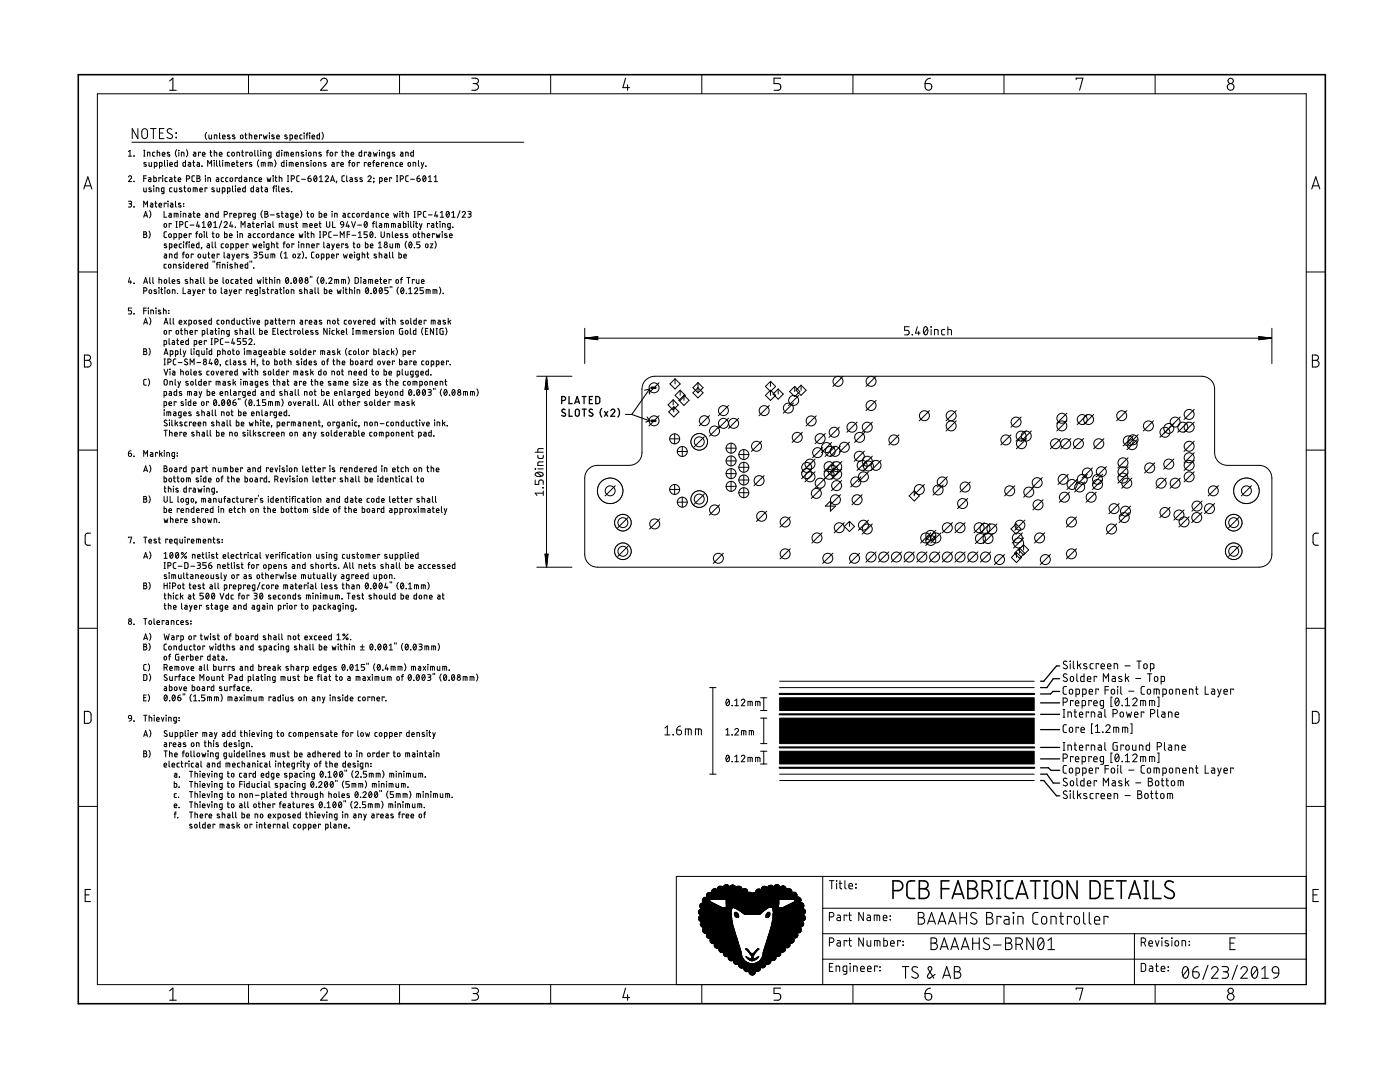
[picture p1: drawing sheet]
<svg xmlns="http://www.w3.org/2000/svg" width="279mm" height="216mm" viewBox="0 0 279 216" stroke-linecap="round" stroke-linejoin="round" font-family="sans-serif">
<g fill="none" stroke="#000" stroke-width=".2">
<path d="M128.7 76l1.1-.8 .9-.1h109.2a2.58 2.58 0 0 1 2.5 2.5v12.7a2.54 2.54 0 0 0 2.5 2.6h6.4a2.54 2.54 0 0 1 2.5 2.5v15.2a2.54 2.54 0 0 1-2.5 2.6h-132.1a2.54 2.54 0 0 1-2.5-2.6v-15.2a2.54 2.54 0 0 1 2.5-2.5h6.4a2.54 2.54 0 0 0 2.5-2.6v-12.7a2.47 2.47 0 0 1 .6-1.6z"/>
<circle cx="121.8" cy="97.9" r="2.54"/>
</g>
<circle cx="121.8" cy="97.9" r="2.54" fill="#fff" stroke="#000" stroke-width=".2"/>
<circle cx="248.8" cy="97.9" r="2.54" fill="none" stroke="#000" stroke-width=".2"/>
<circle cx="248.8" cy="97.9" r="2.54" fill="#fff" stroke="#000" stroke-width=".2"/>
<circle cx="124.3" cy="104.3" r="1.65" fill="none" stroke="#000" stroke-width=".2"/>
<circle cx="124.3" cy="104.3" r="1.65" fill="#fff" stroke="#000" stroke-width=".2"/>
<circle cx="124.3" cy="110" r="1.65" fill="none" stroke="#000" stroke-width=".2"/>
<circle cx="124.3" cy="110" r="1.65" fill="#fff" stroke="#000" stroke-width=".2"/>
<circle cx="246.2" cy="110" r="1.65" fill="none" stroke="#000" stroke-width=".2"/>
<circle cx="246.2" cy="110" r="1.65" fill="#fff" stroke="#000" stroke-width=".2"/>
<circle cx="246.2" cy="104.3" r="1.65" fill="none" stroke="#000" stroke-width=".2"/>
<circle cx="246.2" cy="104.3" r="1.65" fill="#fff" stroke="#000" stroke-width=".2"/>
<circle cx="139.6" cy="99.6" r="1.65" fill="none" stroke="#000" stroke-width=".2"/>
<circle cx="139.6" cy="99.6" r="1.65" fill="#fff" stroke="#000" stroke-width=".2"/>
<circle cx="139.6" cy="88.2" r="1.65" fill="none" stroke="#000" stroke-width=".2"/>
<circle cx="139.6" cy="88.2" r="1.65" fill="#fff" stroke="#000" stroke-width=".2"/>
<g fill="none" stroke="#000" stroke-width=".2">
<path d="M19.4 18.7h241.3v177.8h-241.3zM49.6 14.9v3.8M79.7 14.9v3.8M109.9 14.9v3.8M140.1 14.9v3.8M170.2 14.9v3.8M200.4 14.9v3.8M230.5 14.9v3.8M25.6 35.3a.32 .32 0 0 1 .5-.2 .32 .32 0 0 1 .1 .5l-.6 .6h.7M25.6 31.2h.7M25.6 30.2l.4-.2v1.2M26.3 28.4h78.2"/>
<path d="M26.7 31.2h.1M26.7 36.2h.1M27.5 25.7v2l-1.1-2v2M28.4 25.9l.4-.2 .5 .2 .1 1.2a.56 .56 0 0 1-.5 .6 .56 .56 0 0 1-.6-.6v-.9zM28.7 37.5v.6l.2 .2h.3v-.8M28.7 31.2h.2M28.7 30h.2M28.7 35.6h.5M28.8 30v1.2M29.2 32.5l-.4-.1-.1 .2 .5 .3v.2h-.5M29.2 35.1h-.5v1.1M29.4 31.2v-.8l.5 .1v.7"/>
<path d="M29.7 35.5h.3l.1 .1v.6h-.4l-.1-.3 .5-.1M29.7 32.4v.6l.2 .2h.3v-.8M30 25.7h1.2M30.2 37.5h-.4l-.1 .2 .5 .3v.2h-.5M30.6 25.7v2M30.6 37.1h.1M30.7 35.1v1.1h.4l.1-.6-.5-.1M30.7 37.5v.8M30.8 33.2l.5-.1-.1-.7h-.4v1.2M30.9 30.4h-.4l-.1 .2 .1 .5 .4 .1M31.2 38.3v-.8l.5 .1v.7M31.4 30.4l.5 .1v.7"/>
<path d="M31.4 30v1.2M31.8 33.2l.5-.1v-.7h-.5v1.2M31.8 26.5h.7M32.1 35.6v-.1h-.4v.7M32.4 30.8h.5a.28 .28 0 0 0-.2-.4 .28 .28 0 0 0-.3 .2l.1 .5 .4 .1M32.4 35.1h.1M32.5 35.5v.7M32.7 38.3l-.5-.1 .1-.7h.4v1l-.1 .1-.3 .1M32.7 25.7h-.9v2h.9M32.8 32v1l.2 .2M33.4 35.5h-.4l-.1 .1 .1 .5 .4 .1M33.4 32h.1"/>
<path d="M33.4 32.4v.8M33.8 30.4h-.4v.2l.5 .3v.2h-.5M33.9 35.5h.3l.1 .1v.6h-.4l-.1-.3 .5-.1M33.9 32.8h.5a.27 .27 0 0 0-.2-.4 .27 .27 0 0 0-.3 .3l.1 .5h.4M34.3 37.5h-.3l-.2 .2 .2 .5 .3 .1M34.3 25.8a.5 .5 0 0 0-.8-.1 .5 .5 0 0 0 .1 .8l.6 .3a.46 .46 0 0 1 .2 .7 .46 .46 0 0 1-.7 .1l-.4-.2M34.7 35.5h.4M34.8 37.5v.6l.2 .2h.3v-.8M34.9 35.1v.9l.2 .2M35.1 26.5l.1 .1zM35.1 27.4l.1 .1zM35.3 29.9l-.3 .7 .3 .7"/>
<path d="M35.4 32v1.2h-.4l-.1-.7 .5-.1M35.6 35.9h.5a.27 .27 0 0 0-.2-.4 .27 .27 0 0 0-.3 .2v.5h.5M35.7 30h.1M35.7 30.4v.8M36.2 31.2v-.8l.5 .1v.7M36.3 37.5h-.4l-.1 .2 .5 .3v.2h-.5M36.7 37.5h.4M36.8 37.1v1l.3 .2M37 32v1.2h-.4l-.1-.7 .5-.1M37.2 29.9l.3 .7-.3 .7M37.2 35.7l.6-.1v-.4l-.6-.1v1.1M37.6 32.4h.4l.1 .2v.6l-.4-.1-.1-.2 .5-.2"/>
<path d="M38.5 32.4h.4M38.6 38.3v-.8h.6l.1 .8M38.6 32v1l.3 .2M38.6 30.4h.4l.1 .2v.6l-.4-.1-.1-.3 .5-.1M38.8 35.1h-.3l-.2 .2 .1 .9h.4M38.9 37.5v.8M39.3 35.1h.5l.1 .2-.3 .3 .4 .2-.2 .4h-.5zM39.3 35.6h.3M39.3 32.4h.4l.1 .2v.6l-.4-.1-.1-.1 .1-.2 .4-.1M39.9 37.9h.5a.27 .27 0 0 0-.2-.4 .27 .27 0 0 0-.3 .2l.1 .5 .4 .1M40 30.5v-.1h-.4v.8M40.3 33.1h.1"/>
<path d="M40.4 30.8h.5a.28 .28 0 0 0-.2-.4 .28 .28 0 0 0-.3 .2l.1 .5 .4 .1M41 35.1h.1M41 35.5v.7M41.2 26.4l-.2 .7 .2 .7M41.3 37.6v-.1h-.4v.8M41.4 33.2v-1.2l.4 .7 .4-.7v1.2M41.5 36.2v-.7l.5 .1v.6M41.7 26.9v.6l.2 .2h.3v-.8M41.9 30.4h.4M42 30v1l.3 .2M42.8 32h.1M42.7 37.5h-.3l-.1 .2 .5 .3v.2h-.5"/>
<path d="M42.8 30.4l.4 .1 .1 .7M42.8 30v1.2M42.8 32.4v.8M42.8 27.7v-.8l.5 .1v.7M43.2 35.5h.3l.1 .1v.6h-.4v-.3l.4-.1M43.2 32v1l.2 .2M43.3 37.5v.6l.2 .2h.3v-.8M43.8 30.8h.5a.28 .28 0 0 0-.2-.4 .28 .28 0 0 0-.3 .2l.1 .5 .4 .1M43.8 26.5v1l.2 .2M43.8 32v1l.2 .2M44.4 38.3l.5-.1-.1-.7h-.4v1.2M44.4 32l.1 .1z"/>
<path d="M44.4 27.3h.5a.27 .27 0 0 0-.2-.4 .27 .27 0 0 0-.3 .3v.4l.5 .1M44.4 32.4v.8M44.6 35.5h-.3l-.1 .1 .1 .6h.3M45 33.2v-.8h.6l.1 .8M45.3 32.4v.8M45.4 38.3l.5-.1-.1-.7h-.4v1.2M45.5 35.5h-.4l-.1 .1 .1 .5 .4 .1M45.8 30.4h-.3l-.1 .2v.5l.4 .1M45.8 27l-.3-.1-.1 .2 .4 .3 .1 .2h-.5M46.3 32.8h.5a.27 .27 0 0 0-.2-.4 .27 .27 0 0 0-.3 .3l.1 .5h.4M46.4 37.1v1l.2 .2M46.8 27l-.3-.1-.1 .2 .5 .3v.2h-.5"/>
<path d="M46.9 37.1h.1M47 37.5v.8M47.2 32.4h.3M47.3 31.2v-.8l.5 .1v.7M47.3 32v1l.2 .2M47.3 35.6v-.1h-.4v.7M47.5 37.9h.5a.27 .27 0 0 0-.2-.4 .27 .27 0 0 0-.3 .2v.5l.5 .1M48 32.8h.5a.27 .27 0 0 0-.2-.4 .27 .27 0 0 0-.3 .3l.1 .5h.4M48.2 35.1v1.1h-.4l-.1-.6 .5-.1M48.2 30.4h.4M48.3 30v1l.3 .2M48.8 35.5h.3l.2 .1v.6h-.5l-.1-.2 .1-.2h.5"/>
<path d="M48.9 26.9h.4M49 37.1v1.2l-.5-.1v-.6l.5-.1M49 26.5v1l.3 .2M49.4 32.5v-.1h-.4v.8M49.5 30.5v-.1h-.4v.8M49.7 26.9l.5 .1v.7M49.7 26.5v1.2M49.8 36.2v-.7l.5 .1v.6M50.2 32.5l-.4-.1v.2l.5 .3v.2h-.5M50.6 37.1v1.2l-.4-.1-.1-.6 .5-.1M50.8 27.3h.5a.27 .27 0 0 0-.2-.4 .27 .27 0 0 0-.3 .3l.1 .5h.4M50.8 30v1l.2 .2"/>
<path d="M51.2 37.5h.3l.1 .2v.6l-.4-.1-.1-.3 .5-.1M51.3 35.5h-.4l-.1 .1 .1 .6h.4M51.5 30v1l.1 .2M51.6 31.9l-.2 .7 .2 .7M51.7 35.9h.5a.27 .27 0 0 0-.1-.4 .27 .27 0 0 0-.4 .2l.1 .5h.4M52 30h.1M52 30.4v.8M52 37.5h.4M52.2 33.2v-.8h.6l.1 .8M52.2 37.1v1l.2 .2M52.2 27.1v-.2h-.4v.8M52.5 31.2v-.8l.5 .1 .1 .7"/>
<path d="M52.5 26.9l.2 .8 .2-.5 .2 .5 .2-.8M52.5 32.4v.8M52.9 37.5h.4l.1 .2v.6l-.4-.1-.1-.2 .1-.2h.4M53.3 35.5l.2 .7 .2-.5 .2 .5 .2-.7M53.5 33.2v-.8h.7l.1 .8M53.8 26.5h.1M53.8 26.9v.8M53.9 32.4v.8M54.1 31.2l-.5-.1 .1-.7h.4v.9l-.1 .2h-.4M54.4 37.5h.4M54.5 35.1h.1M54.5 35.5v.7"/>
<path d="M54.7 27l-.4-.1-.1 .2 .5 .3v.2h-.5M54.8 31.9l.3 .7-.3 .7M54.8 37.1l-.2 .1v1.1M54.9 35.5h.4M55 35.1v.9l.3 .2M55.1 37.1l.1 .1zM55.1 37.5v.8M55.2 27.3h.6a.28 .28 0 0 0-.2-.4 .28 .28 0 0 0-.4 .3v.4l.6 .1M55.6 37.1v1l.2 .2M55.7 30v1.2l-.4-.1-.1-.6 .5-.1M55.7 35.5l.5 .1 .1 .6M55.7 35.1v1.1"/>
<path d="M56.2 30h.1M56.2 37.9h.5a.27 .27 0 0 0-.1-.4 .27 .27 0 0 0-.4 .2l.1 .5 .4 .1M56.2 30.4v.8M56.7 32v1.2h-.4l-.1-.7 .5-.1M56.7 31.2v-.8h.7l.1 .8M57.1 30.4v.8M57.1 32h.1M57.2 32.4v.8M57.3 27l-.4-.1-.1 .2 .5 .3v.2h-.5M57.4 35.1h.2M57.4 36.2h.2M57.5 35.1v1.1"/>
<path d="M57.7 37.5h-.4l-.1 .2 .5 .3v.2h-.5M57.7 33.2v-.8h.7l.1 .8M57.9 27.7l.5-.1-.1-.7h-.4v1.2M58.1 30.8h.5a.28 .28 0 0 0-.2-.4 .28 .28 0 0 0-.3 .2l.1 .5 .4 .1M58.1 32.4v.8M58.1 35.7l.6-.1v-.4l-.6-.1v1.1M58.1 38.2l.1 .1zM58.8 27.3h.6a.28 .28 0 0 0-.2-.4 .28 .28 0 0 0-.4 .3l.1 .5h.5M59 32.8h.5a.27 .27 0 0 0-.1-.4 .27 .27 0 0 0-.4 .3l.1 .5h.4M59.1 31.2v-.8l.5 .1v.7M59.7 35.1h-.3l-.2 .2 .1 .9h.4M60 33.2v-.8l.6 .1v.7"/>
<path d="M60.2 35.8h.8M60.3 26.9h-.4l-.1 .2 .1 .6h.4M60.6 30.4h-.4l-.1 .2 .5 .3v.2h-.5M60.7 26.5h.1M60.7 26.9v.8M61.1 30h.1M61.1 26.9h.4M61.1 30.4v.8M61.5 35.6h.3a.32 .32 0 0 1 .3 .3 .32 .32 0 0 1-.3 .3 .32 .32 0 0 1-.3-.3zM61.5 26.5l-.2 .1-.1 1.1M61.5 32.5l-.3-.1-.1 .2 .5 .3v.2h-.5M61.7 30.4h.2l.2 .1v.5l-.2 .2-.3-.2z"/>
<path d="M61.8 26.5h.1M61.8 26.9v.8M62 35.1l-.3 .1-.2 .4M62.1 32h.1M62.1 32.4v.8M62.3 27.3h.5a.28 .28 0 0 0-.2-.4 .28 .28 0 0 0-.3 .3v.4l.5 .1M62.6 31.2v-.8l.5 .1v.7M62.8 35.1a.58 .58 0 0 1 .5 .6 .58 .58 0 0 1-.5 .5l-.2-.6zM63.2 35.3l-.5 .7M63.6 33.2v-.8l.5 .1v.7M63.8 36.2h.6M63.8 35.3l.3-.2v1.1"/>
<path d="M63.8 26.5v1.2h-.4l-.1-.7 .5-.1M64.1 30.4h-.4l-.1 .2 .5 .3v.2h-.5M64.3 26.4l.2 .7-.2 .7M64.9 35.3a.32 .32 0 0 1 .4-.2 .32 .32 0 0 1 .1 .5l-.5 .6h.7M65 32.5l-.3-.1-.1 .2 .5 .3v.2h-.5M65.2 30.4h.4M65.6 30l-.3 .2v1M66 36.2l.4-1.1 .4 1.1M66.1 35.9h.6M66.3 32.4h.3l.1 .2v.6l-.4-.1-.1-.2 .5-.2M67.2 36.2h.1M67.2 36.2l-.1 .3"/>
<path d="M67.3 30.5v-.1h-.4v.8M67.6 32.5v-.1h-.3v.8M68 32.8h.5a.28 .28 0 0 0-.1-.4 .28 .28 0 0 0-.4 .3l.1 .5h.4M68.2 30.4h.4M68.3 30v1l.3 .2M68.8 35.1h-.4l-.2 .2 .1 .8 .5 .1M69 30.4l.5 .1 .1 .7M69 30v1.2M69.2 35.1v.9l.2 .2M69.6 32.4h.3M69.8 35.5h.4l.1 .1v.6h-.4l-.1-.3 .5-.1M69.9 32l-.2 .1v1.1"/>
<path d="M70.1 30.8h.5a.28 .28 0 0 0-.2-.4 .28 .28 0 0 0-.3 .2l.1 .5 .4 .1M70.4 32.5l.2-.1 .2 .2v.4l-.2 .2-.3-.2zM71.3 35.5h-.4l-.1 .1 .5 .4v.2h-.5M71.7 32.5v-.1h-.4v.8M72.2 30v1.2l-.4-.1-.1-.6 .5-.1M72.3 35.5h-.4l-.1 .1 .5 .4v.2h-.5M73.1 32.5v-.1h-.4v.8M73.1 30.5v-.1h-.4v.8M73.4 35.3a.32 .32 0 0 1 .5-.2 .32 .32 0 0 1 .1 .5l-.6 .6h.7M73.5 32.8h.5a.27 .27 0 0 0-.2-.4 .27 .27 0 0 0-.3 .3l.1 .5h.4M73.6 30.4h.3l.1 .2v.6l-.4-.1-.1-.3 .5-.1M74.4 32.4h.4"/>
<path d="M74.5 30.4l.2 .8 .2-.6 .2 .6 .2-.8M74.5 35.6h.1zM74.5 36.2h.1zM74.6 36.2l-.1 .3M74.8 32l-.3 .2v1M75.1 32.8h.5a.28 .28 0 0 0-.1-.4 .28 .28 0 0 0-.4 .3l.1 .5h.4M75.7 30h.1M75.7 30.4v.8M75.8 36.2l.4-.1v-.6h-.4v1.1M76.2 31.2v-.8l.5 .1 .1 .7M76.5 32.5v-.1h-.4v.8M76.7 35.9h.6a.28 .28 0 0 0-.2-.4 .28 .28 0 0 0-.4 .2l.1 .5h.5"/>
<path d="M76.9 32.8h.5a.27 .27 0 0 0-.2-.4 .27 .27 0 0 0-.3 .3l.1 .5h.4M77.8 31.2l-.5-.1 .1-.7h.4v.9l-.1 .2h-.4M77.9 33.2v-.8l.5 .1v.7M78.1 35.6v-.1h-.3v.7M78.7 30.4h-.3l-.1 .2 .5 .3v.2h-.5M79.1 35.1h.3M79.1 36.2h.3M79.2 35.1v1.1M79.4 32.4h-.3l-.1 .2v.5l.4 .1M79.8 32.8h.5a.28 .28 0 0 0-.1-.4 .28 .28 0 0 0-.4 .3l.1 .5h.4M79.9 35.7l.6-.1v-.4l-.6-.1v1.1M79.9 30.4h.4l.1 .2v.6l-.4-.1-.1-.2 .1-.2h.4"/>
<path d="M81 31.2v-.8l.4 .1 .1 .7M81.5 35.1h-.4l-.1 .2v.8l.5 .1M81.5 32.5l.2-.1 .2 .2v.4l-.2 .2-.3-.2zM81.9 35.8h.8M82.4 33.2v-.8l.6 .1v.7M82.5 30v1.2l-.4-.1-.1-.6 .5-.1M83.2 35.6h.4a.32 .32 0 0 1 .3 .3 .32 .32 0 0 1-.4 .3 .32 .32 0 0 1-.3-.3zM83.5 32v1l.2 .2M83.7 35.1l-.4 .2-.1 .3M84.1 32.4l.2 .8M84.5 35.1h.2a.63 .63 0 0 1 .3 .6 .63 .63 0 0 1-.4 .5l-.2-.6zM84.6 32.4l-.4 1.2h-.1"/>
<path d="M84.9 35.3l-.5 .7M85 33.1h.1M85.5 36.2h.6M85.5 35.3l.3-.2v1.1M86.7 36.2h.6M86.7 35.3l.3-.2v1.1M15.6 54.3h3.8M25.6 40.2h.5l.2 .1-.1 .3-.4 .1M25.9 55.4l-.3 .9h.7M26 40.7l.2 .1 .1 .3-.2 .2h-.5M26.1 56v.6M26.7 41.3h.1"/>
<path d="M26.7 56.5h.1M28.7 58.1l.4-.1 .2-.2v-.3l-.6-.1v1.2M28.7 46.2l.4 .1 .2 .1-.3 .4 .3 .2-.2 .4h-.4zM28.7 41.3v-1.1l.4 .6 .3-.6v1.1M28.7 56.6l.4-1.2 .3 1.2M28.7 46.8h.3M28.7 43.3l.4-1.1 .3 1.1M28.8 56.3h.6M28.8 43.1h.6M29.7 46.1l.3 .7-.3 .7M29.8 57.9l.3-.1 .1 .2v.4l-.1 .2-.4-.3zM29.8 42l.3 .8-.3 .7"/>
<path d="M29.9 55.4v.9l.2 .3M30 40.5l.4 .1 .1 .1v.6h-.4l-.1-.3 .5-.1M30.5 55.4v.9l.2 .3M30.9 40.5h.4M31.1 40.2v.9l.2 .2M31.2 57.9l-.3-.1-.2 .2 .5 .3v.2h-.5M31.7 57.4v.1zM31.7 40.9h.6a.28 .28 0 0 0-.2-.4 .28 .28 0 0 0-.4 .3l.1 .5h.5M31.7 55.8l.5 .1 .1 .7M31.7 55.4v1.2M31.7 57.8v.8M32.1 57.8h.4"/>
<path d="M32.2 57.4v1.1l.3 .1M32.7 42.2v1.1h.6M32.8 50.7h.3l.2 .2v.6l-.4-.1-.1-.3 .5-.1M32.8 44.7l.3-.1 .1 .1v.5l-.1 .2-.3-.2zM32.9 55.8h.2l.2 .1-.1 .6-.4-.1zM32.9 57.4v.1zM32.9 57.8v.8M33.2 40.7v-.2h-.4v.8M33.2 52.7h-.4l-.1 .2 .1 .5 .4 .1M33.2 48.7h-.3l-.1 .2 .4 .2 .1 .2-.5 .1M33.3 46.2l-.6 .2v.8l.6 .2M33.5 57.9l.2-.1 .2 .2v.4l-.2 .2-.3-.3z"/>
<path d="M33.5 40.2h.1M33.5 40.5v.8M33.7 52.8l.2-.1 .2 .2-.1 .5h-.4zM33.7 42.6h.4l.1 .2v.5h-.4l-.1-.3 .5-.1M33.8 55.4v.9l.2 .3M33.8 49.4l.5-.1-.1-.6h-.4v1.1M33.8 51.5v-.8l.5 .1v.7M34 40.5l.4 .1 .1 .1v.6h-.4l-.1-.3 .5-.1M34.2 44.7v-.1h-.4v.8M34.4 56.2h.5a.28 .28 0 0 0-.2-.4 .28 .28 0 0 0-.3 .2v.5l.5 .1M34.4 58.6v-.8l.5 .1v.7M34.6 53.5v-.8l.5 .1 .1 .7"/>
<path d="M34.7 47.4l.5-.1-.1-.6-.4-.1v1.2M34.8 43.3v-.7h.7v.7M34.8 49h.5a.28 .28 0 0 0-.2-.3 .28 .28 0 0 0-.3 .2l.1 .5h.4M35 40.2v.9l.2 .2M35.1 45.4h.3M35.1 44.2h.3M35.2 42.6v.7M35.2 44.2v1.2M35.3 50.3v1.2l-.4-.1v-.6l.4-.1M35.5 58.5h.1M35.8 47.4l.4-.1v-.6l-.4-.1v1.2M35.8 55.8h-.3l-.2 .1 .6 .4v.2h-.6"/>
<path d="M35.9 44.9l.6-.2v-.4l-.6-.1v1.2M36.1 42.2h.1M36.1 40.6h-.4l-.1 .1 .5 .3v.2l-.5 .1M36.1 42.6v.7M36.1 52.8l-.4-.1v.2l.4 .3 .1 .2h-.5M36.2 48.7h-.3l-.1 .2 .1 .5h.3M36.4 50.7h.4M36.5 57.4v1.2h.6M36.6 43.3v-.7l.5 .1v.6M36.6 40.6h.1M36.6 41.1h.1M36.6 48.3h.1"/>
<path d="M36.6 52.3h.1M36.6 48.7v.7M36.6 52.7v.8M36.7 47h.6a.28 .28 0 0 0-.2-.4 .28 .28 0 0 0-.4 .3v.4l.6 .1M36.8 50.3l-.2 .1-.1 1.1M37 48.7h.4M37.2 50.8l.2-.1 .2 .1-.1 .6-.4-.1zM37.4 55.8h-.3l-.2 .1 .5 .3 .1 .3h-.5M37.4 48.3l-.2 .1v1M37.5 44.2l-.5 .1v.2v.8l.5 .1M37.5 57.8h.4l.1 .2v.6l-.4-.1-.1-.2 .5-.2M37.6 52.3v1.2h-.4l-.1-.7 .5-.1"/>
<path d="M37.7 42.6h.3l.1 .2v.5h-.4l-.1-.3 .5-.1M37.7 48.3h.1M37.7 48.7v.7M37.9 44.9h.8M38 55.8l.5 .1v.7M38 55.4v1.2M38.1 53.1h.6a.28 .28 0 0 0-.2-.4 .28 .28 0 0 0-.4 .3l.1 .4 .5 .1M38.1 46.8v-.2h-.3v.8M38.2 49h.5a.28 .28 0 0 0-.2-.3 .28 .28 0 0 0-.3 .2l.1 .5h.4M38.5 57.8l.2 .8M38.5 42.6h.4M38.5 50.8v-.1h-.3v.8"/>
<path d="M38.7 42.2v1l.2 .1M39 57.8l-.4 1.2h-.1M39.1 46.6h.4M39.1 55.8h.3l.1 .2v.6l-.4-.1-.1-.3 .5-.1M39.3 42.9h.6a.28 .28 0 0 0-.2-.3 .28 .28 0 0 0-.4 .2l.2 .5h.4M39.4 58.2h.5a.27 .27 0 0 0-.1-.4 .27 .27 0 0 0-.4 .3l.1 .4 .4 .1M39.5 46.2l-.3 .2v1M39.5 44.2l-.3 .9h.7M39.5 50.8l.2-.1 .3 .1-.1 .6-.4-.1zM39.6 52.9v-.2h-.4v.8M39.7 44.9v.5M39.7 48.3v1.1h-.4l-.1-.6 .5-.1"/>
<path d="M39.9 53.1h.5a.27 .27 0 0 0-.1-.4 .27 .27 0 0 0-.4 .3l.1 .4 .4 .1M40 55.4v.9l.3 .3M40.3 49.4h.1M40.3 49.4l-.1 .3M40.4 44.5l.3-.3v1.2M40.4 45.4h.6M40.6 50.7v.6l.1 .2h.4v-.8M40.7 55.4v.9l.2 .3M40.7 46.2h.1M40.8 46.6v.8M40.9 57.9v-.1h-.5v.8M41 42.6h.4l.1 .2v.5h-.4l-.1-.3 .5-.1"/>
<path d="M41.2 46.2v1l.2 .2M41.4 48.7h.3l.1 .2v.5h-.4l-.1-.3 .5-.1M41.4 52.3v1.2h-.4l-.1-.7 .5-.1M41.5 50.7h.4M41.6 50.3v1l.3 .2M41.7 44.3v-.1a.58 .58 0 0 1 .5 .6 .58 .58 0 0 1-.5 .6l-.2-.6zM41.7 57.8h.4M41.8 57.4v1l.3 .2M41.9 55.4v1.2l.4-.1 .1-.6-.5-.1M42 43.3v-.7l.5 .1v.6M42.1 44.5l-.5 .6M42.3 51.1h.5a.27 .27 0 0 0-.2-.4 .27 .27 0 0 0-.3 .2v.5l.5 .1"/>
<path d="M42.3 48.3v1l.2 .1M42.3 46.6h.4M42.5 46.2v1l.2 .2M42.5 52.1v.2M42.6 58l.2-.2 .2 .2v.5l-.4-.1zM42.7 45.4h.6M42.7 44.5l.3-.3v1.2M42.8 52.1v.2M42.9 56.2h.5a.27 .27 0 0 0-.2-.4 .27 .27 0 0 0-.3 .2v.5l.5 .1M42.9 48.3v1l.2 .1M43.2 52.7h.4M43.6 42.2v1.1h-.5v-.6l.5-.1"/>
<path d="M43.6 52.3l-.3 .1v1.1M43.7 50.8v-.1h-.4v.8M43.9 52.3h.1M43.9 52.7v.8M44.2 57.4v1l.2 .2M44.3 44.1l-.5 1.4M44.4 53.5v-.8l.5 .1v.7M44.5 55.4v.9l.2 .3M44.6 48.7h-.3l-.1 .2v.4l.4 .1M44.7 44.5a.32 .32 0 0 1 .4-.3 .32 .32 0 0 1 .2 .5l-.6 .7h.7M44.7 50.3v1l.2 .2M44.7 42.8l.6-.1v-.4l-.6-.1v1.1"/>
<path d="M44.8 46.2v1.2h.4l.1-.7-.5-.1M44.8 57.8h.4l.1 .2v.6l-.4-.1-.1-.2 .5-.2M45.1 55.9l.2-.1 .3 .1-.1 .6-.4-.1zM45.1 48.7h.3l.1 .1v.5l-.1 .1-.3-.1zM45.4 50.7h.3l.1 .2v.6l-.4-.1-.1-.3 .5-.1M45.4 52.3h.1M45.4 52.7v.8M45.7 57.8l.3 .8M45.8 47h.5a.28 .28 0 0 0-.2-.4 .28 .28 0 0 0-.3 .3l.1 .5h.4M46.1 49.4l.5-.1-.1-.6h-.4v1.1M46.1 44.2l-.3 .9h.7M46.2 42.7v-.1h-.3v.7"/>
<path d="M46.3 57.8l-.4 1.2h-.2M46.3 50.7l.3 .8M46.3 44.9v.5M46.3 52.8l-.3-.1-.1 .2 .5 .3v.2h-.5M46.5 55.8h-.3l-.1 .2v.5l.4 .1M46.6 42.9h.5a.27 .27 0 0 0-.1-.3 .27 .27 0 0 0-.4 .2l.1 .5h.4M46.7 58.2h.5a.28 .28 0 0 0-.2-.4 .28 .28 0 0 0-.3 .3l.1 .4 .4 .1M46.8 50.7l-.4 1.2h-.1M46.9 52.7l.5 .1v.7M46.9 52.3v1.2M46.9 45.3h.1M47 55.8h.4l.1 .2v.6l-.4-.1-.1-.3 .5-.1"/>
<path d="M47.1 49.4l.5-.1-.1-.6h-.4v1.1M47.2 51.1h.6a.28 .28 0 0 0-.2-.4 .28 .28 0 0 0-.4 .2l.1 .5 .5 .1M47.3 46.2h.1M47.4 46.6v.8M47.7 43.3l.5-.1-.1-.6h-.4v1.1M47.9 47.4v-.8l.5 .1v.7M47.9 55.8h.4M47.9 53.1h.6a.27 .27 0 0 0-.2-.4 .27 .27 0 0 0-.4 .3l.1 .4 .5 .1M48 55.4v.9l.3 .3M48.1 49h.5a.27 .27 0 0 0-.2-.3 .27 .27 0 0 0-.3 .2l.1 .5h.4M48.1 45.4v-1.2l.4 .7 .4-.7v1.2M48.1 57.9v-.1h-.4v.8"/>
<path d="M48.7 50.8v-.1h-.4v.8M48.7 56.2h.5a.27 .27 0 0 0-.1-.4 .27 .27 0 0 0-.4 .2v.5l.5 .1M49.1 42.7v-.1h-.4v.7M49.4 42.9h.6a.27 .27 0 0 0-.2-.3 .27 .27 0 0 0-.4 .2l.1 .4 .5 .1M49.4 52.3v1.2h-.4l-.1-.7 .5-.1M49.5 44.6h.3l.1 .2v.6l-.4-.1-.1-.3 .5-.1M49.5 50.8l-.4-.1-.1 .2 .5 .2 .1 .3h-.6M49.5 48.8v-.1h-.4v.7M49.5 57.9v-.1h-.4v.8M49.6 46.6l.3 .1 .1 .1v.6h-.4v-.3l.4-.2M49.9 58.2h.5a.28 .28 0 0 0-.2-.4 .28 .28 0 0 0-.3 .3l.1 .4 .4 .1M49.9 52.1v.2"/>
<path d="M50.2 55.4v1.2l-.4-.1-.1-.6 .5-.1M50.2 52.1v.2M50.4 44.6h.3M50.5 48.7l.2 .7 .2-.5 .2 .5 .1-.7M50.5 44.2v1l.2 .2M50.6 53.4l.1 .1zM50.7 50.3h.5l.1 .2-.1 .3h-.4M50.9 43.3l-.4-.1v-.6h.4v.9l-.1 .2h-.3M51 50.8l.2 .1v.5l-.5 .1M51 46.6l-.3 .1-.2 .1 .2 .6h.3M51.2 45h.5a.27 .27 0 0 0-.2-.4 .27 .27 0 0 0-.3 .3l.1 .5h.4M51.3 55.8l.2 .8 .2-.6 .2 .6 .2-.8"/>
<path d="M51.4 58.6l-.5-.1 .1-.7h.4v1l-.1 .1-.4 .1M51.7 49h.5a.28 .28 0 0 0-.2-.3 .28 .28 0 0 0-.3 .2l.1 .5h.4M51.9 46.6l-.4 .1-.1 .1 .1 .5 .4 .1M51.9 57.4v.1zM51.9 57.8v.8M52.3 42l-.2 .8 .2 .7M52.5 50.3h-.7v.5h.4a.34 .34 0 0 1 .3 .3 .34 .34 0 0 1-.3 .4h-.4M52.5 55.4l.1 .1zM52.6 55.8v.8M52.6 44.7v-.1h-.4v.8M52.7 48.3h.1M52.7 48.7v.7"/>
<path d="M52.8 57.9l-.3-.1-.1 .2 .5 .3v.2h-.5M52.9 42.2h.4l.1 .2-.2 .3 .3 .2-.2 .4h-.4zM52.9 42.7h.3M52.9 44.2h.1M52.9 55.8h.4M53 50.7v.6l.2 .2h.3v-.8M53 44.6v.8M53.1 55.4v1.1l.2 .1M53.3 57.8h.4M53.4 57.4v1.1l.3 .1M53.5 44.6h.3l.1 .2v.6l-.4-.1-.1-.3 .5-.1M53.7 49.4l-.5-.1v-.6h.5v.9l-.1 .2h-.4"/>
<path d="M53.7 46.8v-.2h-.4v.8M53.8 55.8l.5 .1v.7M53.8 55.4v1.2M54 42.9h.7M54.1 51.5v-.8h.6l.1 .8M54.2 48.7l.5 .1v.6M54.2 48.3v1.1M54.4 50.7v.8M54.5 44.2v1l.2 .2M54.5 57.9v-.1h-.4v.8M54.6 46.2v1.2h-.4l-.1-.7 .5-.1M54.8 55.4v.1z"/>
<path d="M54.8 55.8v.8M54.9 57.8h.4l.1 .2v.6l-.4-.1-.1-.2 .5-.2M55.1 48.7h.4M55.2 46.6l.3 .1 .1 .1v.6h-.4l-.1-.2 .1-.2 .4-.1M55.3 48.3v1l.2 .1M55.3 56.6v-.8l.5 .1v.7M55.7 42.6h-.4l-.1 .2 .5 .3 .1 .1-.6 .1M55.7 45.4v-.8h.7l.1 .8M55.8 57.8h.4M55.9 57.4v1l.3 .2M56.1 44.6v.8M56.1 42.6h.4"/>
<path d="M56.2 47.4v-.8l.5 .1v.7M56.3 42.2v1l.2 .1M56.3 50.2l-.3 .7 .3 .7M56.5 48.7h.4M56.6 57.4l.1 .1zM56.6 57.8v.8M56.7 50.6l.3-.3v1.2M56.7 51.5h.7M56.9 48.3l-.2 .1-.1 1M57 42.6h.4l.1 .2v.5h-.4l-.1-.3 .5-.1M57.1 44.6v.6l.2 .2h.3v-.8M57.1 55.5l.1-.1a.6 .6 0 0 1 .4 .6 .6 .6 0 0 1-.4 .5l-.2-.5z"/>
<path d="M57.2 57.9l.2-.1 .2 .2v.4l-.2 .2-.3-.2zM57.3 48.7h.2l.2 .1v.5l-.2 .1-.3-.2zM57.6 55.6l-.6 .7M57.7 46.6l-.4 .1-.1 .1 .1 .6h.4M58.1 56.5h.1M58.1 47h.5a.27 .27 0 0 0-.2-.4 .27 .27 0 0 0-.3 .3l.1 .5h.4M58.1 58.6v-.8l.5 .1 .1 .7M58.5 43.3l-.5-.1 .1-.6h.4v.9l-.1 .2h-.4M58.5 50.8l.3-.1 .1 .1v.5l-.1 .2-.3-.2zM58.6 44.7l-.4-.1-.1 .2 .4 .2 .1 .3h-.5M58.7 48.8v-.1h-.4v.7M58.7 55.5l.2-.1a.65 .65 0 0 1 .3 .6 .65 .65 0 0 1-.4 .5l-.2-.5z"/>
<path d="M59 44.6h.4M59 42.9h.5a.27 .27 0 0 0-.2-.3 .27 .27 0 0 0-.3 .2l.1 .5h.4M59.1 44.2v1l.3 .2M59.1 55.6l-.5 .7M59.4 50.7h.5l-.5 .8h.5M59.6 48.3h.1M59.6 48.7v.7M59.7 46.6l.2 .8 .2-.5 .2 .5 .2-.8M59.9 55.5l.1-.1a.65 .65 0 0 1 .3 .6 .65 .65 0 0 1-.4 .5l-.2-.5zM60 42l.2 .8-.2 .7M60.1 49.4v-.7l.5 .1v.6M60.2 57.9l-.3-.1-.1 .2 .5 .3v.2h-.5"/>
<path d="M60.3 55.6l-.5 .7M60.3 50.2l.3 .7-.3 .7M60.5 45.4v-.8h.7l.1 .8M60.8 57.8l.5 .1v.7M60.8 57.4v1.2M60.9 46.2h.1M60.9 44.6v.8M60.9 46.6v.8M61.1 51.4h.1M61.2 49.4v-.7l.5 .1v.6M61.2 42.6h.4M61.3 46.6h.4"/>
<path d="M61.4 42.2v1l.2 .1M61.4 46.2v1l.3 .2M61.8 45h.5a.27 .27 0 0 0-.2-.4 .27 .27 0 0 0-.3 .3l.1 .5h.4M61.9 57.8h.3l.1 .2v.6l-.4-.1-.1-.2 .5-.2M61.9 55.1v.3M62.1 46.6l.5 .1 .1 .7M62.1 46.2v1.2M62.1 42.6h.3l.1 .1v.5l-.1 .1-.3-.1zM62.2 49h.5a.28 .28 0 0 0-.2-.3 .28 .28 0 0 0-.3 .2v.4l.5 .1M62.3 55.1v.3M62.7 50.3h-.4l-.1 .2v.8l.5 .2M62.8 45h.5a.28 .28 0 0 0-.2-.4 .28 .28 0 0 0-.3 .3l.1 .5h.4"/>
<path d="M62.9 57.4v1l.2 .2M63.1 50.8l.2-.1 .3 .1-.1 .6-.4-.1zM63.5 57.4v1l.2 .2M63.6 55.2l-.3 .8 .3 .7M63.6 48.8v-.1h-.4v.7M63.7 42.2v1.1h.4l.1-.6-.5-.1M63.7 44.6h.4M63.8 47.4h.2M63.8 46.2h.2M63.8 44.2v1l.3 .2M63.9 46.2v1.2M64.1 51.5l.5-.1v-.7h-.5v1.2"/>
<path d="M64.2 55.5v-.1a.6 .6 0 0 1 .5 .6 .6 .6 0 0 1-.5 .5l-.2-.5zM64.5 46.9l.6-.1v-.4l-.6-.2v1.2M64.6 55.6l-.5 .7M64.6 48.3v1l.2 .1M64.7 42.9h.5a.27 .27 0 0 0-.2-.3 .27 .27 0 0 0-.3 .2l.1 .5h.4M64.7 57.4v1.2l.5-.1v-.6l-.5-.1M65.1 56.6h.1M65.2 44.2v1l.2 .2 .4-.2v-1M65.2 51.5l.5-.1-.1-.7h-.4v1.2M65.3 48.7h.3l.1 .2v.5h-.4l-.1-.2 .1-.2h.4M65.6 55.6a.32 .32 0 0 1 .5-.2 .32 .32 0 0 1 .1 .5l-.6 .7h.7M65.7 58.2h.5a.28 .28 0 0 0-.2-.4 .28 .28 0 0 0-.3 .3v.4l.5 .1"/>
<path d="M66.1 46.2l-.3 .1-.2 .2 .1 .8 .4 .1M66.1 51.1h.6a.28 .28 0 0 0-.2-.4 .28 .28 0 0 0-.4 .2l.1 .5 .5 .1M66.2 48.7l.3 .7M66.3 42.2h.1M66.3 42.6v.7M66.4 44.2v1.2h.5M66.6 46.9h.8M66.7 48.7l-.4 1.1h-.1M66.8 43.3v-.7l.5 .1v.6M66.8 56.6v-.8l.8 .1v.7M67.2 49h.5a.28 .28 0 0 0-.2-.3 .28 .28 0 0 0-.3 .2v.4l.5 .1M67.2 55.8v.8"/>
<path d="M67.3 57.8l.2 .8 .2-.5 .2 .5 .2-.8M67.6 50.8v-.1h-.4v.8M67.9 47.4v-1.2l.4 .7 .4-.7v1.2M68.1 44.3h.4l.1 .6-.6-.1-.1-.3zM68.2 56.6v-.8l.7 .1 .1 .7M68.5 42.6h.3l.1 .2v.5h-.4l-.1-.3 .5-.1M68.5 57.4l.1 .1zM68.5 57.8v.8M68.5 50.7l.2 .8 .2-.6 .2 .6 .2-.8M68.6 55.8v.8M68.6 48.8v-.1h-.4v.7M68.6 44.9l-.1 .3-.4 .2"/>
<path d="M68.9 57.8h.4M69 57.4v1.1l.3 .1M69.3 46.8h.5M69.3 44.2l-.2 .9h.6M69.4 48.7h-.4l-.1 .2 .5 .2 .1 .2-.5 .1M69.5 55.2l.2 .8-.2 .7M69.5 44.9v.5M69.7 57.8l.5 .1 .1 .7M69.7 57.4v1.2M69.8 51.1h.5a.28 .28 0 0 0-.2-.4 .28 .28 0 0 0-.3 .2v.5l.5 .1M69.8 46.2h-.5v1.2M69.9 42.6h-.4l-.1 .2 .1 .4 .4 .1"/>
<path d="M70.2 44.2l.3 1.2 .5-1.2M70.2 46.9h.8M70.5 48.7h.3M70.6 48.3v1l.2 .1M70.8 50.3h.1M70.7 57.4l.1 .1zM70.8 50.7v.8M70.8 57.8v.8M70.8 42.6h-.4l-.1 .2v.4l.5 .1M70.9 55.4h.3l.3 .2v.7l-.3 .3h-.3zM71.3 58.6v-.8l.5 .1v.7M71.3 42.6h.2l.2 .1v.5l-.2 .1-.3-.1z"/>
<path d="M71.4 48.7h.2l.2 .1v.5l-.2 .1-.3-.1zM71.4 44.9h.8M71.5 46.5l.3-.3v1.2M71.5 47.4h.7M71.7 51.5l-.5-.1 .1-.7h.4v1l-.1 .1-.3 .1M72 55.4l.1 .1zM72 55.8v.8M72.3 50.7l.5 .1v.7M72.3 50.3v1.2M72.6 55.8h.3l.1 .2v.6l-.4-.1-.1-.3 .5-.1M72.6 42.7v-.1h-.4v.7M72.8 44.3l.1-.1a.58 .58 0 0 1 .4 .6 .58 .58 0 0 1-.4 .6l-.2-.6z"/>
<path d="M72.9 48.3v1.1h.4l.1-.6-.5-.1M73.1 57.5l.1-.1a.6 .6 0 0 1 .4 .6 .6 .6 0 0 1-.4 .6l-.3-.6zM73.2 50.7h.4M73.3 44.5l-.6 .6M73.3 46.2h-.6v.6h.3a.34 .34 0 0 1 .3 .3 .34 .34 0 0 1-.3 .3h-.3M73.3 50.3v1l.3 .2M73.5 42.2v1.1h-.4l-.1-.6 .5-.1M73.5 57.7l-.5 .6M73.6 56.6v-.8h.7l.1 .8M73.9 49h.5a.27 .27 0 0 0-.2-.3 .27 .27 0 0 0-.3 .2l.1 .5h.4M74 46.3l.1-.1a.63 .63 0 0 1 .3 .7 .63 .63 0 0 1-.4 .5l-.2-.6zM74 55.8v.8"/>
<path d="M74.1 58.5h.1M74.1 42.6h.3l.1 .2v.5h-.4l-.1-.3 .5-.1M74.3 44.6h.4M74.4 46.5l-.5 .7M74.7 57.5l.1-.1a.65 .65 0 0 1 .4 .6 .65 .65 0 0 1-.5 .6l-.2-.6zM74.7 44.2l-.2 .2v1M74.9 56.2h.5a.28 .28 0 0 0-.2-.4 .28 .28 0 0 0-.3 .2v.5l.5 .1M74.9 47.3h.1M75.1 43.3v-.7l.5 .1v.6M75.1 44.2v1l.2 .2M75.1 50.8l-.4-.1-.1 .2 .5 .3v.3l-.5-.1M75.1 57.7l-.5 .6"/>
<path d="M75.5 48.5l.3-.2v1.1M75.5 49.4h.7M75.7 50.7l.5 .1v.7M75.7 50.3v1.2M75.7 44.6h.4l.1 .2v.6l-.4-.1-.1-.3 .5-.1M75.8 55.8h.4M75.8 57.5l.2-.1a.65 .65 0 0 1 .3 .6 .65 .65 0 0 1-.4 .6l-.2-.6zM75.9 55.4v1.1l.3 .1M76.1 46.2v1l.2 .2 .4-.2v-1M76.2 57.7l-.5 .6M76.6 42.6h-.4l-.1 .2v.4l.5 .1M76.6 56.2h.5a.28 .28 0 0 0-.2-.4 .28 .28 0 0 0-.3 .2v.5l.5 .1"/>
<path d="M76.8 45.4v-.8h.6l.1 .8M76.8 50.7h.3l.1 .2v.6l-.4-.1-.1-.3 .5-.1M77 42.9h.5a.28 .28 0 0 0-.2-.3 .28 .28 0 0 0-.3 .2v.4l.5 .1M77.2 44.6v.8M77.3 47.4v-.8l.4 .1 .1 .7M77.4 57.4h-.6v.5h.4a.34 .34 0 0 1 .3 .4 .34 .34 0 0 1-.3 .3h-.4M77.7 50.3v1l.2 .2M77.8 48.7v.6l.2 .1h.4v-.7M77.9 57.1v.3M78 55.9v-.1h-.4v.8M78.1 45.4v-.8h.7l.1 .8M78.2 57.1v.3"/>
<path d="M78.3 46.2v1l.2 .2M78.4 50.3v1l.1 .2M78.5 44.6v.8M78.6 42.6l.2 .7 .2-.5 .2 .5 .2-.7M78.9 47h.5a.28 .28 0 0 0-.2-.4 .28 .28 0 0 0-.3 .3l.1 .5h.4M78.9 49.4v-.7h.7l.1 .7M79.1 55.8h.2l.2 .1-.1 .6-.4-.1zM79.3 48.7v.7M79.5 44.6h.4v.2v.6l-.4-.1v-.3l.4-.1M79.5 57.3l-.3 .7 .3 .7M79.6 50.3v1.2l.4-.1 .1-.6-.5-.1M79.8 42.2h.1"/>
<path d="M79.8 42.6v.7M79.9 55.8h.4M80.1 57.5l.1-.1a.6 .6 0 0 1 .4 .6 .6 .6 0 0 1-.4 .6l-.2-.6zM80.2 42.6h.4M80.3 42.2v1l.3 .1M80.3 55.4l-.2 .2v1M80.3 46.7h-.3l-.1 .1 .5 .3v.2h-.5M80.5 44.2v1.2h.4l.1-.7-.5-.1M80.6 57.7l-.6 .6M80.6 51.1h.5a.28 .28 0 0 0-.2-.4 .28 .28 0 0 0-.3 .2v.5l.5 .1M81 42.6l.5 .1v.6M81 42.2v1.1"/>
<path d="M81.1 58.5h.1M81.1 48.1l-.2 .8 .2 .7M81.2 55.4h.6M81.3 46.7h-.4v.1l.4 .3 .1 .2h-.5M81.5 44.2h.1M81.5 44.6v.8M81.5 55.4v1.2M81.6 57.7l.3-.3v1.2M81.6 58.6h.6M81.7 48.3h.1a.58 .58 0 0 1 .4 .6 .58 .58 0 0 1-.4 .5l-.2-.5zM82 44.2v1l.2 .2M82.2 48.5l-.6 .7"/>
<path d="M82.5 44.2h.1M82.5 44.6v.8M82.6 46.7l.2-.1 .2 .2v.5l-.2 .1-.3-.1zM82.6 43.3h.3M82.6 42.2h.3M82.7 55.9v-.1h-.4v.8M82.7 49.4h.1M82.7 57.7a.33 .33 0 0 1 .5-.3 .33 .33 0 0 1 .1 .5l-.6 .7h.7M82.8 42.2v1.1M82.9 44.6h.4M83.1 44.2v1l.2 .2M83.1 55.8v.7l.2 .1h.3v-.8"/>
<path d="M83.4 46.6h.4M83.4 42.8l.6-.1v-.4l-.6-.1v1.1M83.5 46.2v1l.3 .2M83.7 44.6l.3 .8M83.8 48.3h-.6v.5h.4a.34 .34 0 0 1 .2 .3 .34 .34 0 0 1-.2 .3h-.4M84.1 56.2h.5a.27 .27 0 0 0-.2-.4 .27 .27 0 0 0-.3 .2v.5l.5 .1M84.2 46.6l.5 .1 .1 .7M84.2 46.2v1.2M84.2 44.6l-.4 1.2h-.1M84.5 57.4h-.7v.5h.4a.34 .34 0 0 1 .3 .4 .34 .34 0 0 1-.3 .3h-.4M85 48.7h.2l.2 .1-.1 .6-.4-.1zM85 42.2h-.3l-.2 .2v.8l.5 .1"/>
<path d="M85 58.6v-.8l.8 .1v.7M85.3 47h.5a.27 .27 0 0 0-.2-.4 .27 .27 0 0 0-.3 .3v.5h.5M85.4 57.8v.8M85.5 42.9h.7M85.7 44.7v-.1h-.4v.8M85.9 48.7h.5l-.5 .7h.5M86.1 44.6h.4l.1 .2v.6l-.4-.1-.1-.3 .5-.1M86.4 58.6v-.8l.8 .1v.7M86.7 46.8v-.2h-.4v.8M86.8 48.1l.3 .8-.3 .7M86.8 57.8v.8M87 44.6h.4"/>
<path d="M87 42.2l-.3 .9h.7M87 46.6l.2 .8 .2-.5 .2 .5 .2-.8M87.1 44.2v1l.3 .2M87.2 42.8v.5M87.7 57.3l.3 .7-.3 .7M87.8 44.2h.1M87.8 44.6v.8M87.9 43.3h.6M87.9 42.4l.3-.2v1.1M88.2 46.2h.1M88.3 46.6v.8M88.3 45.4v-.8l.5 .1v.7"/>
<path d="M88.4 58.6h.1M89.2 42.2h.1a.58 .58 0 0 1 .4 .6 .58 .58 0 0 1-.4 .5l-.3-.5zM89.2 46.7h-.4l-.1 .1 .5 .3v.2h-.5M89.6 42.4l-.5 .7M89.7 47h.5a.28 .28 0 0 0-.2-.4 .28 .28 0 0 0-.3 .3l.1 .5h.4M89.9 45.4l-.5-.1v-.7h.5v1l-.2 .1-.3 .1M90.2 43.3h.6M90.2 42.4l.3-.2v1.1M90.3 45.4h.1M91.8 42l-.5 1.5M92.2 42.4a.32 .32 0 0 1 .5-.2 .32 .32 0 0 1 .1 .5l-.6 .6h.7M93.4 42.2h.5l.1 .2-.1 .3h-.4"/>
<path d="M93.7 42.7l.3 .2v.3l-.6 .1M260.7 54.3h3.8M26.3 61.5h-.7v.5h.4a.34 .34 0 0 1 .3 .3 .34 .34 0 0 1-.3 .4h-.4M26.7 62.6h.1M28.7 69.6h.3l.3 .2-.3 .3 .3 .3-.2 .3-.4 .1zM28.7 62h.5M28.7 64.7l.4-1.2 .3 1.2M28.7 70.1h.3M28.8 64.4h.6M29.2 75.7l-.5 .2v.8l.5 .2M29.2 61.5h-.5v1.2M29.6 61.5h.1"/>
<path d="M29.6 75.6l.2 .7-.2 .7M29.6 61.9v.8M29.7 69.5l.3 .7-.3 .7M29.8 63.4l.3 .7-.3 .7M30.1 62.7v-.8l.5 .1v.7M31.1 61.5h.1M31.1 61.9v.8M32 61.9h-.3l-.1 .1 .5 .4v.1l-.5 .1M32.6 61.9l.5 .1v.7M32.6 61.5v1.2M32.7 78.9l.5-.1-.1-.7h-.4v1.2M32.7 68.7l.5-.1-.1-.6h-.4v1.1"/>
<path d="M32.7 64.7l.4-1.2 .4 1.2M32.7 70.8l.4-1.2 .4 1.2M32.7 72.8h.3M32.7 71.6h.3M32.7 73.7l.4 1.1 .4-1.1M32.8 66l.3-.1 .1 .2v.5l-.1 .1-.3-.1zM32.8 64.4h.6M32.8 70.5h.6M32.9 75.8l.2-.1 .3 .2v.8l-.3 .2-.3-.2zM32.9 71.6v1.2M33.5 72.3l.6-.1v-.4l-.6-.2v1.2M33.7 62h.1"/>
<path d="M33.7 62.5h.1M33.7 67.6v.9l.2 .2M33.8 78.1h.3l.1 .2v.6h-.4l-.1-.4 .5-.1M34 73.7h.1M33.9 76.9v-.8l.5 .1v.7M33.9 74.1v.7M34 63.5v1l.1 .2M34 70.8l.5-.1-.1-.7h-.4v1.2M34.2 66.1v-.2h-.4v.8M34.4 68h.3l.1 .2v.5h-.4v-.3l.4-.1M34.4 74.1h.4l.1 .2v.5h-.4l-.1-.3 .5-.1M34.6 63.5v1l.2 .2"/>
<path d="M34.9 75.7v1l.2 .2M35 70.8l.5-.1-.1-.7h-.4v1.2M35.1 71.6h-.3l-.2 .3v.7l.2 .2h.3M35.2 66l.4 .1v.5l-.1 .1-.3-.1zM35.3 77.7v1.2h-.5v-.7l.5-.1M35.3 68h.3M35.4 67.6v1l.2 .1M35.5 76.1l.3 .8M35.6 72.3h.7M35.8 64.3h.5a.28 .28 0 0 0-.2-.4 .28 .28 0 0 0-.3 .3l.1 .4 .4 .1M36 69.6v1l.2 .2M36 76.1l-.4 1.2h-.1"/>
<path d="M36 65.9h.4M36.1 74.1h.5v.7M36.1 73.7v1.1M36.1 68.3h.5a.27 .27 0 0 0-.2-.3 .27 .27 0 0 0-.3 .2v.4l.5 .1M36.2 65.5v1.1l.2 .1M36.2 78.2l-.3-.1-.1 .2 .5 .3v.2h-.5M36.6 70l.2 .8M36.7 63.9l.5 .8M36.9 65.9l.5 .1v.7M36.9 65.5v1.2M37.1 79.8h.1M37.1 70l-.4 1.2h-.1"/>
<path d="M37.2 74.1l.4 .1v.5l-.2 .1-.3-.2zM37.2 63.9l-.5 .8M37.4 71.7a.28 .28 0 0 0-.5 0 .28 .28 0 0 0 .1 .4l.3 .2a.3 .3 0 0 1 .1 .5 .3 .3 0 0 1-.5-.1l-.1-.1M37.4 78.9v-.8l.8 .1v.7M37.5 76.2l-.3-.1-.1 .2 .5 .3v.2h-.5M37.6 67.6v1.1h-.3l-.2-.1v-.5l.5-.1M37.7 64.7l.5-.1-.1-.7h-.4v1.2M37.8 78.1v.8M37.9 66.3h.5a.28 .28 0 0 0-.2-.4 .28 .28 0 0 0-.3 .3l.1 .5h.4M38 72.8v-1.2l.4 .7 .3-.7v1.2M38.1 79.8v1.1h-.4l-.1-.7h.5M38.1 73.7v.9l.2 .2"/>
<path d="M38.1 69.6v1l.2 .2M38.2 76.1l.3 .1v.5l-.1 .2-.3-.2zM38.7 74.4h.5a.28 .28 0 0 0-.2-.3 .28 .28 0 0 0-.3 .2v.4l.5 .1M38.7 69.6h.1M38.7 70v.8M38.8 68.7l.4-.1v-.6h-.4v1.1M38.8 63.9h.3l.1 .3v.3l-.2 .2-.3-.2zM38.8 78.1h.4l.1 .2v.6h-.4l-.1-.4 .5-.1M39.1 75.7v1l.2 .2M39.3 72.3h.8M39.3 66.1v-.2h-.4v.8M39.7 70.8l-.5-.1 .1-.7h.4v1.2"/>
<path d="M39.7 68.3h.6a.28 .28 0 0 0-.2-.3 .28 .28 0 0 0-.4 .2l.1 .4 .5 .1M39.7 78.1l.3 .8M40.1 64l-.3-.1-.1 .2 .4 .2 .1 .3h-.5M40.1 74.1h-.3l-.1 .1 .4 .3 .1 .2-.5 .1M40.2 75.7v1.2l-.4-.1-.1-.6 .5-.1M40.3 70v.7l.1 .1h.4v-.8M40.3 78.1l-.4 1.2h-.2M40.4 66.7l.5-.1-.1-.6-.4-.1v1.2M40.7 64.3h.5a.27 .27 0 0 0-.2-.4 .27 .27 0 0 0-.3 .3v.4l.5 .1M40.7 76.5h.5a.28 .28 0 0 0-.2-.4 .28 .28 0 0 0-.3 .2v.5l.5 .1M41.2 68.1v-.1h-.4v.7M41.3 69.6h.1"/>
<path d="M41.3 70v.8M41.3 77.7v1.2h.5v-.7l-.5-.1M41.4 65.5v1l.2 .2M41.7 74.1h-.3l-.1 .2v.4l.4 .1M42 71.6l-.3 .9h.7M42 65.9l.4 .1 .1 .1v.6h-.4l-.1-.3 .5-.1M42.1 76.2v-.1h-.4v.8M42.1 68.7h.3M42.1 67.6h.3M42.2 63.5v1.2h-.4l-.1-.1v-.6l.5-.1M42.2 72.3v.5M42.2 69.6v1.2l-.4-.1v-.6l.4-.1"/>
<path d="M42.2 74.1h.3l.2 .1-.1 .6-.4-.1zM42.2 67.6v1.1M42.3 78.5h.5a.27 .27 0 0 0-.1-.4 .27 .27 0 0 0-.4 .3l.1 .4 .4 .1M42.8 79.8a.58 .58 0 0 1 .5 .5 .58 .58 0 0 1-.5 .6l-.2-.6zM42.9 68.2l.6-.1v-.4l-.6-.1v1.1M42.9 65.9h.4M43 65.5v1.1l.3 .1M43 71.7l.1-.1a.6 .6 0 0 1 .4 .6 .6 .6 0 0 1-.4 .6l-.2-.6zM43.1 74.1l.3 .7 .2-.7M43.1 76.9v-.8h.7l.1 .8M43.4 70.8l.5-.1-.1-.7h-.4v1.2M43.5 71.9l-.6 .6"/>
<path d="M43.5 76.1v.8M43.7 65.5h.1M43.7 65.9v.8M43.8 63.9h-.4l-.1 .2v.5l.5 .1M43.9 78.5h.5a.28 .28 0 0 0-.1-.4 .28 .28 0 0 0-.4 .3l.1 .5h.4M44 72.8h.1M44 72.8l-.1 .3M44.1 74.4h.5a.27 .27 0 0 0-.2-.3 .27 .27 0 0 0-.3 .2l.1 .5h.4M44.2 66.7v-.8l.5 .1v.7M44.3 63.9h.3l.1 .3v.3l-.2 .2-.3-.2zM44.3 79.8h.2a.69 .69 0 0 1 0 1.1 .74 .74 0 0 1-.2-1.1zM44.4 70l.5 .1 .1 .7"/>
<path d="M44.4 69.6v1.2M44.5 67.6l-.5 .1v.9l.5 .1M44.5 76.1h.4l.1 .2v.6l-.4-.1-.1-.3 .5-.1M44.9 68.3h.8M45 78.9v-.8l.4 .1 .1 .7M45.2 64.7v-.8l.5 .1v.7M45.5 79.8h.2a.69 .69 0 0 1 0 1.1 .74 .74 0 0 1-.2-1.1zM45.5 74.2v-.1h-.4v.7M45.5 72l-.3 .1-.1 .1v.5l.4 .1M45.6 70l.4 .1v.5l-.2 .2-.3-.3zM45.7 66.7l-.4-.1v-.6l.4-.1v1l-.1 .2h-.3M45.8 74.4h.6a.28 .28 0 0 0-.2-.3 .28 .28 0 0 0-.4 .2l.2 .5h.4"/>
<path d="M45.9 76.2l-.3-.1-.1 .2 .4 .2 .1 .3h-.5M46 71.6v1l.1 .2M46 77.7v1l.2 .2M46.4 70h.4M46.5 67.6l-.3 .9h.7M46.5 69.6v1.1l.3 .1M46.5 75.7v1.2M46.6 72l.4 .1 .1 .1v.6h-.4l-.1-.3 .5-.2M46.7 78.1h.3l.1 .2v.6h-.4l-.1-.2 .1-.2 .4-.1M46.7 68.2v.5M46.8 63.5v1.2h-.4l-.2-.1v-.6l.6-.1M46.8 76.3l.3 .6"/>
<path d="M47 79.8l-.4 .2-.1 .3M47.1 76.1l-.6 .4M47.3 70l.4 .1v.5l-.2 .2-.3-.3zM47.3 63.9v.7l.2 .1h.3v-.8M47.3 66l-.3-.1-.1 .2 .5 .3v.2h-.5M47.3 73.7v1.1h-.4v-.7h.4M47.6 79.5v.3M47.9 65.9l.5 .1v.7M47.9 65.5v1.2M47.9 79.5v.3M48 67.6h-.6v.5h.4a.33 .33 0 0 1 .2 .3 .33 .33 0 0 1-.2 .3h-.4M48 72.1l-.3-.1-.1 .2 .4 .3 .1 .2h-.5"/>
<path d="M48 75.7h.1M48 78.3v-.2h-.3v.8M48.1 76.1v.8M48.5 74.1l.2 .7 .2-.5 .1 .5 .3-.7M48.6 76.9v-.8h.7l.1 .8M48.7 69.6h.1M48.8 63.9h-.4l-.1 .2 .1 .5 .4 .1M48.8 70v.8M48.9 78.9l-.4-.1v-.7h.4v1l-.1 .2h-.3M49 65.9l.3 .1 .1 .1v.6h-.4v-.3l.4-.1M49 76.1v.8M49 72.1l-.3-.1-.1 .2 .5 .3v.2h-.5"/>
<path d="M49.1 63.9h.4M49.2 67.6h-.7v.5h.4a.33 .33 0 0 1 .3 .3 .33 .33 0 0 1-.3 .3h-.4M49.2 79.6l-.3 .7 .3 .8M49.2 63.5v1l.3 .2M49.3 70.8v-.8h.7l.1 .8M49.4 78.5h.6a.28 .28 0 0 0-.2-.4 .28 .28 0 0 0-.4 .3l.2 .5h.4M49.7 67.8a.32 .32 0 0 1 .4-.2 .32 .32 0 0 1 .1 .5l-.5 .6h.6M49.7 73.7h.1M49.7 70v.8M49.7 74.1v.7M49.8 79.8h.2a.69 .69 0 0 1 0 1.1 .72 .72 0 0 1-.2-1.1zM50 63.5h.1"/>
<path d="M49.9 63.9v.8M50 76.1h.3l.1 .2v.6l-.4-.1-.1-.3 .5-.1M50 65.5v1l.2 .2M50.1 74.1h.4M50.2 73.7v.9l.3 .2M50.2 71.6v1.2M50.2 72.2h.7M50.4 63.9l.2 .8 .3-.8M50.6 65.5v1l.2 .2M50.7 70h.3l.1 .2v.6l-.4-.1-.1-.3 .5-.1M50.7 68.7h.1zM50.9 71.6v1.2"/>
<path d="M50.9 74.1h.5v.7M50.9 73.7v1.1M50.9 77.7v1.2h-.4v-.7l.4-.1M51.3 64.3h.5a.27 .27 0 0 0-.2-.4 .27 .27 0 0 0-.3 .3v.4l.5 .1M51.4 72.8h.1M51.4 72.8l-.1 .3M51.4 76.9l-.5-.1 .1-.7h.4v1v.1l-.4 .1M51.8 65.5v1.2h.4l.1-.7-.5-.1M52 76.5h.5a.27 .27 0 0 0-.2-.4 .27 .27 0 0 0-.3 .2v.5l.5 .1M52.1 78.1h.4l.1 .2v.6h-.4l-.1-.4 .5-.1M52.2 70.8l-.5-.1v-.7h.5v1l-.1 .1-.4 .1M52.3 72h.4"/>
<path d="M52.5 71.6v1.1l.2 .1M52.7 70.4h.5a.28 .28 0 0 0-.2-.4 .28 .28 0 0 0-.3 .3l.1 .4 .4 .1M52.8 66.3h.5a.27 .27 0 0 0-.2-.4 .27 .27 0 0 0-.3 .3v.4l.5 .1M52.9 64.7l.5-.1v-.7h-.5v1.2M53 74.1h-.3l-.1 .1 .4 .3 .1 .2-.5 .1M53 79.8h-.6v.5h.4a.32 .32 0 0 1 .2 .3 .32 .32 0 0 1-.2 .3h-.4M53.1 78.9v-.8l.5 .1 .1 .7M53.3 72.1l.4 .1v.5l-.2 .1-.3-.1zM53.4 76.2l-.3-.1-.2 .2 .5 .2 .1 .3h-.5M53.6 74.1h.3l.1 .1v.6l-.4-.1zM53.7 70h.4l.1 .2v.6l-.4-.1-.1-.2 .1-.2h.4M54 63.9h.4v.2v.6l-.4-.1v-.3l.4-.1"/>
<path d="M54.5 76.1h.3M54.5 66.1h.3M54.5 73.7v.9l.3 .2M54.6 75.7v1.1l.2 .1M54.7 77.7v1.2h-.4l-.1-.7 .5-.1M54.7 69.6v1.2l.5-.1v-.6l-.5-.1M54.8 71.6v1.2h.4l.1-.7-.5-.1M54.9 63.9h.3M55 63.5v1.1l.2 .1M55 65.5h-.5v1.2h.5M55.3 76.1l.5 .1v.7M55.3 75.7v1.2"/>
<path d="M55.4 65.5v1l.2 .2M55.6 63.9h.4M55.7 73.7v1.1h-.5v-.7h.5M55.7 63.5v1.1l.3 .1M55.7 69.6v1l.2 .2M55.9 72.1l.4 .1v.5l-.2 .1-.3-.3zM56 66.3h.5a.28 .28 0 0 0-.2-.4 .28 .28 0 0 0-.3 .3v.4l.5 .1M56.2 74.4h.5a.28 .28 0 0 0-.2-.3 .28 .28 0 0 0-.3 .2v.4l.5 .1M56.2 79.6l.3 .7-.3 .8M56.3 78.2l-.4-.1-.1 .2 .4 .3 .1 .2h-.5M56.3 70.4h.6a.28 .28 0 0 0-.2-.4 .28 .28 0 0 0-.4 .3v.4l.6 .1M56.4 64.3h.5a.27 .27 0 0 0-.2-.4 .27 .27 0 0 0-.3 .3v.4l.5 .1"/>
<path d="M56.4 76.1h.3l.2 .2v.6l-.4-.1-.1-.3 .5-.1M56.7 72h.4M56.8 78.1l.5 .1 .1 .7M56.8 71.6l.1 1.1 .2 .1M56.8 77.7v1.2M57.3 76.1h.4M57.4 75.7v1.1l.3 .1M57.4 65.9l-.3 .1-.1 .1v.5l.4 .1M57.6 72l.4 .1 .1 .7M57.6 71.6v1.2M57.6 74.2v-.1h-.4v.7M57.8 65.9h.4"/>
<path d="M57.8 64v-.1h-.4v.8M57.9 65.5v1.1l.3 .1M57.9 78.1h.4l.1 .2v.6h-.4l-.1-.4 .5-.1M58.2 64.7v-.8l.5 .1 .1 .7M58.4 70.1l-.4-.1-.1 .2 .5 .2v.3h-.5M58.6 74.8v-.7h.8v.7M58.8 76.1h.3l.1 .2v.6l-.4-.1-.1-.2 .1-.2h.4M58.9 77.7v1l.2 .2M59 70h.2l.2 .1v.6l-.5-.1zM59 66.1v-.2h-.3v.8M59 74.1v.7M59.5 66l.4 .1v.5l-.2 .1-.3-.3z"/>
<path d="M59.5 77.7v1l.2 .2M59.6 72.1l-.2-.1-.2 .2 .5 .3v.2h-.5M59.9 63.9h.4l.1 .2v.6l-.4-.1-.1-.3 .5-.1M59.9 69.6v1l.2 .2M60 74.1h.4l.1 .2v.5h-.5v-.3l.5-.1M60.1 71.6l.1 .1zM60.2 76.2v-.1h-.4v.8M60.2 72v.8M60.4 65.5v1l.2 .2M60.5 76.5h.5a.27 .27 0 0 0-.1-.4 .27 .27 0 0 0-.4 .2l.1 .5 .4 .1M60.8 78.9v-.8l.5 .1v.7M61 66.3h.5a.27 .27 0 0 0-.2-.4 .27 .27 0 0 0-.3 .3v.4l.5 .1"/>
<path d="M61 69.6v1.2l-.4-.1-.1-.6 .5-.1M61.2 71.6v1.2h-.5v-.7l.5-.1M61.3 64v-.1h-.4v.8M61.4 74.1h-.3l-.1 .1 .4 .3 .1 .2-.5 .1M61.6 70.4h.5a.27 .27 0 0 0-.2-.4 .27 .27 0 0 0-.3 .3v.4l.5 .1M61.7 72.4h.5a.27 .27 0 0 0-.2-.4 .27 .27 0 0 0-.3 .3v.4l.5 .1M61.7 64.3h.5a.28 .28 0 0 0-.2-.4 .28 .28 0 0 0-.3 .3v.4l.5 .1M61.9 78.2l.4 .1v.4l-.2 .2-.3-.3zM62 73.7v1.1M62 76.1h.4M62.2 75.7v1.1l.2 .1M62.3 74.3l.2 .5"/>
<path d="M62.3 79.8v.9l.2 .2M62.4 66l-.3-.1-.1 .2 .4 .3 .1 .2h-.5M62.5 74.1l-.5 .3M62.7 78.1h.4M62.8 63.9h.3l.1 .2v.6l-.4-.1-.1-.3 .5-.1M62.8 77.7v1.1l.3 .1M62.9 76.1l.5 .1v.7M62.9 75.7v1.2M62.9 79.8v.9l.2 .2M63 70.1v-.1h-.4v.8M63.1 72.1l-.3-.1-.1 .2 .5 .3v.2h-.5M63.4 66l-.3-.1-.1 .2 .5 .3v.2h-.5"/>
<path d="M63.9 76.5h.5a.27 .27 0 0 0-.1-.4 .27 .27 0 0 0-.4 .2v.5l.5 .1M64 70.8v-.8l.8 .1v.7M64.1 73.7v1.1h-.4l-.1-.7h.5M64.2 77.7v1.2h.4l.1-.7-.5-.1M64.2 64l-.3-.1-.2 .2 .5 .3v.2h-.5M64.4 72.1l.3 .1v.5l-.1 .1-.3-.1zM64.4 70v.8M64.7 74.1h.2l.2 .1-.1 .6-.4-.1zM65.2 78.5h.5a.27 .27 0 0 0-.2-.4 .27 .27 0 0 0-.3 .3v.4l.5 .1M65.2 72h.4M65.3 65.5v1.2l-.7-1.2v1.2M65.4 64.7v-.8l.4 .1 .1 .7"/>
<path d="M65.4 70h.3l.1 .2v.6l-.4-.1-.1-.3 .5-.1M65.6 71.6l-.3 .2v1M65.8 79.8v.9l.2 .2M65.8 65.5h.1M65.8 65.9v.8M66 76.2l-.3-.1-.2 .2 .5 .3v.2h-.5M66.2 74.8v-.7h.5l.1 .7M66.4 79.8v.9l.2 .2M66.4 72h.4M66.5 63.9l.4 .2v.4l-.2 .2-.3-.3zM66.5 71.6l.1 1.1 .2 .1M66.6 76.1h.3l.1 .2v.6l-.4-.1-.1-.3 .5-.1"/>
<path d="M66.7 65.9l-.3 .1-.1 .1v.5l.4 .1M66.7 78.5h.6a.28 .28 0 0 0-.2-.4 .28 .28 0 0 0-.4 .3l.1 .5h.5M66.8 70.1l-.3-.1-.2 .2 .5 .3 .1 .2h-.5M67.2 65.5v1.2M67.3 72l.5 .1v.7M67.3 71.6v1.2M67.3 63.9h.4M67.4 74.1h.2l.2 .1-.1 .6-.4-.1zM67.4 69.6v1.2M67.4 63.5v1.1l.3 .1M67.4 66.1l.3 .6M67.6 76.9v-.8h.7l.1 .8"/>
<path d="M67.6 70.2l.3 .6M67.7 65.9l-.5 .4M67.8 78.9v-.8l.5 .1v.7M67.9 70l-.5 .4M68 76.1v.8M68.1 66.3h.5a.28 .28 0 0 0-.1-.4 .28 .28 0 0 0-.4 .3l.1 .5h.4M68.2 74.1h.3M68.3 73.7v1l.2 .1M68.3 72.4h.5a.27 .27 0 0 0-.2-.4 .27 .27 0 0 0-.3 .3l.1 .5h.4M68.6 79.8v.9l.3 .2M68.8 77.7v1l.2 .2M68.9 76.5h.5a.27 .27 0 0 0-.1-.4 .27 .27 0 0 0-.4 .2v.5l.5 .1"/>
<path d="M69.1 65.5v1l.2 .2M69.2 63.9h-.4l-.1 .2v.5l.5 .1M69.2 69.5l-.2 .7 .2 .7M69.3 79.8v1.1M69.5 78.1h.3l.1 .2v.6h-.4l-.1-.4 .5-.1M69.6 74.8v-.7h.5v.7M69.7 63.9h.2l.2 .2v.4l-.2 .2-.3-.2zM69.9 71.6v1.2h.5v-.7l-.5-.1M70.1 70h-.3l-.1 .2v.5l.4 .1M70.3 66.7h.3M70.3 65.5h.3M70.4 65.5v1.2"/>
<path d="M70.5 63.9l.3 .8 .3-.8M70.6 70h.3l.1 .1v.5l-.1 .2-.3-.2zM70.7 74.4h.5a.27 .27 0 0 0-.2-.3 .27 .27 0 0 0-.3 .2v.4l.5 .1M70.9 78.3v-.2h-.4v.8M71 76.2l-.3-.1-.2 .2 .5 .3v.2h-.5M71 72.1l.2-.1 .2 .2v.5h-.4zM71.1 66.7v-.8l.7 .1 .1 .7M71.5 75.7h.1M71.5 65.9v.8M71.5 64.3h.5a.27 .27 0 0 0-.2-.4 .27 .27 0 0 0-.3 .3v.4l.5 .1M71.5 76.1v.8M71.5 69.6v1l.2 .2"/>
<path d="M71.6 74.4h.6a.27 .27 0 0 0-.2-.3 .27 .27 0 0 0-.4 .2l.1 .5h.5M71.8 78.9l-.5-.1v-.7h.5v1l-.2 .2h-.3M71.9 76.1h.5l-.5 .8h.5M72 72l.3 .1 .1 .1v.6h-.4l-.1-.3 .5-.2M72.2 70h.4l.1 .3-.1 .3-.1 .2-.3-.2zM72.3 78.5h.5a.28 .28 0 0 0-.2-.4 .28 .28 0 0 0-.3 .3l.1 .5h.4M72.5 66.7v-.8l.7 .1v.7M72.8 65.9v.8M72.9 76.5h.5a.27 .27 0 0 0-.2-.4 .27 .27 0 0 0-.3 .2v.5l.5 .1M72.9 64v-.1h-.4v.8M73.2 73.7v1.1h-.5l-.1-.7h.6M73.3 64.3h.5a.28 .28 0 0 0-.2-.4 .28 .28 0 0 0-.3 .3v.4l.5 .1"/>
<path d="M73.4 72.2v-.2h-.4v.8M73.6 70.1v-.1h-.4v.8M73.8 66.3h.5a.27 .27 0 0 0-.2-.4 .27 .27 0 0 0-.3 .3v.4l.5 .1M73.8 77.7v1.2h-.5v-.7l.5-.1M74.2 74.1h.4M74.3 71.6v1.2h-.5v-.7l.5-.1M74.3 73.7v.9l.3 .2M74.5 76.1h.4l.1 .2v.6l-.4-.1-.1-.3 .5-.1M74.6 69.6v1.2l.4-.1 .1-.6-.5-.1M74.8 79.8v.9l.2 .2M74.8 63.5v1.2l-.4-.1-.1-.6 .5-.1M75 77.7v1.2h.4v-.7l-.4-.1"/>
<path d="M75.1 74.1h.3l.1 .2v.4l-.2 .1-.3-.1zM75.2 66.1v-.2h-.4v.8M75.5 72.1l.4 .1v.5l-.2 .1-.3-.3zM75.6 69.6v1l.2 .2M75.9 79.8v1.1h-.5v-.7h.5M75.9 63.9l.2 .8 .2-.5 .2 .5 .2-.8M75.9 78.5h.6a.28 .28 0 0 0-.2-.4 .28 .28 0 0 0-.4 .3v.4l.6 .1M75.9 76.2l-.3-.1-.1 .2 .4 .2 .1 .3h-.5M76 66l-.3-.1-.2 .2 .6 .3v.2h-.6M76.2 70h.4l.1 .2v.6l-.4-.1-.1-.3 .5-.1M76.3 72l.3 .8 .3-.8M76.5 65.5h.1"/>
<path d="M76.5 65.9v.8M76.6 73.7v1.1h.5v-.7h-.5M76.9 78.1l.2 .8M77 76.1h.4M77.1 66l.2-.1 .2 .2-.1 .6-.4-.1zM77.2 63.5h.1M77.1 75.7l.1 1.1 .2 .1M77.1 63.9v.8M77.3 72.4h.5a.28 .28 0 0 0-.2-.4 .28 .28 0 0 0-.3 .3l.1 .5h.4M77.4 78.1l-.4 1.2h-.1M77.5 63.9h.4M77.6 63.5v1.1l.3 .1"/>
<path d="M77.6 74.4h.5a.28 .28 0 0 0-.1-.3 .28 .28 0 0 0-.4 .2l.1 .5h.4M77.7 70h-.4l-.1 .2v.5l.5 .1M77.9 76.1l.5 .1v.7M77.9 75.7v1.2M77.9 78.2h.4l.1 .2-.3 .5-.2-.2zM78 66.7v-.8l.5 .1v.7M78.1 69.6v1.2M78.3 63.9l.5 .1 .1 .7M78.3 63.5v1.2M78.4 70.2l.3 .6M78.7 70l-.6 .4M78.7 72.2v-.2h-.4v.8"/>
<path d="M78.9 78.9v-.8l.5 .1v.7M78.9 76.5h.5a.28 .28 0 0 0-.2-.4 .28 .28 0 0 0-.3 .2v.5l.5 .1M79 69.5l.3 .7-.3 .7M79.3 74.8l.5-.1-.1-.6h-.4v1.1M79.7 71.6v1.2h.5v-.7l-.5-.1M80.3 73.7v.9l.2 .2M80.4 65.5l-.5 .1-.2 .1v.7l.2 .3h.5v-.6h-.2M80.4 77.7v1.2h-.4l-.1-.7 .5-.1M80.4 64l-.3-.1-.1 .2 .4 .2 .1 .3h-.5M80.5 70.8l.4-.1v-.7h-.4v1.2M80.8 72l.3 .1 .1 .1v.6h-.4l-.1-.2 .1-.2 .4-.1M80.9 74.1v.6l.2 .1h.3v-.7"/>
<path d="M80.9 76.1h-.3l-.1 .2v.5l.4 .1M81 66l.4 .1v.5l-.2 .1-.3-.3zM81.1 63.9h.2l.2 .2-.1 .5-.4-.1zM81.4 70.4h.6a.28 .28 0 0 0-.2-.4 .28 .28 0 0 0-.4 .3v.4l.6 .1M81.5 76.1h.3l.1 .2-.2 .6-.3-.2zM81.7 77.8l.1-.1a.58 .58 0 0 1 .4 .6 .58 .58 0 0 1-.4 .6l-.3-.6zM81.9 65.5v1l.2 .2M82 63.5v1l.2 .2M82.1 78l-.5 .6M82.2 72.2v-.2h-.4v.8M82.2 79.8v1.1M82.4 76.9v-.8h.7l.1 .8"/>
<path d="M82.4 74.8l-.4-.1v-.6h.4v.9l-.1 .2h-.3M82.5 72.4h.6a.27 .27 0 0 0-.2-.4 .27 .27 0 0 0-.4 .3l.1 .4 .5 .1M82.6 78.8h.1M82.8 76.1v.8M82.9 70.1v-.1h-.4v.8M83 65.5v1.2h-.4l-.1-.7 .5-.1M83.1 63.5v1.2h-.3l-.2-.1v-.6l.5-.1M83.3 77.8l.2-.1a.64 .64 0 0 1 .3 .6 .64 .64 0 0 1-.4 .6l-.3-.6zM83.5 74.8l-.5-.1 .1-.6h.4v.9l-.1 .2h-.4M83.6 64.3h.5a.27 .27 0 0 0-.2-.4 .27 .27 0 0 0-.3 .3v.4l.5 .1M83.7 78l-.5 .6M83.8 76.9l.5-.1-.1-.7h-.4v1.2"/>
<path d="M84 74.4h.5a.27 .27 0 0 0-.2-.3 .27 .27 0 0 0-.3 .2v.4l.5 .1M84.4 65.4l-.3 .7 .3 .7M84.4 77.8l.2-.1a.64 .64 0 0 1 .3 .6 .64 .64 0 0 1-.4 .6l-.2-.6zM84.6 72l-.4 .1-.1 .1 .1 .5 .4 .1M84.9 76.1l.4 .1v.5l-.2 .2-.3-.3zM84.9 78l-.6 .6M84.9 66.1h.4M85 64v-.1h-.4v.8M85.1 72.1l.2-.1 .2 .2-.1 .5h-.4zM85.4 65.5h-.5v1.2h.5M85.4 77.7h.5l.2 .2-.2 .3-.3 .1M85.5 73.7v1.1h-.4l-.1-.7h.5"/>
<path d="M85.7 78.3l.4 .2-.1 .3-.6 .1M85.8 76.9v-.8l.5 .1v.7M86 74.8h.1M86.1 64.7v-.8l.7 .1v.7M86.1 72.8l.5-.1-.1-.6-.4-.1v1.2M86.4 63.9v.8M86.5 77.5v.2M86.5 65.5v1.2l-.6-1.2v1.2M86.8 76.5h.5a.27 .27 0 0 0-.1-.4 .27 .27 0 0 0-.4 .2v.5l.5 .1M86.8 77.5v.2M87 66.7h.3M87 65.5h.3"/>
<path d="M87.1 72.8l.5-.1-.1-.6-.4-.1v1.2M87.2 65.5v1.2M87.4 63.9h.4l.1 .2v.6l-.4-.1-.1-.3 .5-.1M87.8 76.9v-.8l.5 .1 .1 .7M88.1 72.4h.5a.27 .27 0 0 0-.2-.4 .27 .27 0 0 0-.3 .3l.1 .5h.4M88.1 77.6l-.2 .7 .2 .7M88.4 65.5l-.5 .1-.1 .1v.7l.1 .3h.5v-.6h-.2M88.7 77.8l.1-.1a.58 .58 0 0 1 .4 .6 .58 .58 0 0 1-.4 .6l-.2-.6zM88.8 76.1h.4M88.9 64l-.3-.1-.2 .2 .4 .2 .1 .3h-.5M88.9 75.7v1l.3 .2M88.9 65.4l.3 .7-.3 .7"/>
<path d="M89.2 78l-.6 .6M89.5 63.5v1.2M89.5 72.2v-.2h-.4v.8M89.7 64.1l.3 .6M89.7 78.8h.1M89.9 72.7h.1M90 63.9l-.5 .4M90.3 77.8l.2-.1a.69 .69 0 0 1 0 1.2 .72 .72 0 0 1-.2-1.1zM90.8 78l-.5 .6M92.5 78.9v-.8l.8 .1v.7M92.9 78.1v.8M93.9 78.9v-.8h.7l.1 .8"/>
<path d="M94.3 78.1v.8M95.2 77.6l.2 .7-.2 .7M107.1 75.1h7.1M109.1 75.2v37.9M109.1 75.2l.3 2.5h-.6zM109.1 75.2l-.2 2.5M109.1 75.2l.1 2.5M109.1 75.2l-.3 2.5M109.1 75.2l.2 2.5M116.7 65.5v7M116.8 67.5h137M116.8 67.5l2.5-.4v.7z"/>
<path d="M116.8 67.5l2.5 .1M116.8 67.5l2.5 .2M119.3 67.3l-2.5 .2M119.3 67.2l-2.5 .3M131.5 76.4l-2 2M134.3 79.8v1M134.3 79.8l1.1 1-1.1 1-1-1zM134.7 75.6v1M134.7 75.6l1 1-1 1-1-1zM134.7 78.9l1-1 1.1 1-1.1 1zM135.7 77.9v1M136.5 78.9v1"/>
<path d="M136.5 78.9l1 1-1 1-1-1zM139.3 76.3l1 1.1-1 1M139.3 76.3l-1 1.1 1 1M139.3 76.3v2.1M139.3 77.4l1 1-1 1-1-1zM153.8 76.1v1M153.8 77.9v1M153.8 77.9l1 1-1 1-1-1zM153.8 76.1l1 1-1 1-1-1zM155.3 77.6l1 1-1 1.1-1-1.1zM155.3 77.6v1M158.6 77.1v1"/>
<path d="M158.6 77.1l1 1-1 1-1-1zM158.9 77.9l1-1 1 1-1 1zM159.4 78.9l-2 2M159.9 76.9v1M168.3 75.1l-2.1 2M174.8 75.1l-2 2M174.8 79.9l-2 2M181.4 65.2h-.9v.7h.6a.46 .46 0 0 1 .4 .5 .46 .46 0 0 1-.4 .4h-.6M182 66.7l.1 .1zM183.1 65.2l-.4 1.3h.9M183.3 66.1v.7M184.5 65.3l.2-.1a.95 .95 0 0 1 0 1.6 1.04 1.04 0 0 1-.2-1.5z"/>
<path d="M185.1 65.6l-.7 .9M185.8 65.2l.1 .1zM185.8 65.7v1.1M186.5 66.8v-1.1l.7 .2v.9M188.6 65.7l-.5 .1-.2 .2 .1 .7 .6 .1M189.2 65.7l.6 .2 .1 .9M189.2 65.2v1.6M251.2 67.1l2.6 .4-2.6 .3zM251.2 67.3l2.6 .2M251.2 67.2l2.6 .3M253.8 67.5l-2.6 .1M253.8 67.5l-2.6 .2"/>
<path d="M253.8 65.5v7M15.6 89.8h3.8M25.6 90.4h.4a.32 .32 0 0 1 .3 .4 .32 .32 0 0 1-.4 .3 .32 .32 0 0 1-.3-.3zM26.1 89.9l-.4 .2-.1 .3M26.7 91h.1M28.7 99.1h.4l.2 .2-.3 .3 .3 .2-.2 .4h-.4zM28.7 91.1v-1.2l.4 .7 .3-.7v1.2M28.7 94.1l.4-1.1 .3 1.1M28.7 99.6h.3M28.8 93.8h.6M29.7 98.9l.3 .8-.3 .7M29.8 92.8l.3 .8-.3 .7"/>
<path d="M30 90.3h.3l.2 .2v.6h-.4l-.1-.4 .5-.1M31.5 90.4v-.1h-.4v.8M31.9 89.9v1.2M32.1 90.5l.3 .6M32.4 90.3l-.5 .4M32.7 93h.5l.1 .2-.2 .3 .3 .2-.2 .4h-.5zM32.7 99.1l.1 .9 .2 .2 .4-.2v-.9M32.7 80.9l.5-.1-.1-.6h-.4v1.1M32.7 95v1.2l.4-.1 .1-.6-.5-.1M32.7 81.8h.1M32.7 93.5h.4M32.7 85.9h.7"/>
<path d="M32.7 97.4h.4M32.8 82.2v.8M32.8 89.9h.1M32.8 90.3v.8M32.9 97v1.1l.2 .1M33.1 85.9v1.1M33.3 91.1v-.8l.5 .1v.7M33.3 83v-.8h.7l.1 .8M33.3 83.9l-.4-.1-.1 .3 .6 .5a.33 .33 0 0 1-.2 .4 .33 .33 0 0 1-.5-.2M33.6 97.4l.5 .1v.7M33.6 97v1.2M33.7 82.2v.8"/>
<path d="M33.7 80.5h.5a.28 .28 0 0 0-.1-.3 .28 .28 0 0 0-.4 .2v.4l.5 .1M33.7 95.5l.2-.1 .3 .1-.1 .6-.4-.1zM33.8 83.8h.1M33.8 86.3h.5l.1 .7M33.8 84.2v.8M33.8 85.9v1.1M33.9 93.4l.4 .1v.5l-.2 .1-.3-.2zM34 99.1v1.1h.5M34.3 83.8v1l.2 .2M34.6 97h.1M34.6 97.4v.8M34.6 95.4h.4"/>
<path d="M34.7 82.2h.3l.1 .2v.6l-.4-.1-.1-.3 .5-.1M34.7 95v1l.3 .2M34.8 91.1l-.4-.1v-.7h.4v1l-.2 .2h-.2M34.9 93.3l.3 .1 .1 .2v.5h-.4l-.1-.3 .5-.1M34.9 86.6h.5a.27 .27 0 0 0-.2-.3 .27 .27 0 0 0-.3 .2v.5h.5M34.9 83.8v1.2M35.1 80.3v-.1h-.3v.7M35.2 84.4l.3 .6M35.3 95.4h.4M35.3 90.5h.1M35.3 91h.1M35.5 95v1.1l.2 .1"/>
<path d="M35.5 84.2l-.6 .4M35.5 99.1v.9l.2 .2M35.5 97.5l-.3-.1-.1 .2 .5 .3v.2h-.5M36.1 99.6l.2-.1 .3 .1v.4l-.2 .2-.3-.1zM36.2 83l-.6-.1 .1-.7h.5v1l-.2 .1-.3 .1M36.2 95.5l.2-.1 .3 .1-.1 .6-.4-.1zM36.3 93.5v-.2h-.4v.8M36.3 86.4v-.1h-.4v.7M36.3 84.3l-.3-.1-.1 .2 .5 .3v.2h-.5M36.6 80.2h-.3l-.2 .1 .5 .4v.1l-.5 .1M36.6 86.6h.6a.28 .28 0 0 0-.2-.3 .28 .28 0 0 0-.4 .2l.1 .5h.5M36.7 82.6h.5a.27 .27 0 0 0-.2-.4 .27 .27 0 0 0-.3 .2v.5l.5 .1"/>
<path d="M37.1 80.2v.7M37.1 93v1.1h-.4v-.6l.4-.2M37.2 97v1.2h-.4l-.1-.7 .5-.1M37.2 96.2v-.8h.7l.1 .8M37.3 84.2h-.3l-.1 .2v.5l.4 .1M37.6 95.4v.8M38.1 82.3l-.3-.1-.2 .2 .5 .2 .1 .3h-.5M38.1 97.6v-.2h-.3v.8M38.2 84.3v-.1h-.4v.8M38.2 99.5l.4 .1v.5l-.1 .1-.3-.1zM38.3 94.1l.5-.1-.1-.6-.4-.1v1.2M38.5 84.6h.6a.28 .28 0 0 0-.2-.4 .28 .28 0 0 0-.4 .3l.2 .5h.4"/>
<path d="M38.6 97.4l.3 .1 .1 .1v.6h-.4l-.1-.3 .5-.2M38.6 80.5h.5a.28 .28 0 0 0-.2-.3 .28 .28 0 0 0-.3 .2l.1 .5h.4M38.7 86.3h-.4l-.1 .1 .5 .3 .1 .2-.6 .1M39.3 86.3h.5v.7M39.3 85.9v1.1M39.3 93.3h.3l.2 .3v.5h-.4l-.1-.3 .5-.1M39.5 97.4l.2 .8 .2-.5 .2 .5 .2-.8M39.5 84.6h.6a.28 .28 0 0 0-.2-.4 .28 .28 0 0 0-.4 .3l.1 .4 .5 .1M39.6 95.4h-.3l-.2 .2 .5 .2v.3h-.5M39.7 82.3l-.3-.1-.2 .2 .6 .3v.2h-.6M40.1 95h.1M40.1 95.4v.8"/>
<path d="M40.3 82.2l.5 .1v.7M40.3 81.8v1.2M40.3 80.2h.3l.1 .2-.2 .5-.3-.1zM40.4 86.3h.3l.1 .1v.6h-.4l-.1-.3 .5-.1M40.6 85v-.8l.5 .1v.7M40.6 99.4v.8M40.7 97h.1M40.7 97.4v.8M40.8 93.5v-.2h-.4v.8M41 93.3h.4M41.1 95v1.2l-.4-.1-.1-.6 .5-.1M41.1 93v.9l.3 .2"/>
<path d="M41.3 98.2v-.8l.4 .1 .1 .7M41.3 85.9v.9l.3 .2M41.4 82.2h.3l.1 .2v.6l-.4-.1-.1-.3 .5-.1M41.6 99.4h.3l.2 .3v.5h-.4l-.1-.3 .5-.1M41.6 95.8h.5a.27 .27 0 0 0-.2-.4 .27 .27 0 0 0-.3 .3l.1 .4 .4 .1M41.6 80.3v-.1h-.4v.7M42 85.9v.9l.1 .2M42.4 81.8v1l.1 .2M42.5 94.1v-.8l.5 .2v.6M42.7 84.3l-.3-.1-.2 .2 .4 .3 .1 .2h-.5M42.8 98.2l-.5-.1 .1-.6 .4-.1v1l-.1 .2h-.4M43 81.8v1l.2 .2"/>
<path d="M43.2 80l-.5 .7M43.2 85.9v1.1h.4l.1-.7h-.5M43.2 95.5l.2-.1 .3 .1-.1 .6-.4-.1zM43.2 84.2l.5 .1 .1 .7M43.2 83.8v1.2M43.3 98.1h.1M43.6 93.3v.7l.2 .1h.3v-.8M43.7 99.4v.6l.2 .2h.3v-.8M43.7 80.9h.1zM44.1 95.4h.4M44.2 86.6h.5a.27 .27 0 0 0-.2-.3 .27 .27 0 0 0-.3 .2l.1 .5h.4M44.2 83v-.8l.5 .1v.7"/>
<path d="M44.3 84.2h.4l.1 .2v.6h-.4l-.1-.4 .5-.1M44.5 95l-.2 .2v1M44.7 94.1v-.8l.7 .2v.6M44.7 99.4h.3M44.8 80l-.5 .7M45 99.1l-.2 .2v.9M45 93.3v.8M45.3 83.8v1l.2 .2M45.3 82.2l.4 .1v.5l-.1 .2-.3-.2zM45.4 95.4h.3M45.4 99.4h.3l.2 .3v.5h-.4l-.1-.3 .5-.1M45.5 95v1.1l.2 .1"/>
<path d="M45.8 87v-.7h.5l.1 .7M45.9 83.8v1l.2 .2M45.9 80l-.5 .7M46 93v1.1h.4l.1-.6-.5-.2M46.1 82.2h.4M46.2 95.4l.5 .1v.7M46.2 95v1.2M46.2 81.8l.1 1.1 .2 .1M46.5 80.3h.4a.33 .33 0 0 1 .2 .4 .33 .33 0 0 1-.3 .2 .33 .33 0 0 1-.3-.3zM46.9 99.4h-.3l-.2 .3v.4l.5 .1M46.9 86.3l.4 .1v.6h-.2l-.2-.1zM47 93.7h.5a.28 .28 0 0 0-.2-.3 .28 .28 0 0 0-.3 .2v.4l.5 .1"/>
<path d="M47.2 83.8v1.2h.4l.1-.7-.5-.1M47.2 99.4h.4M47.2 95.8h.6a.27 .27 0 0 0-.2-.4 .27 .27 0 0 0-.4 .3l.1 .4 .5 .1M47.3 99.1v1l.3 .1M47.6 81.8v1.2l.4-.1 .1-.6-.5-.1M48 99.4v.6l.2 .2h.4v-.8M48.2 84.6h.5a.27 .27 0 0 0-.2-.4 .27 .27 0 0 0-.3 .3v.5h.5M48.4 93.5v-.2h-.4v.8M48.6 82.6h.5a.28 .28 0 0 0-.2-.4 .28 .28 0 0 0-.3 .2v.5l.5 .1M48.9 95v1.2l.4-.1 .1-.6-.5-.1M48.9 86.3h-.3l-.1 .1 .5 .4v.1l-.5 .1M49.5 85.9h.1"/>
<path d="M49.4 93.3h.3l.2 .3v.5h-.4l-.1-.3 .5-.1M49.4 86.3v.7M49.5 99.6v-.2h-.4v.8M49.7 84.2l.2 .8 .2-.5 .2 .5 .2-.8M49.9 99.8h.5a.27 .27 0 0 0-.2-.3 .27 .27 0 0 0-.3 .2l.1 .5h.4M49.9 95.5l.2-.1 .3 .1-.1 .6-.4-.1zM49.9 85.9v.9l.2 .2M50.2 82.6h.5a.27 .27 0 0 0-.2-.4 .27 .27 0 0 0-.3 .2l.1 .5 .4 .1M50.2 80l-.5 .7M50.5 94.1v-.8l.4 .2 .1 .6M50.6 85.9v1.1M50.8 80.9h.1"/>
<path d="M50.8 86.5l.3 .5M50.9 95.4h.4l.1 .2v.6l-.4-.1-.1-.3 .5-.1M51 84.2l.5 .1v.7M51 83.8v1.2M51.1 86.3l-.5 .3M51.2 83v-.8l.5 .1v.7M51.2 80.9h.7M51.2 80l.4-.2v1.1M51.3 99.6v-.2h-.4v.8M51.6 98.8v.3M52 86.3h-.3l-.2 .1 .5 .4v.1l-.5 .1M52 93v1.1h-.4l-.1-.6 .5-.2"/>
<path d="M52 83.8h.1M52 84.2v.8M52.3 81.8v1l.2 .2M52.3 95.5v-.1h-.4v.8M52.4 84.2h.4M52.4 99.5h-.4l-.1 .1 .6 .3v.2l-.5 .1M52.5 83.8l.1 1.1 .2 .1M52.9 82.2h.4l.1 .2v.6l-.4-.1-.1-.3 .5-.1M53 86.3h-.4l-.1 .1v.5l.5 .1M53.2 84.6h.5a.28 .28 0 0 0-.1-.4 .28 .28 0 0 0-.4 .3v.4l.5 .1M53.2 95v1.2l-.4-.1-.1-.6 .5-.1M53.6 99.1h.1"/>
<path d="M53.6 93.5v-.2h-.4v.8M53.6 99.4v.8M53.6 80.9v-.7h.7l.1 .7M53.7 96.1h.1M53.8 86.4v-.1h-.4v.7M53.9 93.7h.5a.27 .27 0 0 0-.1-.3 .27 .27 0 0 0-.4 .2l.1 .4 .4 .1M54 80.2v.7M54.2 86.6h.5a.28 .28 0 0 0-.2-.3 .28 .28 0 0 0-.3 .2v.4l.5 .1M54.2 85h.1M54.2 85l-.1 .3M54.3 82.3v-.1h-.4v.8M54.5 99.1v1.1h-.4l-.1-.7 .5-.1"/>
<path d="M54.8 95.7l.6-.2v-.4l-.6-.1v1.2M54.9 93.3l.2 .8 .3-.8M55 80.9v-.7h.6l.1 .7M55.1 99.8h.5a.27 .27 0 0 0-.2-.3 .27 .27 0 0 0-.3 .2v.5h.5M55.2 86.6h.5a.28 .28 0 0 0-.2-.3 .28 .28 0 0 0-.3 .2v.4l.5 .1M55.2 83l-.5-.1 .1-.7h.4v1l-.1 .1-.4 .1M55.2 95.7l.3 .5M55.3 85l.5-.1-.1-.7h-.4v1.2M55.4 80.2v.7M55.7 82.6h.5a.27 .27 0 0 0-.2-.4 .27 .27 0 0 0-.3 .2v.5l.5 .1M55.8 93h.1M55.8 93.3v.8"/>
<path d="M56 95.8h.5a.28 .28 0 0 0-.2-.4 .28 .28 0 0 0-.3 .3v.4l.5 .1M56.2 87v-.7h.5v.7M56.3 84.6h.5a.28 .28 0 0 0-.2-.4 .28 .28 0 0 0-.3 .3v.4l.5 .1M56.7 93.4l-.2-.1-.2 .2 .5 .4v.1l-.5 .1M56.9 95.4l.3 .8 .2-.8M57 99.4h.4M57.1 99.1v.9l.3 .2M57.2 81.8v1.2l-.4-.1-.1-.6 .5-.1M57.2 93h.1M57.3 93.3v.8M57.7 82.9h.1M57.7 80.2l.4 .1v.5l-.2 .1-.3-.2z"/>
<path d="M57.7 84.3v-.1h-.4v.8M57.8 99.1h.1M57.8 93.4l.4 .1v.5l-.1 .1-.3-.1zM57.9 95h.1M57.8 99.4v.8M57.8 86.4l.2-.1 .3 .1v.6l-.5-.1zM57.9 95.4v.8M58.1 85v-.8h.7l.1 .8M58.2 99.4h.4M58.5 84.2v.8M58.5 80.2l.3 .7 .3-.7M58.6 99.1l-.2 .2v.9"/>
<path d="M58.8 94.1v-.8l.4 .2 .1 .6M58.8 95.4h-.3l-.2 .2 .5 .2v.3h-.5M58.9 87v-.7h.5v.7M58.9 99.1h.1M58.9 99.4v.8M59.4 95h.1M59.3 95.4v.8M59.5 80.5h.5a.28 .28 0 0 0-.2-.3 .28 .28 0 0 0-.3 .2l.1 .5h.4M59.5 84.2h.4l.1 .2v.6h-.4l-.1-.2 .1-.2 .4-.1M59.8 95.5l.2-.1 .3 .1-.1 .6-.4-.1zM59.8 99.4l-.3 .1-.1 .2v.4l.4 .1M60.3 99.4l.4 .1 .1 .2v.5h-.4l-.1-.3 .5-.1"/>
<path d="M60.4 93v.9l.2 .2M60.5 85v-.8l.5 .1v.7M60.6 86.3h.3l.1 .1v.6h-.4l-.1-.3 .5-.1M60.8 96.2v-.8l.5 .1v.7M60.9 80.3v-.1h-.4v.7M61 93.7h.5a.28 .28 0 0 0-.2-.3 .28 .28 0 0 0-.3 .2l.1 .5h.4M61.2 99.4h.4M61.3 99.1v.9l.3 .2M61.4 80.2h.3l.1 .1v.6h-.4l-.1-.3 .5-.1M61.6 84.6h.5a.28 .28 0 0 0-.2-.4 .28 .28 0 0 0-.3 .3l.1 .5h.4M61.6 87v-.7h.5v.7M61.9 93.3h.4"/>
<path d="M62 99.1h.1M62 99.4v.8M62 93l.1 1 .2 .1M62.5 95v1l.2 .2M62.5 86.3l.3 .7M62.6 99.5l.4 .1v.5l-.2 .1-.3-.1zM62.6 85v-.8l.5 .1v.7M62.6 93.3h.4M62.8 93v1l.2 .1M63.1 95.8h.5a.27 .27 0 0 0-.2-.4 .27 .27 0 0 0-.3 .3v.4l.5 .1M63.1 86.3l-.4 1.1h-.2M63.5 93.7h.5a.27 .27 0 0 0-.2-.3 .27 .27 0 0 0-.3 .2v.4l.5 .1"/>
<path d="M63.5 80.9h.1M63.5 84.2h.4M63.6 83.8l.1 1.1 .2 .1M63.9 95.4h.4M64.1 95v1.1l.2 .1M64.4 85h.1M64.4 85l-.1 .3M64.6 86.3h-.4l-.1 .1 .4 .3 .1 .2-.5 .1M64.6 80.9l.3-1.1 .4 1.1M64.7 80.6h.5M64.7 95.4h.4M64.8 95v1l.3 .2"/>
<path d="M64.9 93.5v-.2h-.4v.8M65.2 99.4h.3l.2 .3v.5h-.4l-.1-.3 .5-.1M65.2 86.3l.4 .1-.1 .6h-.2l-.2-.1zM65.4 84.3l.2-.1 .3 .1-.1 .6-.4-.1zM65.5 95.8h.5a.27 .27 0 0 0-.2-.4 .27 .27 0 0 0-.3 .3v.4l.5 .1M65.9 93h.1M65.8 93.3v.8M66.1 85.9v.9l.2 .2M66.8 93.4l-.3-.1-.2 .2 .5 .4v.1l-.5 .1M66.8 84.3v-.1h-.4v.8M66.9 95.5v-.1h-.4v.8M67.2 85.9v1.1h-.4l-.1-.7h.5"/>
<path d="M67.7 80.2l.4 .1v.5l-.2 .1-.3-.1zM67.7 85l-.5-.1 .1-.7h.4v1l-.2 .2h-.3M67.7 86.6h.5a.27 .27 0 0 0-.1-.3 .27 .27 0 0 0-.4 .2l.1 .5h.4M67.8 99.1v1.1h-.5l-.1-.7 .6-.1M68.3 84.2h.3l.1 .2v.6h-.4l-.1-.4 .5-.1M68.3 95.4h-.2l-.2 .2 .5 .3v.2h-.5M68.3 93.5v-.2h-.4v.8M68.5 80.2h.4M68.7 93.7h.5a.27 .27 0 0 0-.2-.3 .27 .27 0 0 0-.3 .2v.4l.5 .1M68.9 95.4l.5 .1v.7M68.9 95v1.2M69.2 86.4v-.1h-.4v.7"/>
<path d="M69.3 85v-.8l.5 .1v.7M69.3 80.2h.5v.7M69.4 99.1v1.1h-.4l-.1-.7 .5-.1M69.6 86.3h.3l.1 .1v.6h-.4v-.3l.4-.1M69.7 94.1v-.8l.5 .2 .1 .6M70 99.4h.2l.2 .3v.5h-.4l-.1-.3 .5-.1M70 95.4h.3l.2 .2v.6l-.4-.1-.1-.3 .5-.1M70.3 83.8h.1M70.3 84.2v.8M70.4 80.5h.5a.28 .28 0 0 0-.2-.3 .28 .28 0 0 0-.3 .2l.1 .5h.4M70.6 85.9v1.1h.4l.1-.7h-.5M70.8 99.4h.4"/>
<path d="M71 99.1v1l.2 .1M71 95v1l.2 .2M71.2 84.2h-.3l-.1 .2v.5l.4 .1M71.3 93v1.1h-.5v-.6l.5-.2M71.6 85.9v.9l.2 .2M71.6 95v1l.2 .2M71.7 85h.1M71.6 99.8h.6a.28 .28 0 0 0-.2-.3 .28 .28 0 0 0-.4 .2l.1 .4 .5 .1M71.7 85l-.1 .3M71.8 93.7h.5a.27 .27 0 0 0-.2-.3 .27 .27 0 0 0-.3 .2v.4l.5 .1M71.8 80.3v-.1h-.4v.7M72.2 86.6h.5a.28 .28 0 0 0-.2-.3 .28 .28 0 0 0-.3 .2l.1 .5h.4"/>
<path d="M72.7 85v-.8l.6 .1v.7M72.9 95v1.2l.4-.1v-.6l-.4-.1M73.2 80.2h-.3l-.2 .1 .5 .3 .1 .2-.5 .1M73.2 93.5v-.2h-.4v.8M73.6 93.7h.5a.28 .28 0 0 0-.2-.3 .28 .28 0 0 0-.3 .2v.4l.5 .1M73.7 99.4h-.3l-.1 .3v.4l.4 .1M73.8 84.3l.2-.1 .3 .1-.1 .6-.4-.1zM73.8 95.8h.6a.28 .28 0 0 0-.2-.4 .28 .28 0 0 0-.4 .3l.1 .4 .5 .1M73.9 80.2l.4 .1v.5l-.2 .1-.4-.2zM74.1 99.6l.2-.1 .3 .1v.5l-.2 .1-.3-.1zM74.3 86.3h-.4l-.1 .1v.5l.5 .1M74.8 86.3l.4 .1v.5l-.2 .1-.3-.2z"/>
<path d="M74.8 85v-.8l.5 .1v.7M75.1 93v1.1h-.4l-.1-.6 .5-.2M75.5 95h.1M75.4 95.4v.8M75.6 99.1v1.1h-.4l-.1-.7 .5-.1M75.7 87v-.7h.8v.7M75.9 84.5h.7M76.1 86.3v.7M76.2 99.8h.5a.27 .27 0 0 0-.2-.3 .27 .27 0 0 0-.3 .2v.5h.5M76.2 93h.1M76.2 93.3v.8M76.4 80.5h.5a.27 .27 0 0 0-.2-.3 .27 .27 0 0 0-.3 .2l.1 .5h.4"/>
<path d="M76.4 95v1.2l-.4-.1-.1-.6 .5-.1M76.7 94.1v-.8l.5 .2v.6M76.9 95.8h.5a.27 .27 0 0 0-.1-.4 .27 .27 0 0 0-.4 .3v.4l.5 .1M77.1 87l.5-.1-.1-.6h-.4v1.1M77.6 84.2h-.4l-.1 .2 .1 .5 .4 .1M77.8 99.1v.9l.2 .2M77.8 80.3v-.1h-.4v.7M77.9 96.2v-.8l.5 .1 .1 .7M78.1 84.3h.4l-.1 .6-.2 .1-.2-.2zM78.1 86.3l.4 .1v.6h-.2l-.2-.1zM78.3 93.7h.6a.28 .28 0 0 0-.2-.3 .28 .28 0 0 0-.4 .2l.1 .4 .5 .1M78.4 99.8h.5a.28 .28 0 0 0-.2-.3 .28 .28 0 0 0-.3 .2v.4l.5 .1"/>
<path d="M78.8 80.9v-.7h.7l.1 .7M78.9 95.4h.4M79 95v1.1l.3 .1M79 85v-.8l.5 .1 .1 .7M79.1 87v-.7h.5v.7M79.2 80.2v.7M79.2 93.3h.4M79.2 99.4h.5M79.4 93v1l.2 .1M79.4 99.1v.9l.3 .2M79.7 95h.1M79.7 95.4v.8"/>
<path d="M80 99.4h.4M80.1 99.1v1l.3 .1M80.1 86.6h.5a.27 .27 0 0 0-.2-.3 .27 .27 0 0 0-.3 .2v.4l.5 .1M80.2 80.2h.4l.1 .1v.6h-.4l-.1-.3 .5-.1M80.5 93.3h-.3l-.1 .3v.4l.4 .1M80.6 83.8v1.2h-.4l-.1-.7 .5-.1M80.6 95.4h-.4v.2v.5l.4 .1M80.8 99.8h.5a.28 .28 0 0 0-.2-.3 .28 .28 0 0 0-.3 .2v.4l.5 .1M81 93.3l.5 .2v.6M81 93v1.1M81.1 95.4h.3l.1 .2v.6l-.4-.1-.1-.3 .5-.1M81.1 84.2v.6l.2 .2h.4v-.8"/>
<path d="M81.1 87v-.7h.5l.1 .7M81.6 80.2h-.3l-.1 .1 .5 .4v.1l-.5 .1M82.1 86.3h.4M82.1 95v1l.2 .2M82.2 85.9v1l.3 .1M82.2 99.6v-.2h-.4v.8M82.4 80.4l.3 .5M82.6 84.2h-.3l-.1 .2v.5l.4 .1M82.7 93.4l.4 .1-.1 .6h-.2l-.2-.1zM82.7 80.2l-.5 .3M83 84.2h.3M83.1 83.8v1.1l.2 .1"/>
<path d="M83.2 95.4h.4M83.3 95v1.1l.3 .1M83.5 87l.5-.1v-.6h-.5v1.1M83.6 94.1v-.8l.5 .2 .1 .6M83.7 99.5h-.4l-.1 .1 .5 .3v.2l-.5 .1M83.7 83.8h.1M83.8 84.2v.8M84.1 95.4l.4 .1-.1 .6-.2 .1-.2-.2zM84.2 84.2l.3 .8 .2-.8M84.2 99.4l.5 .1 .1 .7M84.2 99.1v1.1M84.6 86.3h.3l.1 .1v.6h-.4v-.3l.4-.1"/>
<path d="M85.1 84.6h.6a.28 .28 0 0 0-.2-.4 .28 .28 0 0 0-.4 .3l.1 .5h.5M85.2 93.3h.4M85.3 93v.9l.3 .2M85.3 99.4h.3l.2 .3v.5h-.4l-.1-.3 .5-.1M86 93.3l.5 .2 .1 .6M86 93v1.1M86.1 85.9v1.1h-.5v-.7h.5M86.3 99.1v.9l.2 .2M86.6 87h.1M86.7 83.8h.1M86.7 84.2v.8M86.9 99.1v.9l.2 .2"/>
<path d="M87.1 93.7h.5a.28 .28 0 0 0-.2-.3 .28 .28 0 0 0-.3 .2l.1 .5h.4M87.2 85v-.8l.5 .1 .1 .7M88.3 83.8v1.2M88.5 84.4l.3 .6M88.8 84.2l-.5 .4M89.2 85h.1M106.8 95.8v.9h.7v-.6a.45 .45 0 0 1 .5-.3 .45 .45 0 0 1 .4 .3v.6M106.8 93.5l.1 .1zM106.8 90.2h1.6M106.9 94.4a.98 .98 0 0 1 1.5 .3 .95 .95 0 0 1-1.6 0zM107.2 94.3l.9 .7M107.3 90.8l.1 .5 .2 .2 .8-.1v-.6"/>
<path d="M107.3 93.6h1.1M108.3 97.3l.1 .1zM108.4 92.2h-.9l-.2 .2v.5h1.1M108.4 89.5l-1 .1-.1 .6M108.4 98.4h-1.6l.4 .5M108.4 98v.9M122.8 96.9l-2 2.1M131.5 83l-2 2M133.6 87.6h2.1M133.6 97.7h2.1M134.5 81.2v1M134.5 81.2l1 1-1 1-1-1z"/>
<path d="M134.6 86.6v2M134.6 96.6v2.1M135.1 90.1h2.1M136.2 89.1v2M136.2 99.2v2M140.6 98.6l-2.1 2M140.6 87.1l-2.1 2.1M141.6 82.9l-2 2.1M143.6 85l-2 2M144.9 97h2M144.9 94.5h2M144.9 92h2"/>
<path d="M144.9 89.4h2M145.4 83.5l-2 2M145.4 80.9l-2 2.1M145.9 88.4v2M145.9 91v2M145.9 93.5v2M145.9 96v2.1M147.4 98.3h2.1M147.4 95.8h2.1M147.4 93.2h2.1M147.4 90.7h2.1M147.4 83.5l-2 2"/>
<path d="M148.4 89.7v2M148.4 92.2v2.1M148.4 94.8v2M148.4 97.3v2M152 88l-2 2.1M152.5 94.9l-2 2M153.5 80.9l-2 2.1M158.3 80.4l-2 2M160.1 86.3l-2 2M162 93.5l-2 2M162.7 91.6l-2.7 2.7M162.7 94.1l-2.1 2.1"/>
<path d="M162.9 83l-2 2M163.9 97.4l-2 2.1M164.2 89.3l-2 2M164.7 86.5l-2 2M166 88.3l-2.1 2M166.5 92.1l-2.1 2M166.7 89l-2 2.1M167.5 85.2l-2 2.1M167.7 89l-2 2.1M167.7 98.7l-2 2M168 95.9l-2.1 2M168 92.1l-5.3 5.3"/>
<path d="M168 93.6l-2 2.1M169.5 88.2l-2 2.1M171 84.2l-2 2.1M171.8 95.1l-2 2.1M172.1 98.7l-2.1 2M172.5 90l-2 2.1M172.6 86.3l-2.1 2M173.1 91.8l-2.1 2.1M173.3 94.1l-2 2.1M174.1 91l-2 2M174.1 84.2l-2 2.1M174.3 92l-2 2"/>
<path d="M175.9 91.8l-2.1 2.1M179.4 86.8l-2 2M182.5 97.9v1.1M182.5 97.9l1 1.1-1 1-1.1-1zM184.5 96.7l-2 2M185.5 81.9l-2 2.1M188.2 96.8l-2 2M189.1 95.1l-2.1 2.1M190.8 84l-2 2M190.8 81.9l-2 2.1M193.1 99.5l-2 2M193.6 96.2l-2 2"/>
<path d="M201.8 86.8l-2.1 2M202.5 96.9l-2 2.1M203.8 83.2l-2 2M204.8 86l-2 2M204.9 87.5l-2.1 2.1M205.8 86l-2 2M206.3 97.2l-2 2M208 95.3l-2 2M208.2 99.7l-2.1 2M211.7 87.5l-2.1 2.1M212.9 84l-2 2M212.9 82.4l-2 2.1"/>
<path d="M213.2 94.6l-2 2.1M213.4 98.2l-2 2M213.7 87.5l-2 2.1M215 95.7l-2.1 2M216.2 87.5l-2 2.1M216.5 96.2l-2 2M217 82.7l-2 2M217 94.6l-2 2.1M218 93.4l-2 2M218.3 82.7l-2.1 2M218.8 98.2l-2.1 2M220 94.6l-2 2.1"/>
<path d="M220 95.7l-2 2M220.3 87.5l-2 2.1M220.8 93.1l-2 2M224.9 81.9l-2.1 2.1M225.1 91.3l-2 2.1M225.1 93.1l-2 2M225.1 94.4l-2 2M225.9 95.4l-2 2M226.2 87l-2 2M226.9 87.7l-2 2M227.1 86.7l-2 2.1M230.2 84l-2 2"/>
<path d="M230.5 92.4l-2.1 2M232.7 95.4l-2 2M234.3 91.6l-2.1 2M235.5 95.4l-2 2M235.5 83.2l-4 4.1M237.1 84.2l-2.1 2.1M238.3 81.7l-2 2M238.3 91.8l-2 2.1M238.3 88l-2 2.1M238.3 90.3l-2 2.1M238.3 84.2l-2 2.1M238.3 94.1l-2 2.1"/>
<path d="M239.9 100l-2 2M243.2 96.9l-2.1 2.1M249.8 96.9l-2.1 2.1M260.7 89.8h3.8M25.6 107.3v-.1h.7l-.3 1.2M26.7 108.3h.1M28.7 116.3l.4 .1 .2 .1-.3 .3 .3 .3-.2 .4h-.4zM28.7 107.2h.6M28.7 116.8h.3M28.7 111.4l.4-1.2 .3 1.2M28.8 111.1h.6M29 107.2v1.2"/>
<path d="M29.7 108h.5a.28 .28 0 0 0-.1-.4 .28 .28 0 0 0-.4 .2l.1 .5 .4 .1M29.7 116.2l.3 .7-.3 .7M29.8 110.1l.3 .7-.3 .7M31.2 107.6h-.4l-.1 .2 .5 .3v.2h-.5M31.6 107.6h.4M31.7 107.2v1l.3 .2M32.7 101.1v1.2l.4-.1 .1-.6-.5-.1M32.7 116.3v1.2M32.7 110.5l.4-.3v1.2M32.7 111.4h.7M32.7 116.8h.7M32.7 113.4h.3"/>
<path d="M32.7 112.3h.3M32.7 118.7h.4M32.7 103.5l.2 .8 .2-.5 .2 .5 .2-.8M32.9 118.4v.9l.2 .2M32.9 112.3v1.1M33.2 114.7h-.3l-.1 .2 .5 .3v.2h-.5M33.4 116.3v1.2M33.5 107.7v-.1h-.4v.8M33.5 112.9l.6-.1v-.3l-.1-.2h-.5v1.1M33.6 118.7l.5 .2v.6M33.6 118.4v1.1M33.7 101.9h.5a.28 .28 0 0 0-.1-.4 .28 .28 0 0 0-.4 .2v.5l.5 .1"/>
<path d="M33.8 114.3h.1M33.8 114.7v.8M33.8 108h.6a.27 .27 0 0 0-.2-.4 .27 .27 0 0 0-.4 .2l.1 .5 .5 .1M33.9 116.3h.1M33.9 116.7v.8M34 103.5l.5 .1v.7M34 103.1v1.2M34 110.3l.2-.1a.63 .63 0 0 1 .3 .6 .63 .63 0 0 1-.4 .6l-.2-.6zM34.3 115.5v-.8h.7l.1 .8M34.4 117l.6-.1v-.4l-.6-.2v1.2M34.5 110.5l-.5 .6M34.6 118.4h.1"/>
<path d="M34.6 118.7v.8M34.7 114.7v.8M35 103.9h.6a.28 .28 0 0 0-.2-.4 .28 .28 0 0 0-.4 .3l.1 .4 .5 .1M35.1 112.3h-.3l-.2 .2v.8l.5 .1M35.2 110.3l.1-.1a.63 .63 0 0 1 .4 .6 .63 .63 0 0 1-.5 .6l-.2-.6zM35.3 108.4l-.4-.2v-.6h.4v1.1M35.5 118.7l-.3 .1-.1 .1 .1 .6h.3M35.6 113h.7M35.6 110.5l-.5 .6M35.6 114.7v.6l.2 .2h.4v-.8M35.8 101.6v-.1h-.4v.8M35.9 107.6v.6l.2 .2h.3v-.8"/>
<path d="M36 118.4v1.1M36.1 101.9h.5a.28 .28 0 0 0-.1-.4 .28 .28 0 0 0-.4 .2l.1 .5 .4 .1M36.2 119l.3 .5M36.4 116.7h.4M36.5 103.6v-.1h-.4v.8M36.5 116.3v1l.3 .2M36.5 118.7l-.5 .4M36.7 114.3v1l.2 .2M36.8 103.9h.5a.27 .27 0 0 0-.1-.4 .27 .27 0 0 0-.4 .3l.1 .4 .4 .1M36.9 112.3h.4l.2 .2v.7l-.2 .2h-.4zM36.9 107.2h.1M36.9 107.6v.8"/>
<path d="M37.1 102.3v-.8l.5 .1 .1 .7M37.2 114.7h.3M37.2 110.2l-1 1.2M37.3 114.3v1l.2 .2M37.6 100.2l-.5-.1 .1-.6 .4-.1v1l-.1 .2h-.3M37.6 118.7l.4 .1 .1 .1v.6h-.4l-.1-.3 .5-.1M37.7 116.7h.4M37.8 107.7v-.1h-.4v.8M37.9 116.3v1l.2 .2M38 114.7h.4l.1 .2v.6l-.4-.1-.1-.3 .5-.1M38.1 113h.8M38.2 108h.5a.27 .27 0 0 0-.2-.4 .27 .27 0 0 0-.3 .2v.4l.5 .2"/>
<path d="M38.4 111.4v-.8l.5 .1v.7M38.5 118.7h.4M38.5 117.1h.6a.28 .28 0 0 0-.2-.4 .28 .28 0 0 0-.4 .3l.2 .5h.4M38.6 118.4v.9l.3 .2M38.7 101.1v1.2l-.4-.1-.1-.6 .5-.1M38.9 103.6l-.4-.1-.1 .2 .5 .3v.2h-.5M39.1 115.5v-.8l.4 .1 .1 .7M39.1 100.2h.1M39.1 100.2v.3M39.2 101.9h.5a.28 .28 0 0 0-.2-.4 .28 .28 0 0 0-.3 .2v.5l.5 .1M39.2 108.4v-.8h.7l.1 .8M39.3 112.3h.6l.1 .2-.1 .3h-.4"/>
<path d="M39.4 111h.5a.27 .27 0 0 0-.1-.4 .27 .27 0 0 0-.4 .3l.1 .5h.4M39.5 103.5l.4 .1 .1 .7M39.5 103.1v1.2M39.6 107.6v.8M39.7 112.8l.3 .2-.1 .3-.6 .1M40 116.8l-.4-.1-.1 .2 .5 .3v.2h-.5M40.1 115.1h.5a.27 .27 0 0 0-.2-.4 .27 .27 0 0 0-.3 .2l.1 .5 .4 .1M40.3 100.2v-.8l.7 .1v.7M40.3 110.6h.4M40.4 116.7h.4M40.4 110.2v1l.3 .2M40.6 108h.5a.27 .27 0 0 0-.2-.4 .27 .27 0 0 0-.3 .2v.5l.5 .1"/>
<path d="M40.6 116.3v1l.2 .2M40.6 118.4h-.7v.5h.4a.34 .34 0 0 1 .3 .3 .34 .34 0 0 1-.3 .3h-.4M40.6 103.6l.4 .1v.4l-.2 .2-.3-.2zM40.6 101.6v-.1h-.4v.8M41 101.9h.5a.27 .27 0 0 0-.2-.4 .27 .27 0 0 0-.3 .2l.1 .5 .4 .1M41.1 110.2v1l.3 .2M41.1 112.3h-.6v.5h.4a.34 .34 0 0 1 .3 .3 .34 .34 0 0 1-.3 .3h-.4M41.2 118.4h.1a.58 .58 0 0 1 .4 .5 .58 .58 0 0 1-.4 .6l-.2-.6zM41.5 103.5l.2 .8 .1-.5 .2 .5 .2-.8M41.6 108.4v-.8l.5 .1v.7M41.6 112.8h.4a.33 .33 0 0 1 .3 .3 .33 .33 0 0 1-.3 .3 .33 .33 0 0 1-.4-.3zM41.7 118.6l-.6 .7"/>
<path d="M41.7 110.2h.1M41.7 110.6v.8M41.9 116.7h.4l.1 .2v.6h-.4l-.1-.3 .5-.2M42.1 114.7v.6l.2 .2h.3v-.8M42.2 112.3l-.3 .1-.3 .4M42.4 118.4a.58 .58 0 0 1 .5 .5 .58 .58 0 0 1-.5 .6l-.2-.6zM42.5 101.1v1.2l-.4-.1-.1-.6 .5-.1M42.5 107.6h.4M42.6 107.2v1l.3 .2M42.6 100.2v-.8l.5 .1v.7M42.7 110.7l-.4-.1-.1 .2 .5 .3v.2h-.5M42.7 104.3v-.8l.5 .1v.7"/>
<path d="M42.8 118.6l-.5 .7M42.9 116.3v1l.2 .2M43.1 110.6h.4M43.2 110.2v1l.3 .2M43.4 113.4v-.8l.5 .2v.6M43.5 116.3v1l.2 .2M43.6 114.7h-.4l-.1 .2 .5 .3v.2h-.5M43.6 101.1h.1M43.6 101.5v.8M43.8 104.2h.1M43.8 107.6h-.4l-.1 .2 .5 .3v.2h-.5M43.9 118.4l.4 1.1 .4-1.1"/>
<path d="M44.1 102.3v-.8l.5 .1v.7M44.1 114.3v1l.2 .2M44.4 107.7h.1M44.4 108.2h.1M44.4 113.1h.6a.28 .28 0 0 0-.2-.4 .28 .28 0 0 0-.4 .2l.1 .4 .5 .1M44.5 111h.5a.27 .27 0 0 0-.1-.4 .27 .27 0 0 0-.4 .3l.1 .5h.4M44.7 114.7l.3 .8M44.8 117.5l.5-.1-.1-.7h-.4v1.2M45.2 114.7l-.4 1.1h-.1M45.3 112.6h.4M45.5 112.3v.9l.2 .2M45.5 110.2v1l.2 .2"/>
<path d="M45.6 118.4v1.1h-.4l-.1-.6 .5-.2M45.8 101.9h.5a.27 .27 0 0 0-.2-.4 .27 .27 0 0 0-.3 .2v.5l.5 .1M46.1 111h.6a.28 .28 0 0 0-.2-.4 .28 .28 0 0 0-.4 .3l.1 .5h.5M46.2 112.3v.9l.2 .2M46.2 116.8v-.1h-.4v.8M46.5 117.1h.6a.28 .28 0 0 0-.2-.4 .28 .28 0 0 0-.4 .3l.2 .5h.4M46.6 118.7l-.4 .1-.1 .1v.5l.5 .1M46.7 101.5h.3M46.8 112.3h.1M46.8 101.1v1.1l.2 .1M46.8 112.6v.8M47.5 118.7h.4"/>
<path d="M47.6 110.6h-.4l-.1 .2 .1 .6h.4M47.6 117.5l.5-.1-.1-.7h-.4v1.2M47.7 114.8v-.1h-.4v.8M47.7 112.7h-.4l-.1 .1 .5 .4 .1 .1-.6 .1M47.9 110.6h.4M47.9 101.5h-.3l-.1 .2v.5l.4 .1M47.9 118.4l-.2 .2v.9M48 110.2v1l.3 .2M48.1 112.6h.4M48.3 112.3v.9l.2 .2M48.4 118.8l.2-.1 .1 .2v.5l-.1 .1-.3-.1zM48.4 101.5l.5 .1v.7"/>
<path d="M48.4 101.1v1.2M48.7 114.7h.4l.1 .2v.6l-.4-.1-.1-.3 .5-.1M49 116.8v-.1h-.4v.8M49.1 110.7v-.1h-.3v.8M49.4 117.1h.5a.28 .28 0 0 0-.2-.4 .28 .28 0 0 0-.3 .3l.1 .5h.4M49.5 110.2h.1M49.5 112.6h.4M49.5 110.6v.8M49.7 118.9v-.2h-.4v.8M49.9 112.3l-.3 .1v1M50.1 101.5l.4 .1v.5l-.2 .2-.3-.3zM50.1 114.7h-.3l-.1 .2 .5 .3v.2h-.5"/>
<path d="M50.3 112.7l.4 .1v.5l-.2 .1-.3-.1zM50.4 110.6h-.3l-.1 .2 .1 .6h.3M50.7 118.4h.5l.1 .2-.1 .3h-.4M50.9 117.5l-.5-.1 .1-.7h.4v1l-.1 .2h-.4M50.9 110.6h.4l.1 .2v.6h-.4l-.1-.3 .5-.1M51 118.9l.2 .1 .1 .3-.2 .2h-.4M51.1 102.3v-.8l.4 .1 .1 .7M51.4 114.7h.2l.2 .1v.5l-.2 .2-.3-.2zM51.6 112.8v-.2h-.4v.8M51.9 116.2l-.5 1.4M51.9 110.2v1l.2 .2M52 118.4a.58 .58 0 0 1 .5 .5 .58 .58 0 0 1-.5 .6l-.2-.6z"/>
<path d="M52.2 114.7h.4M52.3 114.3v1l.3 .2M52.4 118.6l-.5 .7M52.6 101.5h.4M52.7 101.1v1.1l.3 .1M52.8 116.7h-.4l-.1 .2v.5l.5 .1M53 114.7l.5 .1 .1 .7M53 114.3v1.2M53.1 110.6l.2 .8 .3-.8M53.4 101.5l.6 .1v.7M53.4 101.1v1.2M53.6 113.4l.5-.1v-.6l-.5-.1v1.2"/>
<path d="M54 111h.5a.28 .28 0 0 0-.1-.4 .28 .28 0 0 0-.4 .3v.4l.5 .1M54 118.8h-.4v.1l.4 .4 .1 .1-.5 .1M54.1 115.1h.5a.28 .28 0 0 0-.2-.4 .28 .28 0 0 0-.3 .2l.1 .5 .4 .1M54.5 101.9h.5a.27 .27 0 0 0-.2-.4 .27 .27 0 0 0-.3 .2l.1 .5 .4 .1M54.5 119.1h.6a.27 .27 0 0 0-.2-.3 .27 .27 0 0 0-.4 .2l.1 .4 .5 .1M54.6 116.8v-.1h-.4v.8M54.6 113.1h.5a.27 .27 0 0 0-.1-.4 .27 .27 0 0 0-.4 .2l.1 .5h.4M55 117.1h.5a.28 .28 0 0 0-.2-.4 .28 .28 0 0 0-.3 .3v.4l.5 .1M55.4 110.7v-.1h-.3v.8M55.5 114.8v-.1h-.4v.8M55.6 113.4v-.8l.5 .2 .1 .6M55.8 110.2h.1"/>
<path d="M55.8 110.6v.8M55.8 114.7l.2 .8 .2-.6 .2 .6 .2-.8M56 118.7l-.4 .1-.1 .1 .1 .6h.4M56.1 100.2v-.8l.5 .1v.7M56.1 101.1v1.2l.4-.1 .1-.6-.5-.1M56.2 110.6h.4M56.6 110.2l-.3 .1v1.1M56.6 117.5v-.8h.7l.1 .8M56.9 110.2h.1M56.9 110.6v.8M57 114.3h.1M57 116.7v.8"/>
<path d="M57.1 114.7v.8M57.1 101.6l.2-.1 .3 .1v.4l-.2 .3-.3-.2zM57.1 112.7h-.4v.1l.5 .4v.1l-.5 .1M57.4 119.5v-.8l.5 .2 .1 .6M57.8 110.6h-.3l-.1 .2 .1 .6h.3M58 114.7h-.4l-.1 .2 .5 .3v.2h-.5M58 116.7h.4l.1 .2v.6h-.5l-.1-.2 .1-.2 .5-.1M58 101.5h.4M58.1 101.1v1l.3 .2M58.3 110.6h.4l.1 .2v.6h-.4l-.1-.3 .5-.1M58.3 112.6l.4 .1 .1 .1v.6h-.4l-.1-.2 .1-.2h.4M58.5 115.1h.5a.27 .27 0 0 0-.1-.4 .27 .27 0 0 0-.4 .2l.1 .5 .4 .1"/>
<path d="M58.7 101.5h.4M58.9 101.1v1.1l.2 .1M58.9 116.7h.4M59 118.4v1.1h-.4l-.1-.6 .5-.2M59 116.3v1l.3 .2M59.2 110.6h.4M59.3 110.2v1l.3 .2M59.4 113.4v-.8l.4 .2 .1 .6M59.6 101.6l.2-.1 .2 .1v.5l-.1 .2-.3-.2zM59.7 117.1h.5a.28 .28 0 0 0-.2-.4 .28 .28 0 0 0-.3 .3v.4l.5 .1M59.9 118.8h-.3l-.1 .1 .5 .4v.1l-.5 .1M60 110.2h.1"/>
<path d="M60 110.6v.8M60.2 115.5v-.8h.7l.1 .8M60.6 114.7v.8M60.6 102.3v-.8l.7 .1 .1 .7M60.9 112.3v1.1h-.4l-.1-.6 .5-.2M61 101.5v.8M61.1 116.8v-.1h-.4v.8M61.2 119.5v-.8l.6 .1 .1 .7M61.4 116.3h.1M61.5 116.7v.8M61.5 111.4v-.8l.5 .1v.7M61.5 114.7v.6l.2 .2h.3v-.8"/>
<path d="M61.6 118.7v.8M62 116.7h.4l.1 .2v.6h-.5v-.3l.5-.2M62.5 118.4h.1M62.5 112.7h-.4l-.1 .1 .5 .4v.1l-.5 .1M62.5 118.7v.8M62.5 114.7h.3M62.6 114.3v1l.2 .2M63 101.5h-.4l-.1 .2 .5 .3v.2h-.5M63 119.5v-.8l.5 .2v.6M63 116.3v1l.2 .2M63 112.6l.5 .2 .1 .6M63 112.3v1.1"/>
<path d="M63.2 110.6v.6l.2 .2h.3v-.8M63.3 114.7v.6l.2 .2h.3v-.8M63.5 101.1h.1M63.5 100.2v-.8l.5 .1v.7M63.5 101.5v.8M64 118.4h.1M64 118.7v.8M64.1 112.8l.2-.1 .3 .1v.5l-.2 .1-.3-.1zM64.2 116.3v1l.2 .2M64.4 114.7h.4l.1 .2v.6l-.4-.1-.1-.3 .5-.1M64.5 101.1v1.2l-.4-.1-.1-.6 .5-.1M64.5 119.5v-.8l.7 .1 .1 .7"/>
<path d="M64.6 110.7l-.3-.1-.1 .2 .5 .3v.2h-.5M64.8 117.1h.5a.28 .28 0 0 0-.2-.4 .28 .28 0 0 0-.3 .3l.1 .5h.4M64.9 118.7v.8M65 101.9h.5a.27 .27 0 0 0-.2-.4 .27 .27 0 0 0-.3 .2v.5l.5 .1M65.1 110.2l.1 .1zM65.2 110.6v.8M65.4 114.3v1l.2 .2M65.5 112.8v-.2h-.4v.8M65.7 111.4v-.8l.5 .1v.7M65.8 112.6h.3M65.8 118.7v.6l.3 .2h.3v-.8M65.9 112.3v.9l.2 .2"/>
<path d="M66 114.3v1l.2 .2M66.2 100.2v-.8l.5 .1v.7M66.3 116.8l-.4-.1-.1 .2 .5 .3v.2h-.5M66.5 114.7l.3 .8M66.6 101.6l.2-.1 .3 .1v.4l-.2 .3-.3-.2zM67 119.5v-.8l.6 .1 .1 .7M67 112.7h-.3l-.1 .1 .5 .4v.1l-.5 .1M67.1 114.7l-.4 1.1h-.2M67.2 111.4l-.5-.1 .1-.7h.4v1l-.1 .2h-.3M67.2 116.8l-.4-.1v.2l.5 .3v.2h-.5M67.3 118.7v.8M67.5 101.5h.4"/>
<path d="M67.6 113.4h.1M67.9 101.1l-.3 .2v1M68.2 114.7h.3l.1 .2v.6l-.4-.1-.1-.3 .5-.1M68.3 119.5h.1M68.3 116.7h.4M68.4 116.3v1l.3 .2M68.6 113.4l.4-1.1 .4 1.1M68.7 113.1h.6M68.7 101.5h.4M68.8 110.6h-.4l-.1 .2 .1 .5 .4 .1M68.9 101.1v1.1l.2 .1M69.1 116.7l.5 .1 .1 .7"/>
<path d="M69.1 116.3v1.2M69.3 110.6v.6l.1 .2h.4v-.8M69.3 118.4h.6M69.6 118.4v1.1M69.6 101.5l.5 .1v.7M69.6 101.1v1.2M69.7 115.5l-.5-.1v-.7h.5v1l-.1 .1h-.4M69.8 112.3v.9l.2 .2M70.2 116.7h.4l.1 .2v.6h-.4l-.1-.3 .5-.2M70.3 119.1h.5a.27 .27 0 0 0-.1-.3 .27 .27 0 0 0-.4 .2v.4l.5 .1M70.4 112.3v.9l.2 .2M70.6 114.8v-.1h-.4v.8"/>
<path d="M70.6 101.9h.5a.27 .27 0 0 0-.1-.4 .27 .27 0 0 0-.4 .2l.1 .5 .4 .1M70.7 110.7l-.3-.1-.1 .2 .5 .3v.2h-.5M71 115.1h.5a.28 .28 0 0 0-.2-.4 .28 .28 0 0 0-.3 .2l.1 .5 .4 .1M71.2 110.6h.4M71.2 117.5v-.8l.5 .1 .1 .7M71.3 110.2v1l.3 .2M71.6 113.4v-.8l.5 .2 .1 .6M71.8 118.8h-.4l-.1 .1 .5 .4v.1l-.5 .1M72 115.1h.5a.27 .27 0 0 0-.2-.4 .27 .27 0 0 0-.3 .2v.5l.5 .1M72.2 118.7h.4M72.3 101.1v1.2l.4-.1 .1-.6-.5-.1M72.3 118.4v.9l.3 .2"/>
<path d="M72.7 113.1h.5a.27 .27 0 0 0-.2-.4 .27 .27 0 0 0-.3 .2l.1 .5h.4M73 116.4h.1a.58 .58 0 0 1 .4 .5 .58 .58 0 0 1-.4 .6l-.2-.6zM73 111.4v-.8h.7l.1 .8M73.3 101.6l.2-.1 .2 .1 .1 .4-.2 .3-.3-.2zM73.4 110.6v.8M73.5 114.3v1.2l-.5-.1v-.6l.5-.1M73.5 116.6l-.6 .6M73.6 112.6h.4M73.7 112.3v.9l.3 .2M74 117.4h.1M74.1 118.8h-.4l-.1 .1 .5 .4v.1l-.5 .1M74.3 101.5h.4l.1 .2v.6l-.4-.1-.1-.3 .5-.1"/>
<path d="M74.4 111h.5a.28 .28 0 0 0-.2-.4 .28 .28 0 0 0-.3 .3v.4l.5 .1M74.6 116.4h.1a.58 .58 0 0 1 .4 .5 .58 .58 0 0 1-.4 .6l-.2-.6zM74.6 114.7v.6l.2 .2h.3v-.8M74.7 118.7l.4 .2 .1 .6M74.7 118.4v1.1M74.8 112.7h-.3l-.1 .1 .5 .4v.1l-.5 .1M75.1 116.6l-.6 .6M75.7 115.5l.5-.1-.1-.7h-.4v1.1M75.7 101.6v-.1h-.4v.8M75.8 116.4h.1a.58 .58 0 0 1 .4 .5 .58 .58 0 0 1-.4 .6l-.3-.6zM75.8 118.8l.2-.1 .2 .2v.5l-.2 .1-.3-.1zM75.8 110.7v-.1h-.4v.8"/>
<path d="M76.2 116.6l-.5 .6M76.5 112.7h-.4l-.1 .1 .5 .4v.1l-.5 .1M76.6 101.1v1.2l-.4-.1-.1-.6 .5-.1M76.7 118.7v.6l.2 .2h.3v-.8M77 112.6l.5 .2v.6M77 116.3l-.2 .9h.6M77 112.3v1.1M77.2 110.7l-.4-.1v.2l.5 .3v.2h-.5M77.2 117v.5M77.7 115.5v-.8l.5 .1v.7M77.8 101.5h.2l.2 .2v.6l-.4-.1-.1-.3 .5-.1M77.8 118.4v.9l.2 .2"/>
<path d="M77.8 110.6v.6l.2 .2h.3v-.8M77.9 116.1v.2M78.1 112.6l.4 .1 .1 .1v.6h-.5l-.1-.2 .1-.2h.5M78.2 116.1v.2M78.8 115.4h.1M78.8 102.3l.5-.1v-.6l-.2-.1h-.3v1.2M78.9 111.4l.5-.1-.1-.7h-.4v1.2M78.9 118.4v1.1h-.5v-.6l.5-.2M79.1 112.3v.9l.2 .2M79.5 116.2l-.3 .7 .3 .7M79.7 112.3v.9l.2 .2M79.8 102.3l.5-.1-.1-.7h-.4v1.2"/>
<path d="M79.9 111.4l.5-.1-.1-.7h-.4v1.2M80 118.4v1.1h.5v-.6l-.5-.2M80.1 116.4h.1a.58 .58 0 0 1 .4 .5 .58 .58 0 0 1-.4 .6l-.3-.6zM80.5 116.6l-.5 .6M80.9 110.2v1l.2 .2M80.9 112.3v1.1h.5v-.6l-.5-.2M81 119.1h.5a.27 .27 0 0 0-.1-.3 .27 .27 0 0 0-.4 .2l.1 .5h.4M81 117.4h.1M81.2 101.6v-.1h-.3v.8M81.5 110.2h.1M81.5 110.6v.8M81.5 117.5h.7"/>
<path d="M81.5 116.6l.4-.3v1.2M81.6 101.6l.2-.1 .3 .1v.5l-.2 .2-.3-.2zM81.9 111h.6a.28 .28 0 0 0-.2-.4 .28 .28 0 0 0-.4 .3l.1 .4 .5 .1M81.9 113.1h.5a.27 .27 0 0 0-.1-.4 .27 .27 0 0 0-.4 .2l.1 .4 .4 .1M82.5 101.5l.6 .8M82.7 117.5v-.8h.7l.1 .8M83.1 101.5l-.6 .8M83.1 116.7v.8M83.1 118.4v1.1h-.4l-.1-.6 .5-.2M83.4 110.2v1.2h-.4v-.7l.4-.1M83.5 101.1h.1M83.5 101.5v.8"/>
<path d="M83.6 112.6l.3 .1 .2 .1v.6h-.4l-.1-.3 .5-.1M83.7 118.8l.3-.1 .1 .2v.5l-.1 .1-.3-.1zM84 102.3v-.8l.8 .1v.7M84.1 117.5v-.8h.7l.1 .8M84.4 101.5v.8M84.5 116.7v.8M84.7 119.5v-.8l.5 .2v.6M85 112.6l-.3 .1-.1 .1v.5l.4 .1M85.4 116.2l.2 .7-.2 .7M85.4 101.5h.3l.2 .2v.6l-.5-.1v-.3l.5-.1M85.7 119.1h.5a.28 .28 0 0 0-.1-.3 .28 .28 0 0 0-.4 .2l.1 .5h.4M85.9 112.6l-.4 .1-.1 .1 .1 .6h.4"/>
<path d="M86.3 101.5h.4M86.3 113.1h.5a.27 .27 0 0 0-.1-.4 .27 .27 0 0 0-.4 .2v.4l.5 .1M86.4 101.1v1.1l.3 .1M87.1 101.9h.5a.28 .28 0 0 0-.2-.4 .28 .28 0 0 0-.3 .2l.1 .5 .4 .1M87.4 118.7l.3 .1 .1 .1v.6h-.4l-.1-.3 .5-.1M87.8 112.7h-.4l-.1 .1 .5 .4v.1l-.5 .1M88.1 101.1v1l.2 .2M88.2 118.7h.4M88.4 118.4v.9l.2 .2M88.6 101.5l.3 .8M88.8 112.7h-.4l-.1 .1 .5 .4v.1l-.5 .1M89.2 101.5l-.4 1.2h-.2"/>
<path d="M89.3 113.1h.5a.28 .28 0 0 0-.2-.4 .28 .28 0 0 0-.3 .2l.1 .5h.4M90.8 112.3v1.1h-.4l-.1-.6 .5-.2M107.1 113.2h7.1M108.8 110.6h.6l-.3 2.5zM108.8 110.6l.3 2.5M108.9 110.6l.2 2.5M109.2 110.6l-.1 2.5M109.3 110.6l-.2 2.5M125.3 103.3l-2 2M125.3 109l-2 2M131.7 103.5l-2.1 2.1M135.1 100.2h2.1"/>
<path d="M143.6 100.7l-2 2.1M144.4 110.4l-2.1 2M153 102l-2 2M157.7 109.5l-2 2M157.7 103.1l-2 2.1M164.1 106.3l-2.1 2.1M164.7 101h2.1l-1.1 1v-2zM166.2 110.4l-2 2M168.5 104.3l-2 2M168.5 105.1l1-1.1 1 1.1-1 1zM169.5 104v1.1M171.6 110.4l-2.1 2"/>
<path d="M173.3 103.8l-2 2M174.1 104.5l-2 2.1M174.8 110.1l-2 2.1M177.4 110.1l-2.1 2.1M179.9 110.1l-2 2.1M182.5 110.1l-2.1 2.1M185 110.1l-2 2.1M185.8 106.3l-2.1 2.1M186.8 105.8l-2.1 2M186.8 106.8l-2.1 2.1M187.5 110.1l-2 2.1M187.8 106.3l-2 2.1"/>
<path d="M190.1 110.1l-2.1 2.1M190.1 104.3l-2.1 2M192.6 110.1l-2 2.1M192.6 104.3l-2 2M195.2 110.1l-2.1 2.1M196.4 104.3l-2 2M196.7 106.4l-2.1 2.1M197.6 104.4l-2 2M197.7 110.1l-2 2.1M198.2 106.4l-2 2.1M199 104.5l-2.1 2.1M200.5 110.6l-2 2.1"/>
<path d="M202.8 104.5v1.1M202.8 104.5l1 1.1-1 1-1-1zM202.9 110.2v1M202.9 110.2l1 1-1 1-1.1-1zM203.5 109.4v1M203.5 109.4l1 1-1 1-1-1zM204 106.3l-2 2.1M204.3 108.7v1M204.3 108.7l1 1-1 1-1-1zM204.3 107.3l-2 2.1M204.6 103.8l-2.1 2M208.5 106.3l-2 2.1"/>
<path d="M209.6 110.6l-2 2.1M214.8 109.5l-2 2M214.8 103.1l-2 2.1M222.8 104.5l-2 2.1M223.4 100.5l-2.1 2M225.4 102.3l-2 2M225.6 101l-2 2M233.5 101.2l-2 2.1M236.3 101.7l-2 2.1M237.3 103.1l-2 2.1M239.9 102.3l-2.1 2M242.4 100.5l-2 2"/>
<path d="M247.2 109l-2 2M247.2 103.3l-2 2M15.6 125.4h3.8M26.7 124.5h.1M28.7 128.5h.4l.2 .2-.3 .3 .3 .3-.2 .3-.4 .1zM28.7 134.6h.4l.2 .2v.8l-.2 .2h-.4zM28.7 123.4h.6M28.7 129h.3M28.7 139.2h.4M28.7 127.7l.4-1.2 .3 1.2M28.8 127.4h.6M29 123.4v1.2"/>
<path d="M29.2 132.6h-.4l-.1 .2v.8l.5 .2M29.2 138.7h-.5v1.1h.5M29.6 132.4l.2 .8-.2 .7M29.6 138.5l.2 .8-.2 .7M29.7 128.4l.3 .7-.3 .7M29.8 134.5l.3 .7-.3 .7M29.8 126.4l.3 .7-.3 .7M30.7 123.4v1l.2 .2M31.3 124.2h.6a.28 .28 0 0 0-.2-.4 .28 .28 0 0 0-.4 .3v.4l.6 .1M32.7 133.2h.5l.2-.2-.1-.3-.6-.1v1.2M32.7 124v-.2h-.3v.8M32.7 126.5l.3 1.2 .3-.8 .2 .8 .3-1.2"/>
<path d="M32.7 120.8h.4M32.8 137l.3 .1 .2 .1v.6h-.4l-.1-.3 .5-.1M32.8 131l.3-.1 .1 .2v.5l-.1 .1-.3-.1zM32.9 120.4v1l.2 .2M33 138.7h.1a.63 .63 0 0 1 .3 .6 .63 .63 0 0 1-.4 .5 .88 .88 0 0 1 0-1.1zM33.1 133.2l.3 .6M33.2 123.8h.3l.1 .2v.6h-.4l-.1-.3 .5-.2M33.3 128.5h-.4l-.2 .3v.7l.6 .2M33.3 134.7l-.4-.1-.1 .3 .5 .4a.29 .29 0 0 1 0 .4 .29 .29 0 0 1-.4 0l-.2-.1M33.3 138.9l-.5 .7M33.6 120.8l.5 .1v.7M33.6 120.4v1.2"/>
<path d="M33.7 130.9h.4M33.8 136.7v1.1h.4l.1-.7-.5-.1M33.8 139.8h.1M33.9 133.3h.5a.27 .27 0 0 0-.2-.3 .27 .27 0 0 0-.3 .2l.1 .5 .4 .1M33.9 135v.6l.2 .2h.3v-.8M34.1 130.6l-.3 .1v1M34.2 124.6v-.8l.5 .1v.7M34.3 126.9h.3l.1 .2v.6l-.4-.1-.1-.2 .1-.2h.4M34.5 138.7h.1a.6 .6 0 0 1 .4 .6 .6 .6 0 0 1-.4 .5l-.3-.5zM34.6 121.2h.5a.27 .27 0 0 0-.1-.4 .27 .27 0 0 0-.4 .2l.1 .5 .4 .1M34.7 129.7v-.8l.5 .1v.7M34.8 137.2l.2-.2 .3 .2-.1 .6-.4-.1z"/>
<path d="M34.9 133.8v-.8l.8 .1v.7M34.9 138.9l-.5 .7M35.3 133v.8M35.3 135.1v-.1h-.4v.8M35.5 139.2h.4a.33 .33 0 0 1 .2 .4 .33 .33 0 0 1-.3 .2 .33 .33 0 0 1-.3-.3zM35.6 135h.4M35.7 123.8h-.4l-.1 .2 .1 .6h.4M35.7 127v-.1h-.4v.8M35.7 130.6l-.6 .1-.1 .8 .2 .2h.5v-.6h-.2M35.8 137l.2 .8 .3-.8M36 138.7a.51 .51 0 0 0-.5 .5M36 134.6l-.2 .2v1"/>
<path d="M36.1 124.2h.5a.27 .27 0 0 0-.2-.4 .27 .27 0 0 0-.3 .3v.4l.5 .1M36.1 127.7l.5-.1-.1-.7h-.4v1.1M36.2 131.3h.5a.28 .28 0 0 0-.2-.4 .28 .28 0 0 0-.3 .3l.1 .5h.4M36.2 133.1l.2-.1 .3 .1-.1 .6-.4-.1zM36.2 120.4v1l.2 .2M36.3 128.5v1.2h-.5v-.7l.5-.1M36.4 135h.4l.1 .2v.6l-.5-.1v-.3l.5-.1M36.6 138.4v.3M36.7 137.4h.5a.28 .28 0 0 0-.2-.4 .28 .28 0 0 0-.3 .3v.4l.5 .1M36.8 128.9v.6l.2 .2h.3v-.8M36.9 138.4v.3M36.9 120.8h.4v.2v.6l-.4-.1v-.3l.4-.1"/>
<path d="M37.2 133l.2 .8 .3-.8M37.5 123.9l-.4-.1v.2l.5 .3v.2h-.5M37.6 131.1v-.2h-.4v.8M37.8 135h-.3l-.1 .2 .1 .6h.3M37.8 120.8l.3 .8M38 130.6v1.1h.5v-.7l-.5-.1M38.1 123.9v.1zM38.1 124.4v.1zM38.1 133.3h.6a.28 .28 0 0 0-.2-.3 .28 .28 0 0 0-.4 .2v.4l.6 .2M38.2 138.5l-.3 .8 .3 .7M38.2 135.4h.6a.27 .27 0 0 0-.2-.4 .27 .27 0 0 0-.4 .3l.1 .4 .5 .1M38.3 128.9h-.4l-.1 .2 .1 .6h.4"/>
<path d="M38.3 120.8l-.3 1.1h-.2M38.4 136.7v1.1h.4v-.7l-.4-.1M38.6 128.9h.4M38.6 139.8h.7M38.6 138.9l.4-.2v1.1M38.7 128.5v1l.3 .2M38.8 121.2h.5a.27 .27 0 0 0-.2-.4 .27 .27 0 0 0-.3 .2l.1 .5 .4 .1M39 131.3h.5a.28 .28 0 0 0-.2-.4 .28 .28 0 0 0-.3 .3l.1 .5h.4M39.1 127v-.1h-.4v.8M39.4 137.1l.2-.1 .3 .3-.1 .4-.2 .1-.3-.1zM39.5 129l.3-.1 .1 .2v.4l-.1 .2-.3-.2zM39.7 139.8h.1"/>
<path d="M39.8 133h.3l.1 .2v.6l-.4-.1v-.3l.4-.1M39.9 135.8v-1.2l.4 .7 .4-.7v1.2M40 126.9h.4M40.1 126.5v1l.3 .2M40.2 120.9v-.1h-.4v.8M40.4 137l.3 .1 .1 .1v.6h-.4l-.1-.3 .5-.1M40.4 131.1v-.2h-.4v.8M40.8 132.6v1l.2 .2M40.8 126.9l.2 .8 .2-.6 .2 .6 .2-.8M40.9 129v-.1h-.4v.8M40.9 138.7h-.7v.5h.4a.33 .33 0 0 1 .3 .3 .33 .33 0 0 1-.3 .3h-.4M41.3 135.1l.2-.1 .2 .1v.5l-.2 .2-.3-.3z"/>
<path d="M41.4 132.6v1l.2 .2M41.4 139.8v-.7h.8v.7M41.6 120.8h-.3l-.1 .2 .5 .3v.2h-.5M41.8 137.2v-.2h-.4v.8M41.8 128.9l.2 .8 .2-.5 .2 .5 .2-.8M41.8 139.1v.7M41.9 130.6v1.1h-.4l-.1-.7 .5-.1M42 126.5l.1 .1zM42 126.9v.8M42.1 120.8h.4M42.2 120.4v1l.3 .2M42.2 135v.6l.2 .2h.4v-.8"/>
<path d="M42.5 130.9l.4 .1 .1 .1v.6h-.4l-.1-.3 .5-.1M42.6 132.6v1.2l.5-.1v-.6l-.5-.1M42.7 136.7v1.1h-.5v-.7l.5-.1M42.8 139.8v-.7h.8v.7M42.9 126.9h-.4v.2l.5 .3v.2h-.5M42.9 120.8h.4l.1 .2v.6l-.4-.1-.1-.3 .5-.1M43 128.5h.1M43.1 128.9v.8M43.2 139.1v.7M43.3 135.8v-.8l.5 .1v.7M43.4 126.9h.4M43.4 130.9h.4"/>
<path d="M43.5 126.5v1l.3 .2M43.5 130.6v.9l.3 .2M43.6 133v.6l.2 .2h.4v-.8M44 128.5v1.2h-.4l-.1-.7 .5-.1M44.1 138.5l.2 .8-.2 .7M44.2 137.1h-.3l-.1 .1 .4 .3 .1 .2-.5 .1M44.2 135h.4M44.3 130.9l.3 .1 .1 .1v.6h-.4l-.1-.3 .5-.1M44.4 134.6v1l.2 .2M44.4 121.6l-.5-.1 .1-.7h.4v1l-.1 .1h-.3M44.4 128.9h.4M44.6 128.5v1l.2 .2"/>
<path d="M44.8 137v.6l.2 .2h.3v-.8M44.9 126.9h.2l.2 .1v.5l-.2 .2-.3-.2zM44.9 121.2h.6a.28 .28 0 0 0-.2-.4 .28 .28 0 0 0-.4 .2l.1 .5 .5 .1M45.1 133.1v-.1h-.4v.8M45.2 131.7h.1M45.3 128.9l.5 .1v.7M45.3 128.5v1.2M45.5 139.8v-.7h.8v.7M45.7 126.9h.4M45.7 135.3l.5-.1 .2-.2-.1-.3-.6-.1v1.2M45.9 139.1v.7M45.9 133.1v-.1h-.4v.8"/>
<path d="M46.1 126.5l-.3 .2v1M46.3 137.2v-.2h-.4v.8M46.6 137h.4M46.6 120.8h.4l.1 .2v.6l-.4-.1-.1-.3 .5-.1M46.7 133h-.3l-.1 .2 .5 .3v.1l-.5 .1M46.8 129l-.4-.1-.1 .2 .5 .2v.3h-.5M46.9 135h.3l.1 .2v.6l-.4-.1-.1-.3 .5-.1M46.9 139.1h.3l.1 .2v.5h-.4l-.1-.3 .5-.1M47 136.7h-.3v1.1M47.1 126.5v1.2l.4-.1 .1-.6-.5-.1M47.3 137l.4 .1 .1 .1v.6h-.4l-.1-.2 .1-.2h.4M47.6 121.6v-.8l.5 .1v.7"/>
<path d="M47.8 139.1l.5 .7M47.9 133h.4l.1 .2v.6l-.4-.1-.1-.3 .5-.1M48 128.9h.3l.1 .2v.6l-.4-.1-.1-.3 .5-.1M48.3 139.1l-.5 .7M48.4 134.6v1.2h-.5v-.7l.5-.1M48.7 138.7h.1M48.7 139.1v.7M48.8 137l-.4 .1-.1 .1v.5l.5 .1M48.9 133.8v-.8l.5 .1 .1 .7M49 129.7v-.8l.5 .1v.7M49.1 126.9h.4l.1 .2v.6l-.4-.1-.1-.3 .5-.1M49.1 120.4v1.2l-.4-.1v-.6l.4-.1"/>
<path d="M49.2 137.4h.5a.28 .28 0 0 0-.2-.4 .28 .28 0 0 0-.3 .3v.4l.5 .1M49.3 139.8v-.7h.7l.1 .7M49.5 135.8l.5-.1v-.7h-.5v1.2M49.7 139.1v.7M50.1 137.8h.1M50.3 120.8h.4l.1 .2v.6l-.4-.1-.1-.2 .1-.2h.4M50.5 132.6v1.2l-.4-.1-.1-.6 .5-.1M50.5 128.5v1.2h-.4l-.1-.7 .5-.1M50.5 134.6v1l.2 .2M50.5 127v-.1h-.4v.8M50.6 139.1l.1 .6 .1 .1h.3v-.7M51.2 135h.3l.1 .2v.6l-.4-.1-.1-.3 .5-.1"/>
<path d="M51.4 126.5v1.2l-.4-.1-.1-.6 .5-.1M51.6 132.6v1.2l.5-.1 .1-.6-.6-.1M51.7 139.8v-.7h.8v.7M51.8 121.6l-.5-.1 .1-.7h.4v1l-.1 .1h-.3M52 135h.5M52.1 129l-.4-.1-.1 .2 .5 .2 .1 .3h-.5M52.1 139.1v.7M52.2 134.6v1l.3 .2M52.4 120.8h.3l.2 .2v.6l-.4-.1-.1-.3 .5-.1M52.7 129.7l.5-.1-.1-.7h-.4v1.2M52.8 134.6h.1M52.9 135v.8"/>
<path d="M53 126.9h-.4l-.1 .2 .5 .3v.2h-.5M53.1 133.1v-.1h-.4v.8M53.4 120.4h.1M53.4 135.8v-.8l.5 .1v.7M53.4 120.8v.8M53.4 133.3h.6a.27 .27 0 0 0-.2-.3 .27 .27 0 0 0-.4 .2l.1 .5 .5 .1M53.6 126.9l.5 .1v.7M53.6 126.5v1.2M53.7 128.9h.4l.1 .2v.6l-.4-.1-.1-.3 .5-.1M53.9 121.6v-.8l.5 .1v.7M54.1 139.2v-.1h-.4v.7M54.5 133h.3l.1 .2v.6l-.4-.1v-.3l.4-.1"/>
<path d="M54.5 139.1h.3l.1 .2v.5h-.4v-.3l.4-.1M54.7 126.9h.3l.1 .2v.6l-.4-.1-.1-.3 .5-.1M54.9 135.8l-.5-.1 .1-.7h.4v1l-.1 .1-.3 .1M55.2 128.9h-.4l-.1 .2 .1 .6h.4M55.5 132.6v1.2M55.5 121.6l.5-.1v-.7h-.5v1.1M55.6 128.5h.1M55.6 128.9v.8M55.6 126.5v1l.2 .2M55.7 133.2l.3 .6M56 138.7v1.1h-.4l-.1-.1v-.6h.5M56 133l-.5 .3"/>
<path d="M56.1 129.7v-.8l.5 .1v.7M56.1 135.8v-.8h.7l.1 .8M56.2 126.5v1l.2 .2M56.5 138.7h.1M56.5 135v.8M56.5 139.1v.7M57 120.9v-.1h-.4v.8M57 139.1v.5l.2 .2h.3v-.7M57.3 120.4h.1M57.3 120.8v.8M57.4 135v.6l.2 .2h.4v-.8M57.5 127.7v-.8l.5 .1v.7"/>
<path d="M57.5 133h-.4l-.1 .2 .5 .2 .1 .2-.5 .1M57.6 129.7l-.5-.1 .1-.7h.4v1l-.1 .1-.3 .1M57.9 120.8h.2l.2 .1v.5l-.2 .2-.3-.2zM58.1 133l.5 .1v.7M58.1 132.6v1.2M58.5 139.1h-.4l-.1 .1 .5 .4v.1l-.5 .1M58.6 126.9h.2l.2 .1v.5l-.2 .2-.3-.2zM58.9 135.1l-.4-.1v.2l.4 .2 .1 .3h-.5M59.2 133h.3l.1 .2v.6l-.4-.1-.1-.3 .5-.1M59.2 129l-.4-.1-.1 .2 .5 .3v.2h-.5M59.2 120.9v-.1h-.4v.8M59.4 135h.4"/>
<path d="M59.4 126.9h.4M59.5 134.6v1l.3 .2M59.5 126.5v1l.3 .2M59.7 139.1h.2l.2 .1v.5l-.2 .1-.3-.1zM59.8 128.9l.5 .1v.7M59.8 128.5v1.2M60.1 120.8h.4M60.2 120.4v1l.3 .2M60.6 133.1v-.1h-.4v.8M60.6 139.8v-.7h.5l.1 .7M60.8 127.3h.6a.28 .28 0 0 0-.2-.4 .28 .28 0 0 0-.4 .2l.1 .5 .5 .1M60.8 134.6v1.2h.5v-.7l-.5-.1"/>
<path d="M60.9 128.9h.3l.1 .2v.6l-.4-.1-.1-.3 .5-.1M61 133.8l.5-.2-.1-.6h-.4v1.1M61.8 126.9l.5 .8M61.8 135.4h.5a.27 .27 0 0 0-.1-.4 .27 .27 0 0 0-.4 .3v.4l.5 .1M61.8 128.5v1l.2 .2M62.3 126.9l-.5 .8M62.3 139.1h.4l.1 .2v.5h-.4l-.1-.3 .5-.1M62.5 128.5v1l.2 .2M62.5 121.6l.5-.1v-.7h-.5v1.1M62.6 133.3h.5a.27 .27 0 0 0-.2-.3 .27 .27 0 0 0-.3 .2l.1 .5 .4 .1M63.2 126.9h-.4l-.1 .2 .1 .5 .4 .1M63.4 139.8v-.7h.4l.1 .7"/>
<path d="M63.4 135h.4M63.6 120.8h.3l.2 .2v.6l-.5-.1v-.3l.5-.1M63.6 127.3h.5a.27 .27 0 0 0-.1-.4 .27 .27 0 0 0-.4 .2l.1 .5 .4 .1M63.7 128.5v1.2h.4l.1-.7-.5-.1M63.8 134.6l-.3 .2v1M64.1 132.6v1.2l-.4-.1-.1-.6 .5-.1M64.1 134.6v1l.2 .2M64.3 139.1l.3 .7M64.6 127.3h.5a.27 .27 0 0 0-.1-.4 .27 .27 0 0 0-.4 .2l.1 .5 .4 .1M64.7 129.3h.5a.28 .28 0 0 0-.2-.4 .28 .28 0 0 0-.3 .3l.1 .5h.4M64.7 135h.4l.1 .2v.6l-.4-.1-.1-.3 .5-.1M64.9 139.1l-.4 1.1h-.2"/>
<path d="M65 120.8h-.3l-.1 .2 .1 .5 .3 .1M65.1 133.8l-.5-.2 .1-.6h.4v.9l-.1 .2h-.3M65.5 120.4v1.2M65.6 135h.4M65.6 133.3h.5a.27 .27 0 0 0-.1-.3 .27 .27 0 0 0-.4 .2l.1 .5 .4 .1M65.7 121l.3 .6M65.7 134.6v1l.3 .2M65.9 138.7h.1M65.9 139.1v.7M66 120.8l-.5 .4M66.1 126.5v1.2l-.4-.1-.1-.6 .5-.1M66.3 128.9l.2 .8 .2-.5 .2 .5 .2-.8"/>
<path d="M66.4 139.8v-.7h.5v.7M66.5 120.8h.3l.2 .2v.6l-.5-.1-.1-.2 .1-.2h.5M67 135h.3M67.1 133h-.4l-.1 .2 .5 .3v.1l-.5 .1M67.1 134.6v1l.2 .2M67.2 126.7l.4-.2v1.2M67.2 127.7h.7M67.5 128.5h.1M67.5 128.9v.8M67.9 135.1l.2-.1 .2 .1-.1 .6-.4-.1zM67.9 128.9h.4M67.9 139.1h-.3l-.2 .1 .5 .4v.1l-.5 .1"/>
<path d="M68 121.6l-.5-.1v-.7h.5v1l-.1 .1h-.4M68 128.5v1l.3 .2M68.4 132.7l.2-.1a.63 .63 0 0 1 .3 .6 .63 .63 0 0 1-.4 .5l-.3-.5zM68.4 138.7h.1M68.4 139.1v.7M68.5 120.4h.1M68.5 120.8v.8M68.7 128.9l.5 .1v.7M68.7 128.5v1.2M68.8 132.8l-.5 .7M69 121.6v-.8l.5 .1v.7M69.3 133.7h.1"/>
<path d="M69.4 138.7v1.1h-.4l-.1-.7h.5M69.4 135h.4l.1 .2v.6l-.4-.1-.1-.1 .1-.2 .4-.1M69.5 126.5l-1.1 1.2M69.8 128.5h.1M69.7 128.9v.8M69.9 139.4h.5a.28 .28 0 0 0-.2-.3 .28 .28 0 0 0-.3 .2v.4l.5 .1M69.9 127.7h.1M70 132.7l.1-.1a.58 .58 0 0 1 .4 .6 .58 .58 0 0 1-.4 .5l-.3-.5zM70.3 129.7v-.8l.4 .1 .1 .7M70.4 132.8l-.5 .7M70.5 121.6l-.5-.1 .1-.7h.4v1l-.1 .1h-.3M71 132.8l.3-.2v1.2"/>
<path d="M71 133.8h.6M71.1 121.5h.1M71.1 135.8v-.8h.7v.8M71.5 135v.8M71.9 129.7h.8M71.9 129.1h.8M72 139.1h-.4l-.1 .2v.4l.5 .1M72.3 128.7v.8M72.4 135h.4l.1 .2v.6l-.4-.1-.1-.3 .5-.1M72.5 139.1h.2l.2 .1v.5l-.2 .1-.3-.2zM72.8 132.6h-.7v.5h.4a.33 .33 0 0 1 .3 .3 .33 .33 0 0 1-.3 .4h-.4M73.2 132.3v.3"/>
<path d="M73.4 135l.5 .8M73.5 132.3v.3M73.8 139.2v-.1h-.4v.7M73.9 135l-.5 .8M74 128.6l.1-.1a.63 .63 0 0 1 .3 .6 .63 .63 0 0 1-.4 .6l-.2-.6zM74.2 139.8v-.7h.5v.7M74.3 134.6h.1M74.3 135v.8M74.4 128.8l-.5 .6M74.8 132.4l-.2 .8 .2 .7M74.8 135.8v-.8h.7l.1 .8M74.9 129.6h.1"/>
<path d="M75.2 139.4h.6a.28 .28 0 0 0-.2-.3 .28 .28 0 0 0-.4 .2l.1 .4 .5 .1M75.2 135v.8M75.4 132.7l.1-.1a.58 .58 0 0 1 .4 .6 .58 .58 0 0 1-.4 .5l-.2-.5zM75.5 128.6l.1-.1a.58 .58 0 0 1 .5 .6 .58 .58 0 0 1-.5 .6l-.2-.6zM75.9 132.8l-.6 .7M76 128.8l-.5 .6M76.2 135v.6l.2 .2h.3v-.8M76.4 133.8h.1M76.7 139.2v-.1h-.4v.7M76.7 128.6l.1-.1a.58 .58 0 0 1 .4 .6 .58 .58 0 0 1-.4 .6l-.3-.6zM77 139.8h.1M77.1 132.6l-.2 .9h.6"/>
<path d="M77.1 128.8l-.5 .6M77.3 135.8v-.8h.7l.1 .8M77.3 133.2v.6M77.7 135v.8M77.7 128.8l.3-.3v1.2M77.7 129.7h.6M78.1 133.8v-.8h.7v.8M78.5 133v.8M78.8 128.2v.3M79.1 128.2v.3M79.3 135.1l.2-.1 .2 .1-.1 .6-.4-.1zM79.4 133.8v-.8l.8 .1v.7"/>
<path d="M79.8 133v.8M80.1 135h.4M80.4 128.4l-.3 .7 .3 .7M80.5 134.6l-.3 .2v1M80.7 132.4l.3 .8-.3 .7M81 128.6l.2-.1a.63 .63 0 0 1 .3 .6 .63 .63 0 0 1-.4 .6l-.2-.6zM81.4 128.8l-.5 .6M81.6 134.7l.1-.1a.58 .58 0 0 1 .4 .6 .58 .58 0 0 1-.4 .6l-.3-.6zM81.9 129.6h.1M82 134.9l-.5 .6M82.1 133.8v-.8h.7l.1 .8M82.5 133v.8"/>
<path d="M82.5 135.7h.1M82.6 128.6l.1-.1a.58 .58 0 0 1 .4 .6 .58 .58 0 0 1-.4 .6l-.3-.6zM83 128.8l-.5 .6M83.2 134.7l.1-.1a.58 .58 0 0 1 .4 .6 .58 .58 0 0 1-.4 .6l-.2-.6zM83.5 133h.4l.1 .2v.6l-.4-.1-.1-.3 .5-.1M83.6 128.5h.5l.1 .2-.1 .3h-.4M83.6 134.9l-.5 .6M83.9 129l.3 .3v.3l-.6 .1M84.3 134.7l.1-.1a.58 .58 0 0 1 .5 .6 .58 .58 0 0 1-.5 .6l-.2-.6zM84.5 133l.5 .8M84.8 134.9l-.5 .6M84.8 129.7v-.8h.7l.1 .8"/>
<path d="M85 133l-.5 .8M85.2 128.9v.8M85.3 134.6h.6l.1 .2-.1 .3h-.4M85.4 132.6h.1M85.4 133v.8M85.7 135.1l.2 .2 .1 .2-.2 .2-.5 .1M85.9 133.8v-.8l.8 .1v.7M86.1 129.7v-.8h.7l.1 .8M86.3 133v.8M86.4 134.3v.3M86.6 128.9v.8M86.7 134.3v.3"/>
<path d="M87.3 133v.6l.2 .2h.3v-.8M87.4 128.4l.3 .7-.3 .7M88.1 134.5l-.3 .7 .3 .7M88.3 133.8v-.8l.8 .1v.7M88.6 134.7l.1-.1a.58 .58 0 0 1 .5 .6 .58 .58 0 0 1-.5 .6l-.2-.6zM88.8 133v.8M89.1 134.9l-.5 .6M89.6 135.7h.1M89.6 133.8h.1M90.3 134.7l.1-.1a.64 .64 0 0 1 .3 .6 .64 .64 0 0 1-.4 .6l-.2-.6zM90.7 134.9l-.5 .6M92.4 135.8v-.8h.7l.1 .8"/>
<path d="M92.8 135v.8M93.8 135.8v-.8h.7l.1 .8M94.2 135v.8M95.1 134.5l.3 .7-.3 .7M141.6 137.2h1.3M142.3 137.2v17.3M145 139.6l.2-.1a.78 .78 0 0 1 0 1.3 .83 .83 0 0 1-.2-1.2zM145.5 139.8l-.6 .7M146.6 139.8l.4-.3v1.3M147.9 139.8a.36 .36 0 0 1 .5-.3 .36 .36 0 0 1 .1 .6l-.6 .7h.8M149.7 140v.8M151.2 140v.8"/>
<path d="M151.8 139.2h1.3M152.4 139.2v2.6M155.6 135.9h50.8M155.6 137.2h50.8M212.9 137l-.6 .1-.1 .2v1l.2 .2h.5M212.9 134.6a.4 .4 0 0 0-.5-.1 .4 .4 0 0 0-.1 .5l.6 .3a.42 .42 0 0 1-.1 .7 .42 .42 0 0 1-.6-.2M212.9 132a.4 .4 0 0 0-.5-.1 .4 .4 0 0 0-.1 .6l.6 .3a.42 .42 0 0 1-.1 .7 .42 .42 0 0 1-.6-.3M213.4 137.7l.3-.2 .4 .2-.1 .8h-.3l-.3-.2zM213.6 131.9v.1zM213.6 132.4v1.1M213.6 135.1l.2-.1 .4 .1v.7l-.2 .2-.4-.2zM214.1 140v-.2h-.5v1"/>
<path d="M214.2 131.9v1.3l.3 .3M214.7 138.5h.6l.1-.1-.1-.9h-.6v1.5M214.9 134.5v1.2l.3 .3M215 131.9v1.6M215.3 132.7l.4 .8M215.7 132.4l-.7 .5M216.1 138.5h.4l.2-.1-.1-.9h-.5v1.5M216.3 134.5v1.5h-.5l-.1-.3v-.7h.6M216.9 132.5l-.4-.1-.2 .3 .6 .4v.2l-.2 .2-.4-.1M217 135.5h.7a.37 .37 0 0 0-.2-.5 .37 .37 0 0 0-.5 .3l.1 .6 .6 .1M217.4 138h.6a.36 .36 0 0 0-.2-.5 .36 .36 0 0 0-.4 .3v.7h.6M217.8 140v-.2h-.5v1"/>
<path d="M218.2 132.4h-.5l-.1 .3v.7l.6 .1M218.9 135.1v-.1h-.5v1M219.2 137.7v-.2h-.5v1M219.3 132.6v-.2h-.5v1.1M219.7 132.9h.7a.37 .37 0 0 0-.2-.5 .37 .37 0 0 0-.5 .4l.1 .6 .6 .1M220.2 136v-1.5l.5 .8 .5-.8v1.5M220.5 137.7h.7M221 132.9h.7a.36 .36 0 0 0-.2-.5 .36 .36 0 0 0-.5 .4l.1 .6 .6 .1M221.2 137h-.7v1.5M221.9 137.6l.3-.1 .2 .2 .1 .5-.3 .3-.4-.2zM222 139.1h-.3v1.9h.3M222 135h.4l.2 .2v.8h-.5l-.2-.2 .1-.3 .6-.1"/>
<path d="M222.4 133.5v-1.1l.6 .1 .1 1M222.7 139.4l.2-.1a.92 .92 0 0 1 0 1.5 .96 .96 0 0 1-.2-1.4zM223 137l.1 .1zM223.1 137.5v1M223.3 139.6l-.7 .9M223.7 137v1.3l.2 .2M223.9 135h-.4l-.3 .2 .7 .4v.3l-.2 .1-.5-.1M224.5 132.9h1.1M224.6 139.6l.4-.3v1.5M224.6 134.5v1.5M224.9 135.3l.4 .7M225.3 137.9h1"/>
<path d="M225.3 135l-.7 .5M226.1 139.6a.43 .43 0 0 1 .6-.3 .43 .43 0 0 1 .1 .7l-.7 .8h.8M226.7 135.4h1M226.9 131.9h.8M227.3 131.9v1.6M228.1 139.8v1M228.3 132.6l.2-.2 .4 .2v.7l-.2 .2-.4-.2zM228.4 137l-.6 .1-.1 .2 .1 1 .1 .2h.5M229 137.7l.2-.2 .4 .2-.1 .8h-.3l-.2-.2zM229 134.5h.9M229.4 134.5v1.5M229.6 133.5h.4l.3-.2-.1-.8-.6-.1v1.6"/>
<path d="M229.9 139.8v1M230.3 138.5v-1l1 .1 .1 .9M230.5 135h.3l.2 .1 .1 .6-.3 .3-.4-.2zM230.8 137.5v1M231 139.1h.3v1.9h-.3M231.7 136l.6-.1 .1-.7-.1-.2h-.6v1.5M232.1 138.5h.5l.1-.1-.1-.9h-.5v1.5M233.5 137.6l.3-.1 .2 .2v.6l-.2 .2-.4-.2zM234.7 138.5v-1l.7 .1v.9M236 138h.7a.37 .37 0 0 0-.2-.5 .37 .37 0 0 0-.5 .3l.1 .7h.6M237.4 138.5v-1l.6 .1 .1 .9M238.6 137.5h.5"/>
<path d="M238.8 137v1.3l.3 .2M240.5 137v1.5h.7M241.8 137.5h.5l.1 .2v.8l-.6-.1 .1-.4 .5-.1M243 137.5l.4 1M243.7 137.5l-.5 1.5h-.2M244.3 138h.6a.36 .36 0 0 0-.2-.5 .36 .36 0 0 0-.4 .3v.7h.6M246.1 137.7v-.2h-.5v1M260.7 125.4h3.8M25.7 142.8l.3-.1 .2 .2 .1 .5-.6-.1zM26.3 143.4l-.1 .3-.4 .2M26.7 143.8h.1M28.7 149.8h.3l.3 .3-.3 .3 .3 .2-.2 .4h-.4z"/>
<path d="M28.7 142.7h.6M28.7 147l.4-1.2 .3 1.2M28.7 150.4h.3M28.8 146.7h.6M29 142.7v1.2M29.7 149.7l.3 .7-.3 .8M29.8 143.1l.5 .1v.7M29.8 142.7v1.2M29.8 145.6l.3 .8-.3 .7M30.8 142.7v.1zM30.8 143.1v.8M31.2 143.5h.6a.28 .28 0 0 0-.2-.4 .28 .28 0 0 0-.4 .3l.1 .4 .5 .1"/>
<path d="M32.2 143.1l.3 .8 .2-.8M32.7 152.7h.6a.27 .27 0 0 0-.2-.4 .27 .27 0 0 0-.4 .2l.1 .5 .5 .1M32.7 149.8h.7M32.8 148.2h.3l.2 .2v.6l-.4-.1-.1-.3 .5-.1M33.1 149.8v1.2M33.1 142.7l.1 .1zM33.1 143.1v.8M33.3 145.9l-.3-.1-.2 .2 .5 .5a.29 .29 0 0 1 0 .4 .29 .29 0 0 1-.4 0l-.2-.1M33.7 143.9v-.8l.4 .1 .1 .7M33.7 151.9v.9l.2 .3M33.8 150.2l.5 .1 .1 .7M33.8 149.8v1.2"/>
<path d="M33.9 146.2v.7l.2 .1h.3v-.8M34.2 148.3v-.1h-.4v.8M34.3 152.7h.6a.28 .28 0 0 0-.2-.4 .28 .28 0 0 0-.4 .2l.1 .5 .5 .1M34.6 148.6h.5a.28 .28 0 0 0-.2-.4 .28 .28 0 0 0-.3 .3v.4l.5 .1M34.8 155.9v1.2h.4l.1-.7-.5-.1M34.8 154.3h.4l.1 .2v.6l-.4-.1-.1-.3 .5-.1M34.9 150.6h.5a.27 .27 0 0 0-.2-.4 .27 .27 0 0 0-.3 .3v.4l.5 .1M34.9 147l.5-.1v-.7h-.5v1.1M35.2 143.9l-.5-.1 .1-.6 .4-.1v1l-.1 .2h-.4M35.2 158.4h-.3l-.1 .2v.4l.4 .1M35.7 159.1h.1M35.6 148.2h.4l.1 .2v.6l-.4-.1-.1-.3 .5-.1"/>
<path d="M35.7 143.2l.1 .1zM35.7 143.7h.1M35.7 157h.1M35.8 152.3h-.4l-.1 .2v.5l.5 .1M35.8 155v.1zM36 147l.5-.1-.1-.7h-.4v1.1M36.1 152.3h.4M36.2 151.9l.1 1.1 .2 .1M36.4 150.2h.4M36.8 149.8l-.3 .3v.9M37 145.8v.9l.2 .3M37 148.3l-.3-.1-.1 .2 .4 .3 .1 .2h-.5"/>
<path d="M37.2 150.3l.4 .1v.5l-.2 .1-.3-.1zM37.4 152.4v-.1h-.4v.8M37.5 145.8h.1M37.5 146.2v.8M37.7 151.9h.1M37.7 152.3v.8M37.8 153.9h.7M37.8 155.9h.7M37.8 158h.7M37.8 160h.7M38 146.6h.5a.28 .28 0 0 0-.1-.4 .28 .28 0 0 0-.4 .2v.5l.5 .1M38.1 149.8v1l.2 .2"/>
<path d="M38.1 153.9v1.2M38.1 155.9v1.2M38.1 158v1.1M38.1 160v1.2M38.3 148.3h.3l.1 .2v.3l-.2 .2-.3-.2zM38.6 152.3h-.3l-.1 .2v.5l.4 .1M38.7 149.8v1l.2 .2M38.9 154.3l.5 .1v.7M38.9 156.3l.5 .1v.7M38.9 158.4l.5 .1v.6M38.9 153.9v1.2M38.9 155.9v1.2"/>
<path d="M38.9 158v1.1M38.9 160v1.2M39.1 152.3h.4l.1 .2v.6l-.4-.1-.1-.3 .5-.1M39.2 149v-.8l.5 .1v.7M39.4 150.3l.4 .1v.5l-.2 .1-.3-.3zM39.4 146.3v-.1h-.3v.8M40 153.9h.1M40 155.9h.1M40 158h.1M40 160h.1M39.9 154.3v.8M39.9 156.3v.8"/>
<path d="M39.9 158.4v.7M40.1 151.9v.9l.2 .3M40.3 150.2l.2 .8 .2-.5 .2 .5 .2-.8M40.4 154.7h.5a.28 .28 0 0 0-.2-.4 .28 .28 0 0 0-.3 .3v.4l.5 .1M40.4 156.7h.5a.28 .28 0 0 0-.2-.4 .28 .28 0 0 0-.3 .3l.1 .5h.4M40.4 158.7h.5a.28 .28 0 0 0-.2-.3 .28 .28 0 0 0-.3 .2l.1 .5h.4M40.5 147v-.8l.7 .1 .1 .7M40.8 148.2h.3M40.9 146.2v.8M40.9 147.8v1.1l.2 .1M41.3 154.3l.3 .8 .3-.8M41.3 156.3l.3 .8 .3-.8"/>
<path d="M41.3 158.4l.3 .7 .3-.7M41.4 152.3h.3l.1 .2v.6l-.4-.1-.1-.3 .5-.1M41.5 149.9h.1M41.5 150.2v.8M41.6 148.2l.5 .1v.7M41.6 147.8v1.2M41.8 146.2h.4l.1 .2v.6l-.4-.1-.1-.3 .5-.1M42 151v-.8l.5 .1v.7M42.2 153.9l.1 .1zM42.2 155.9l.1 .1zM42.2 158h.1zM42.2 160l.1 .1z"/>
<path d="M42.3 154.3v.8M42.3 156.3v.8M42.3 158.4v.7M42.4 153.1v-.8l.5 .1v.7M42.6 147.8h.1M42.6 148.2v.8M42.8 146.2l.2 .8M42.8 155.1v-.8l.5 .1v.7M42.8 157.1v-.8l.5 .1v.7M42.8 159.1v-.7l.5 .1v.6M43.3 146.2l-.4 1.1h-.1M43.6 151l-.5-.1v-.6l.5-.1v1l-.1 .2h-.4"/>
<path d="M43.6 148.3l-.3-.1-.2 .2 .5 .3v.2h-.5M43.9 151.9v1.2l-.4-.1-.1-.6 .5-.1M44.3 155.1l-.5-.1 .1-.7h.4v1l-.1 .1-.3 .1M44.3 157.1l-.5-.1 .1-.6 .4-.1v1l-.1 .2h-.3M44.3 159.1l-.5-.1 .1-.6h.4v.9l-.1 .2h-.3M44.4 146.2h.4l.1 .2v.6l-.5-.1v-.3l.5-.1M45.1 153.1v-.8l.7 .1 .1 .7M45.2 151l-.5-.1 .1-.6 .4-.1v1l-.1 .2h-.4M45.2 147.8v1.2l-.4-.1-.1-.6 .5-.1M45.4 156.3h.4M45.4 154.3h.4M45.4 158.4h.4"/>
<path d="M45.5 153.9v1.1l.3 .1M45.5 155.9v1.1l.3 .1M45.5 158v1l.3 .1M45.5 160v1.1l.3 .1M45.5 152.3v.8M45.7 148.6h.5a.28 .28 0 0 0-.1-.4 .28 .28 0 0 0-.4 .3l.1 .4 .4 .1M45.7 150.2v.6l.3 .2h.3v-.8M45.9 145.8v1.2h-.3l-.2-.1v-.6l.5-.1M46.3 154.3h.2l.2 .2-.1 .5-.4-.1zM46.3 156.4l.2-.1 .2 .2-.1 .6-.4-.1zM46.3 158.4h.2l.2 .1-.1 .6-.4-.1zM46.4 152.7h.5a.27 .27 0 0 0-.1-.4 .27 .27 0 0 0-.4 .2v.5l.5 .1"/>
<path d="M46.7 149.9h.1M46.8 150.2v.8M46.9 145.8v1.2l-.4-.1-.1-.6 .5-.1M47.2 148.3l-.3-.1-.2 .2 .5 .3v.2h-.5M47.7 147.8h.1M47.7 148.2v.8M47.8 149.8v1.2h-.5v-.7l.5-.1M47.8 159.1v-.7l.5 .1v.6M47.8 156.5h.5M47.9 152.3h-.4l-.1 .2v.5l.5 .1M47.9 146.2h.4M48.1 145.8v1.1l.2 .1"/>
<path d="M48.2 154.3h-.3l-.1 .2v.5l.4 .1M48.3 150.6h.5a.28 .28 0 0 0-.2-.4 .28 .28 0 0 0-.3 .3v.4l.5 .1M48.3 152.3l.5 .1v.7M48.3 151.9v1.2M48.3 155.9h-.5v1.2M48.7 149l-.5-.1 .1-.7h.4v1l-.1 .2h-.4M48.7 154.3h.4l.1 .2v.6l-.4-.1-.1-.3 .5-.1M48.7 155.9h.1M48.8 156.3v.8M48.8 146.2l.5 .1v.7M48.8 145.8v1.2M48.8 160v1l.2 .2"/>
<path d="M48.9 158.4h.3l.1 .1v.6l-.4-.1zM49.2 149v-.8l.5 .1 .1 .7M49.3 149.8v1l.2 .2M49.4 152.3h.4v.2v.6l-.4-.1v-.3l.4-.1M49.4 160v1l.2 .2M49.7 155.9v1.2h-.4v-.7l.4-.1M49.8 145.8h.1M49.8 149.9h.1M49.8 146.2v.8M49.9 159.1v-.7l.5 .1v.6M49.9 150.2v.8M50.1 154.4v-.1h-.4v.8"/>
<path d="M50.2 148.9h.1M50.3 146.6h.5a.27 .27 0 0 0-.2-.4 .27 .27 0 0 0-.3 .2v.5l.5 .1M50.3 156.3v.7l.2 .1h.3v-.8M50.4 151v-.8l.5 .1v.7M50.4 153.1v-.8l.5 .1v.7M50.9 158.7h.8M51 153.9v1.2h-.3l-.2-.1v-.6l.5-.1M51.2 146.2l.3 .8 .3-.8M51.4 150.6h.5a.27 .27 0 0 0-.2-.4 .27 .27 0 0 0-.3 .3v.4l.5 .1M51.4 151.9h.1M51.4 152.3v.8M51.7 160v1.1l.2 .1"/>
<path d="M51.8 156.3l-.4 .1-.1 .1 .1 .5 .4 .1M52.1 154.7h.5a.27 .27 0 0 0-.1-.4 .27 .27 0 0 0-.4 .3l.1 .4 .4 .1M52.2 145.8h.1M52.2 155.9h.1M52.2 146.2v.8M52.2 156.3v.8M52.2 159.1l.5-.1v-.6h-.5v1.1M52.3 152.3h-.3l-.1 .2v.5l.4 .1M52.4 160v1.2M52.7 147v-.8l.5 .1v.7M52.7 156.3l.4 .1 .1 .1v.6h-.4l-.1-.3 .5-.1M52.8 150.3l-.3-.1-.1 .2 .4 .3 .1 .2h-.5"/>
<path d="M52.8 152.3h.4l.1 .2v.6l-.4-.1-.1-.3 .5-.1M53.3 158v.9l.1 .2M53.6 153.9v1.2h-.3l-.2-.1v-.6l.5-.1M53.7 155.9v1l.2 .2M53.8 151.9v.9l.2 .3M53.9 158.4h.4l.1 .2v.5h-.4l-.1-.3 .5-.1M54 151v-.8l.8 .1v.7M54.2 147l-.5-.1 .1-.7h.4v1l-.1 .1h-.3M54.4 150.2v.8M54.7 155.1l-.5-.1v-.7h.5v1l-.1 .1-.4 .1M54.8 158.4h.4M54.9 158v1l.3 .1"/>
<path d="M55 151.9h.1zM55 152.3v.8M55.2 154.7h.5a.27 .27 0 0 0-.2-.4 .27 .27 0 0 0-.3 .3v.4l.5 .1M55.2 146.2h.4M55.4 156.4h-.4l-.1 .1 .4 .3 .1 .2h-.5M55.4 150.2v.7l.2 .1h.3v-.8M55.4 145.8v1.1l.2 .1M55.5 153.1v-.8l.5 .1v.7M55.6 158.7h.5a.28 .28 0 0 0-.2-.3 .28 .28 0 0 0-.3 .2l.1 .5h.4M55.9 157.1l.5-.1v-.6l-.5-.1v1.2M56.1 160l-.2 .2v1M56.2 146.2l.4 .1v.5l-.2 .1-.3-.1z"/>
<path d="M56.5 152.3h.3M56.6 151.9v1.1l.2 .1M56.9 150.3l-.3-.1-.2 .2 .5 .3v.2h-.5M57 156.3l.3 .1 .1 .1v.6h-.4l-.1-.2 .1-.2h.4M57.1 158v1.1h-.4l-.1-.6 .5-.1M57.2 154.4l-.3-.1-.1 .2 .5 .3v.2h-.5M57.3 152.7h.5a.27 .27 0 0 0-.2-.4 .27 .27 0 0 0-.3 .2v.5l.5 .1M57.3 150.2h.4M57.4 149.8l.1 1.1 .2 .1M57.8 155.1l.5-.1-.1-.7h-.4v1.2M58.1 146.2h-.3l-.1 .2v.5l.4 .1M58.1 158.4h.4"/>
<path d="M58.3 158v1l.2 .1M58.4 156.3l-.3 .1-.1 .1v.5l.4 .1M58.5 160v1.1l.3 .1M58.7 146.2h.3l.1 .2-.1 .4-.1 .1-.3-.1zM58.8 149.8v1.2h.4l.1-.7-.5-.1M58.8 153.1l-.5-.1 .1-.7h.4v.9l-.1 .2h-.4M58.8 155.9h.1M58.8 156.3v.8M58.8 154.3h.4l.1 .2v.6l-.4-.1-.1-.3 .5-.1M59 158.4l.5 .1v.6M59 158v1.1M59.3 157.1v-.8l.5 .1v.7"/>
<path d="M59.6 147v-.8l.7 .1 .1 .7M59.7 152.4v-.1h-.4v.8M59.8 150.6h.5a.27 .27 0 0 0-.2-.4 .27 .27 0 0 0-.3 .3v.4l.5 .1M60 146.2v.8M60 151.9h.1M60.1 152.3v.8M60.3 154.3h-.4l-.1 .2v.5l.5 .1M60.5 158.5v-.1h-.5v.7M60.5 152.3h.3M60.6 151.9v1.1l.2 .1M60.7 153.9h.1M60.7 154.3v.8"/>
<path d="M60.9 157.1l-.5-.1 .1-.6 .4-.1v1l-.1 .2h-.4M60.9 158.4l.4 .1v.5l-.2 .1-.3-.1zM61 147l.4-.1v-.7h-.4v1.1M61.2 155.1v-.8l.5 .1v.7M61.2 152.3l.3 .8M61.4 150.2l.4 .1 .1 .1v.6h-.4l-.1-.2 .1-.2h.4M61.7 152.3l-.3 1.1h-.2M61.8 158.4l.1 .6 .1 .1h.4v-.7M61.9 146.6h.6a.28 .28 0 0 0-.2-.4 .28 .28 0 0 0-.4 .2l.1 .5 .5 .1M62.1 156h.1a.6 .6 0 0 1 .5 .5 .6 .6 0 0 1-.5 .6l-.2-.6zM62.6 156.2l-.5 .6M62.7 155.1l-.5-.1 .1-.7h.4v1l-.1 .1-.3 .1"/>
<path d="M62.9 152.3l.4 .1v.5l-.2 .1-.3-.2zM62.9 149.8v1.2h-.4l-.1-.7 .5-.1M63 147v-.8l.5 .1v.7M63.1 157h.1M63.4 159.1l-.5-.1v-.6h.5v.9l-.1 .2h-.4M63.5 150.2l.5 .1v.7M63.5 149.8v1.2M63.6 156.2a.32 .32 0 0 1 .5-.2 .32 .32 0 0 1 .1 .5l-.6 .6h.7M63.7 152.3h.4M63.9 158.4l.5 .1 .1 .6M63.9 158v1.1M64 154l.2-.1a.65 .65 0 0 1 .3 .6 .65 .65 0 0 1-.4 .6l-.2-.6z"/>
<path d="M64.1 151.9l-.2 .1-.1 1.1M64.5 146.2h-.3l-.2 .1 .5 .4v.2h-.5M64.5 154.2l-.6 .6M64.5 150.6h.5a.27 .27 0 0 0-.2-.4 .27 .27 0 0 0-.3 .3v.4l.5 .1M64.9 156h.1a.6 .6 0 0 1 .4 .5 .6 .6 0 0 1-.4 .6l-.3-.6zM64.9 152.3h.4M65 155v.1zM65 146.2h.4l.1 .2v.6l-.4-.1-.1-.3 .5-.1M65.1 151.9v1.1l.2 .1M65.3 156.2l-.5 .6M65.5 154.2l.3-.3v1.2M65.5 155.1h.6"/>
<path d="M65.6 158.4l.5 .1v.6M65.6 158v1.1M65.8 152.3l.5 .1v.7M65.8 151.9v1.2M65.9 150.4v-.2h-.4v.8M65.9 146.2h.4M66 145.8v.9l.3 .3M66 156l.2-.1a.69 .69 0 0 1 0 1.2 .72 .72 0 0 1-.2-1.1zM66.3 150.6h.5a.27 .27 0 0 0-.2-.4 .27 .27 0 0 0-.3 .3v.4l.5 .1M66.5 156.2l-.5 .6M66.7 146.6h.6a.28 .28 0 0 0-.2-.4 .28 .28 0 0 0-.4 .2l.1 .5 .5 .1M66.7 158.4l.4 .1v.5l-.1 .1-.4-.2z"/>
<path d="M66.8 154v-.1a.6 .6 0 0 1 .5 .6 .6 .6 0 0 1-.5 .6l-.2-.6zM66.8 152.7h.6a.28 .28 0 0 0-.2-.4 .28 .28 0 0 0-.4 .2v.5l.6 .1M67 155.7v.2M67.2 154.2l-.5 .6M67.3 155.7v.2M67.6 158v.9l.2 .2M67.8 149.8v1.2h-.4l-.1-.7 .5-.1M67.9 154l.1-.1a.6 .6 0 0 1 .4 .6 .6 .6 0 0 1-.4 .6l-.2-.6zM68.2 158.7h.5a.27 .27 0 0 0-.1-.3 .27 .27 0 0 0-.4 .2l.1 .4 .4 .1M68.3 146.2h.4M68.3 154.2l-.5 .6M68.6 155.8l-.3 .7 .3 .7"/>
<path d="M68.6 159.7v.3M68.7 145.8l-.3 .1v1.1M68.8 150.2h.4M68.8 153.6v.3M68.9 149.8l.1 1.1 .2 .1M68.9 151.9v1.2l-.4-.1v-.6l.4-.1M69 159.7v.3M69.1 146.2l.4 .1v.5l-.2 .1-.3-.1zM69.2 153.6v.3M69.4 152.7h.6a.28 .28 0 0 0-.2-.4 .28 .28 0 0 0-.4 .2l.2 .5 .4 .1M69.7 158.4h-.3l-.2 .1 .5 .3v.2l-.5 .1M69.7 155.9h-.7v.6h.4a.32 .32 0 0 1 .3 .3 .32 .32 0 0 1-.3 .3h-.4"/>
<path d="M69.7 150.3l.3-.1 .1 .2v.6l-.4-.1zM70.3 157.1v-.8l.7 .1v.7M70.3 159.9l-.3 .7 .3 .7M70.4 146.3v-.1h-.4v.8M70.5 153.8l-.3 .7 .3 .7M70.6 156.3v.8M70.9 154.2a.32 .32 0 0 1 .5-.3 .32 .32 0 0 1 .1 .5l-.6 .7h.7M70.9 152.3h-.3l-.2 .1 .6 .4v.2h-.6M71 158.1l.2-.1a.65 .65 0 0 1 .3 .6 .65 .65 0 0 1-.4 .5l-.3-.5zM71.2 149.9h.1M71.2 150.2v.8M71.4 145.8v.9l.2 .3"/>
<path d="M71.4 151.9h.1M71.4 158.2l-.5 .7M71.4 152.3v.8M71.6 157.1v-.8l.7 .1 .1 .7M71.7 151v-.8l.5 .1v.7M72 159.1h.1M72 155l.1 .1zM72 156.3v.8M72.1 146.2l.4 .1v.5l-.2 .1-.3-.2zM72.4 153.1l-.5-.1 .1-.7h.4v.9l-.1 .2h-.4M72.4 158.2a.32 .32 0 0 1 .5-.2 .32 .32 0 0 1 .1 .5l-.6 .6h.7M72.9 155.8l.3 .7-.3 .7"/>
<path d="M73 153.1v-.8l.4 .1 .1 .7M73 160h-.7v.5h.4a.32 .32 0 0 1 .3 .3 .32 .32 0 0 1-.3 .4h-.4M73 146.2l.2 .8 .2-.6 .2 .6 .1-.8M73.2 153.9h-.7v.5h.4a.33 .33 0 0 1 .3 .4 .33 .33 0 0 1-.3 .3h-.4M73.5 150.3l.4 .1v.5l-.2 .1-.3-.1zM73.7 155.1v-.8l.8 .1v.7M73.7 158.1l.1-.1a.6 .6 0 0 1 .4 .6 .6 .6 0 0 1-.4 .5l-.2-.5zM74 152.4h.1M74 152.9h.1M74.1 154.3v.8M74.2 158.2l-.6 .7M74.3 157.1v-.8l.8 .1v.7"/>
<path d="M74.7 156.3v.8M74.8 150.4v-.2h-.4v.8M74.9 158.1l.1-.1a.6 .6 0 0 1 .4 .6 .6 .6 0 0 1-.4 .5l-.3-.5zM75.1 155.1v-.8l.7 .1 .1 .7M75.3 146.2h-.4l-.1 .2v.5l.5 .1M75.3 158.2l-.5 .7M75.5 154.3v.8M75.6 155.9h.1M75.6 156.3v.8M75.7 149.8v1.2h-.5v-.7l.5-.1M75.8 146.2h.3l.1 .2v.4l-.2 .1-.3-.1zM75.8 157.7v.3"/>
<path d="M76.1 157.1v-.8l.5 .1v.7M76.1 157.7v.3M76.2 150.6h.5a.28 .28 0 0 0-.2-.4 .28 .28 0 0 0-.3 .3l.1 .5h.4M76.2 159.9l.2 .7-.2 .7M76.4 153.8l.2 .7-.2 .7M76.7 147l.5-.1v-.7h-.5v1.1M77.1 155.9h.1M77.2 156.3v.8M77.4 157.8l-.2 .8 .2 .7M77.6 150.4v-.2h-.4v.8M77.7 157.1v-.8l.7 .1v.7M77.7 147l.6-.1-.1-.7h-.5v1.1"/>
<path d="M77.8 155.1v-.8l.7 .1 .1 .7M78.1 156.3v.8M78.2 154.3v.8M78.5 150.2h.4M78.5 158h-.6v.5h.4a.32 .32 0 0 1 .2 .3 .32 .32 0 0 1-.2 .3h-.4M78.6 149.8v1l.3 .2M78.7 146.6h.6a.28 .28 0 0 0-.2-.4 .28 .28 0 0 0-.4 .2l.1 .5 .5 .1M78.9 160h.1M79 156.3v.7l.2 .1h.3v-.8M79.1 153.9h.1M79.1 159.1v-.7l.7 .1 .1 .6M79.1 154.3v.8"/>
<path d="M79.4 150.3h.3l.1 .2v.4l-.2 .1-.3-.1zM79.5 158.4v.7M79.6 155.1v-.8l.5 .1v.7M80.1 157.1v-.8l.7 .1 .1 .7M80.2 146.3v-.1h-.4v.8M80.5 160h.1M80.5 159.1v-.7h.6l.1 .7M80.5 156.3v.8M80.6 153.9h.1M80.6 154.3v.8M80.8 158.4v.7M81 151v-.8l.7 .1v.7"/>
<path d="M81.1 155.1v-.8l.8 .1v.7M81.4 150.2v.8M81.4 157h.1M81.5 154.3v.8M81.7 145.8v1.2h-.4l-.1-.1v-.6l.5-.1M81.7 157.8l.3 .8-.3 .7M82.2 146.6h.5a.27 .27 0 0 0-.2-.4 .27 .27 0 0 0-.3 .2v.5l.5 .1M82.3 150.2l.4 .1 .1 .1v.6h-.4l-.1-.2 .1-.2h.4M82.5 154.3v.7l.2 .1h.3v-.8M83.2 159.1v-.7h.6l.1 .7M83.2 147v-.8l.5 .1v.7M83.3 149.9h.1"/>
<path d="M83.3 150.2v.8M83.5 158.4v.7M83.6 155.1v-.8l.7 .1v.7M83.8 151v-.8l.5 .1v.7M84 154.3v.8M84.5 158h.1M84.5 158.4v.7M84.7 146.2h-.3l-.2 .1 .5 .4v.2h-.5M84.7 150.2h.4M84.8 155l.1 .1zM84.9 149.8v1.1l.2 .1M85 159.1v-.7l.4 .1 .1 .6"/>
<path d="M85.2 145.8h.1M85.2 146.2v.8M85.6 146.2h.4M85.6 150.2l.4 .1 .1 .1v.6h-.4l-.1-.3 .5-.1M85.7 145.8v1.1l.3 .1M86 158h.1M86 158.4v.7M86.4 146.2l.2 .8M86.5 159.1v-.7l.8 .1v.6M86.6 149.9h.1M86.6 150.2v.8M86.9 146.2l-.4 1.1h-.1"/>
<path d="M86.9 158.4v.7M87.1 151v-.8l.5 .1v.7M87.9 158.4v.6l.2 .1h.3v-.7M88.9 159.1v-.7l.8 .1v.6M89.3 158.4v.7M90.2 159.1h.1M132.7 145.3l.5-.4v1.7M132.7 146.6h1M134.3 146.6h.1zM135 145.7h.6a.49 .49 0 0 1 .4 .5 .49 .49 0 0 1-.5 .4 .49 .49 0 0 1-.5-.4zM135.8 144.9a.77 .77 0 0 0-.8 .8M136.8 146.6v-1.1h1.1l.1 1.1"/>
<path d="M137.4 145.5v1.1M138.8 146.6v-1.1h1.1l.1 1.1M139.4 145.5v1.1M141.6 154.5h1.3M144.9 145.6l.3-.2v1.3M144.9 146.7h.7M145 150.8l.2-.1a.78 .78 0 0 1 0 1.3 .83 .83 0 0 1-.2-1.2zM145.5 151l-.6 .7M146.1 140.8h.1zM146.1 151.9l.1 .1zM146.1 146.6l.1 .1zM146.6 145.6a.37 .37 0 0 1 .6-.2 .37 .37 0 0 1 .1 .5l-.7 .8h.8"/>
<path d="M146.6 140.8h.8M146.6 152h.8M146.6 151l.4-.3v1.3M147.9 151a.36 .36 0 0 1 .5-.3 .36 .36 0 0 1 .1 .6l-.6 .7h.8M148 146.7v-.9h.8l.1 .9M148.4 145.8v.9M149.3 140.8v-.8h.7l.1 .8M149.3 152v-.9l.7 .1 .1 .8M149.5 146.7v-.9l.9 .1v.8M149.7 151.1v.9M150 145.8v.9M150.8 140.8v-.8h.8l.1 .8"/>
<path d="M150.8 152v-.9l.8 .1 .1 .8M151.2 151.1v.9M151.8 141.8h1.3M151.8 149.9h1.3M151.8 152.4h1.3M151.8 143.3h1.3M151.8 148.4h1.3M152.4 143.3v5.1M152.4 149.9v2.5M155.6 154.5h50.8M155.6 155.7h50.8M212.2 140.1h.4a.42 .42 0 0 0 .4-.4 .42 .42 0 0 0-.4-.4h-.4v1.5"/>
<path d="M212.2 151.3h.4a.42 .42 0 0 0 .4-.4 .42 .42 0 0 0-.4-.4h-.4v1.5M212.2 143.1h.3M212.2 141.6h.3M212.2 149.7h.3M212.2 148.2h.3M212.3 141.6v1.5M212.3 148.2v1.5M212.9 152.7l-.6 .1-.1 .3v1l.3 .2h.4M212.9 144.6l-.6 .1-.1 .2v1l.2 .2 .5 .1M212.9 155.4l-.5-.1-.2 .3 .1 .2 .6 .4a.42 .42 0 0 1-.1 .6 .42 .42 0 0 1-.6-.2M212.9 157.9l-.3-.1-.3 .1-.1 .3 .1 .2 .6 .3a.39 .39 0 0 1 0 .6 .39 .39 0 0 1-.6 0l-.1-.2M213.1 143.1v-1l.7 .1v.9"/>
<path d="M213.1 149.7v-1l.7 .1v.9M213.4 145.3l.3-.2 .4 .2-.1 .8h-.3l-.3-.1zM213.5 153.3l.3-.1 .3 .2v.7l-.3 .2-.4-.2zM213.6 157.8v.1zM213.6 158.3v1.1M213.7 155.9l.3-.1 .2 .2v.6l-.2 .2-.4-.2zM214.1 151.1v-.1h-.5v1M214.2 157.8v1.3l.3 .3M214.4 142.1h.5M214.4 148.7h.5M214.5 141.6v1.3l.4 .2M214.5 148.2v1.3l.4 .2"/>
<path d="M214.6 140.3h.7a.37 .37 0 0 0-.2-.5 .37 .37 0 0 0-.5 .3l.1 .6 .6 .1M214.6 151.5h.7a.37 .37 0 0 0-.2-.5 .37 .37 0 0 0-.5 .3l.1 .6 .6 .1M214.7 154.3h.6l.1-.2-.1-.8-.6-.1v1.6M214.9 155.3v1.2l.3 .3M215 157.8v1.6M215.3 145.3v-.2h-.6v1.1M215.3 158.6l.4 .8M215.4 142.6h.7a.36 .36 0 0 0-.2-.5 .36 .36 0 0 0-.5 .3l.1 .6 .6 .1M215.4 149.2h.7a.36 .36 0 0 0-.2-.5 .36 .36 0 0 0-.5 .3l.1 .6 .6 .1M215.7 145.6h.7a.36 .36 0 0 0-.2-.5 .36 .36 0 0 0-.5 .4l.1 .6 .6 .1M215.7 158.3l-.7 .5M216 140.8l.6-.1v-.7l-.1-.2h-.5v1.5"/>
<path d="M216 152l.6-.1v-.7l-.1-.2h-.5v1.5M216.1 154.3h.4l.2-.2-.1-.8-.5-.1v1.6M216.3 155.3v1.5h-.5l-.1-.3v-.6l.6-.1M216.9 158.4l-.5-.1-.1 .3 .5 .3 .1 .3-.2 .2-.4-.1M217 156.3h.7a.37 .37 0 0 0-.2-.5 .37 .37 0 0 0-.5 .3l.1 .6 .6 .1M217.3 142.2v-.1h-.5v1M217.3 148.8v-.1h-.5v1M217.4 153.8h.6a.36 .36 0 0 0-.2-.5 .36 .36 0 0 0-.4 .3v.6l.6 .1M217.8 143.1v-1l.6 .1 .1 .9M217.8 149.7v-1l.6 .1 .1 .9M217.8 151.1v-.1h-.5v1M218.1 144.4h-.3v1.9h.3"/>
<path d="M218.2 158.3h-.5l-.1 .3v.7l.6 .1M218.3 140.3h.7a.37 .37 0 0 0-.3-.5 .37 .37 0 0 0-.4 .3l.1 .6 .6 .1M218.3 151.5h.7a.37 .37 0 0 0-.3-.5 .37 .37 0 0 0-.4 .3l.1 .6 .6 .1M218.6 146.2h.9M218.6 144.9l.4-.3v1.6M218.9 156v-.2h-.5v1M219.2 142.1h.4l.2 .2v.8h-.5l-.2-.2 .1-.3 .6-.1M219.2 148.7h.4l.2 .2v.8h-.5l-.2-.2 .1-.3 .6-.1M219.2 153.4v-.2h-.5v1.1M219.3 158.5v-.2h-.5v1.1M219.7 158.8h.7a.37 .37 0 0 0-.2-.5 .37 .37 0 0 0-.5 .4l.1 .6 .6 .1M220 146.1l.1 .1z"/>
<path d="M220.2 156.8v-1.5l.5 .8 .5-.8v1.5M220.2 140.8l-.6-.1v-.7l.1-.2h.5v1.3l-.1 .2h-.5M220.2 152l-.6-.1v-.7l.1-.2h.5v1.3l-.1 .2h-.5M220.5 141.6v1.3l.2 .2M220.5 148.2v1.3l.2 .2M220.5 153.4h.7M220.7 144.9a.43 .43 0 0 1 .6-.3 .43 .43 0 0 1 .1 .7l-.7 .9h.9M221 158.8h.7a.36 .36 0 0 0-.2-.5 .36 .36 0 0 0-.5 .4l.1 .6 .6 .1M221.2 152.7h-.7v1.6M221.9 153.3l.3-.1 .2 .2v.7l-.2 .2-.4-.2zM222 150.3h-.3v1.9h.3M222 155.8h.4l.2 .2v.8h-.5l-.2-.2 .1-.3 .6-.1"/>
<path d="M222.1 142.4h.5a.42 .42 0 0 0 .4-.4 .42 .42 0 0 0-.4-.4h-.5v1.5M222.2 146.2v-1.1l1 .1 .1 1M222.4 159.4v-1.1l.6 .2 .1 .9M222.7 150.5h.2a.92 .92 0 0 1 0 1.5 .97 .97 0 0 1-.2-1.5zM222.8 145.1v1.1M223 148.2h-.7l-.2 .2v1l.2 .3h.7v-.9h-.3M223 152.7l.1 .1zM223.1 153.2v1.1M223.3 150.8l-.7 .8M223.6 142.3l.2-.2 .4 .2-.1 .7-.3 .1-.2-.2zM223.7 152.7v1.3l.2 .3M223.9 155.9l-.5-.1-.2 .2 .6 .4 .1 .3-.2 .1-.5-.1"/>
<path d="M223.9 140.7l.1 .1zM223.9 151.9l.1 .1zM224 146.2v-1.1l1 .1 .1 1M224.2 148.8v-.1h-.5v1M224.5 158.7h1.1M224.5 145.1v1.1M224.6 140.8h.8M224.6 150.8l.4-.3v1.5M224.6 152h.8M224.6 155.3v1.5M224.7 148.9l.2-.2 .4 .2-.1 .7-.3 .1-.2-.2zM224.8 142.1l.3 1 .2-.7 .3 .7 .2-1"/>
<path d="M224.9 156.1l.4 .7M225.3 153.7h1M225.3 155.8l-.7 .5M225.6 144.4h.3v1.9h-.3M226 148.7v.8l.3 .2h.4v-1M226.1 150.8a.43 .43 0 0 1 .6-.3 .43 .43 0 0 1 .1 .6l-.7 .9h.8M226.4 142.6h.7a.36 .36 0 0 0-.2-.5 .36 .36 0 0 0-.5 .3l.1 .6 .6 .1M226.7 156.2h1M227.1 157.8l.7 .1v.5l-.3 .1a.43 .43 0 0 1 .4 .4 .43 .43 0 0 1-.4 .5h-.4zM227.1 158.5h.4M227.4 149.7v-1l.6 .1 .1 .9M227.6 140.8v-1l1 .1v.9"/>
<path d="M227.6 152v-1h1v1M228.1 151v1M228.3 142.2v-.1h-.5v1M228.4 152.7l-.6 .1-.1 .3 .1 1 .3 .2h.3M228.6 158.4l.3-.1 .2 .2 .1 .5-.3 .3-.4-.1zM229.1 153.3l.3-.1 .2 .2v.7l-.2 .2-.4-.2zM229.2 155.3h.6l.2 .2-.1 .3-.3 .2a.43 .43 0 0 1 .4 .4 .43 .43 0 0 1-.4 .4h-.4zM229.2 156h.4M229.4 140.8v-1l1 .1v.9M229.4 152v-1h1v1M229.4 148.2v1.5h-.5l-.2-.2v-.7l.2-.1h.5M229.6 142.4h.4a.42 .42 0 0 0 .5-.4 .42 .42 0 0 0-.5-.4h-.4v1.5"/>
<path d="M229.6 158.3h.5M229.8 157.8v1.4l.3 .2M229.9 151v1M230.3 154.3v-1.1h.8l.2 .2 .1 .9M230.6 158.3h.5M230.7 155.9l.3-.1 .2 .2v.6l-.2 .2-.4-.2zM230.7 157.8l.1 1.4 .3 .2M230.8 153.2v1.1M230.9 149h.5a.42 .42 0 0 0 .4-.4 .42 .42 0 0 0-.4-.4h-.5v1.5M231 150.3h.3v1.9h-.3M231 141.6v1.3l.3 .2M231.8 158.4l.3-.1 .2 .2v.7l-.2 .1-.5-.1z"/>
<path d="M231.8 155.8h.5M231.9 142.1h.4l.2 .2v.8h-.5l-.2-.2 .1-.3 .6-.1M231.9 155.3v1.4l.4 .1M232.1 154.3h.4l.2-.2-.1-.8-.5-.1v1.6M232.4 148.2v1.3l.2 .2M232.7 155.8h.5M232.9 155.3v1.4l.3 .1M233 159.4v-1.1l.9 .1 .1 1M233.2 143.1v-1l.6 .1 .1 .9M233.2 148.7h.5l.1 .2v.8h-.5l-.1-.2v-.3l.6-.1M233.5 153.3l.3-.1 .2 .2v.7l-.2 .2-.4-.2zM233.5 158.3v1.1"/>
<path d="M233.9 155.9l.3-.1 .2 .2v.5l-.2 .3-.4-.2-.1-.5zM234.5 142.6h.7a.37 .37 0 0 0-.2-.5 .37 .37 0 0 0-.5 .3l.1 .6 .6 .1M234.5 149.7v-1l.7 .1v.9M234.7 154.3v-1.1l.7 .2v.9M235.1 156.8v-1l1 .1 .1 .9M235.6 155.8v1M235.9 149.2h.7a.36 .36 0 0 0-.3-.5 .36 .36 0 0 0-.4 .3v.6l.7 .1M236 153.8h.7a.37 .37 0 0 0-.2-.5 .37 .37 0 0 0-.5 .3l.1 .6 .6 .1M237.4 154.3v-1.1l.6 .2 .1 .9M238.6 153.2h.5M238.8 152.7v1.3l.3 .3M240.5 152.7v1.6h.7"/>
<path d="M241.8 153.2l.5 .1 .1 .2v.8l-.5-.1-.2-.1 .1-.3 .6-.1M243 153.2l.4 1.1M243.7 153.2l-.5 1.6h-.2M244.3 153.8h.6a.36 .36 0 0 0-.2-.5 .36 .36 0 0 0-.4 .3v.6l.6 .1M246.1 153.4v-.2h-.5v1.1M15.6 160.9h3.8M34.8 160.8h.5a.27 .27 0 0 0-.2-.4 .27 .27 0 0 0-.3 .3l.1 .4 .4 .1M34.8 162.4h.4M35.2 162l-.3 .2v1M35.4 163.1h.1M35.7 161.1l.1 .1zM37.8 162h.7"/>
<path d="M38.1 162v1.2M38.3 164.5h-.4l-.1 .1 .5 .4 .1 .1-.6 .1M38.9 160.4l.5 .1v.7M38.9 162.4l.5 .1v.7M38.9 162v1.2M38.9 164.5h.3l.1 .1v.6h-.3l-.1-.1zM39.8 164.1v.9l.2 .2M39.9 160.4v.8M39.9 162.8h.5a.27 .27 0 0 0-.1-.4 .27 .27 0 0 0-.4 .3l.1 .5h.4M40.4 160.8h.5a.28 .28 0 0 0-.2-.4 .28 .28 0 0 0-.3 .3l.1 .4 .4 .1M41 164.1v1.1h-.5l-.1-.7h.6M41.3 160.4l.3 .8 .3-.8"/>
<path d="M41.4 162.6v-.2h-.4v.8M41.5 164.8h.5a.28 .28 0 0 0-.2-.3 .28 .28 0 0 0-.3 .2v.4l.5 .1M41.7 162.8h.5a.28 .28 0 0 0-.1-.4 .28 .28 0 0 0-.4 .3l.1 .5h.4M42.3 160.4v.8M42.8 161.2v-.8l.5 .1v.7M42.9 164.6v-.1h-.4v.7M43.8 162.5h-.4l-.1 .1 .5 .3v.2h-.5M43.9 165.2v-.7h.8v.7M44.3 164.5v.7M44.3 161.2l-.5-.1 .1-.7h.4v1l-.1 .1-.3 .1M44.3 162.4l.6 .1v.7M44.3 162v1.2"/>
<path d="M45.3 164.5h.4v.2v.5h-.4v-.3l.4-.1M45.4 160.4h.4M45.4 162.4l.4 .1 .1 .1v.6h-.4l-.1-.3 .5-.1M46.3 160.4h.2l.2 .1-.1 .6-.2 .1-.2-.2zM46.4 162v1l.2 .2M46.7 164.5h-.3l-.2 .1 .5 .3 .1 .2-.5 .1M47 162v1l.2 .2M47.3 164.1v1.1M47.5 164.7l.3 .5M47.8 160.4h.4l.1 .2v.6l-.4-.1-.1-.3 .5-.1M47.8 164.5l-.5 .3M48.3 162v1.2h.4l.1-.7-.5-.1"/>
<path d="M49 164.5h.3l.1 .2-.2 .5-.3-.1zM49.3 162.8h.5a.27 .27 0 0 0-.2-.4 .27 .27 0 0 0-.3 .3l.1 .5h.4M50.3 164.6v-.1h-.4v.7M50.7 160.4l.4 .1v.5l-.2 .2-.3-.3zM50.9 163.2v-.8l.5 .1v.7M51.3 164.1h.1M51.2 164.5v.7M51.5 160.4h.4M51.8 165.2v-.7h.4l.1 .7M52 162.5l.3-.1 .1 .2v.6h-.3l-.1-.2zM52.4 160.4l.5 .1v.7M52.7 164.5h.4"/>
<path d="M52.8 164.1v1l.3 .1M53.4 160.8h.5a.27 .27 0 0 0-.1-.4 .27 .27 0 0 0-.4 .3l.1 .4 .4 .1M53.5 164.8h.5a.27 .27 0 0 0-.2-.3 .27 .27 0 0 0-.3 .2v.4l.5 .1M53.5 162.8h.6a.28 .28 0 0 0-.2-.4 .28 .28 0 0 0-.4 .3l.1 .4 .5 .1M54.5 162.4l.5 .8M54.8 160.5v-.1h-.3v.8M54.9 164.6v-.1h-.4v.7M55 162.4l-.5 .8M55.3 165.2v-.7h.5l.1 .7M55.5 163.2l.5-.1-.1-.6-.4-.1v1.2M55.8 160.4h.3M56.4 164.5h.4l.1 .2v.5h-.4l-.1-.3 .5-.1"/>
<path d="M56.5 160.8h.5a.27 .27 0 0 0-.2-.4 .27 .27 0 0 0-.3 .3l.1 .4 .4 .1M56.6 162.5l.2-.1 .2 .2-.1 .6h-.2l-.2-.2zM57.4 164.1v.9l.2 .2M57.5 160.4h.4l.1 .2v.6l-.4-.1-.1-.3 .5-.1M57.9 162.5l-.3-.1-.2 .2 .5 .3 .1 .2h-.5M58.4 160.4h.4M58.4 162.8h.6a.28 .28 0 0 0-.2-.4 .28 .28 0 0 0-.4 .3l.1 .5h.5M59.1 164.5h-.4l-.1 .2v.4l.5 .1M59.2 160.4l.1 .7 .1 .1h.4v-.8M59.6 164.5l.4 .1v.5l-.2 .1-.3-.1zM59.9 162v1.2h-.4v-.7l.4-.1M60.5 165.2l.5-.1-.1-.6h-.4v1.1"/>
<path d="M60.7 160.5v-.1h-.4v.8M61 162.4h.4M61.1 160.8h.5a.27 .27 0 0 0-.2-.4 .27 .27 0 0 0-.3 .3l.1 .4 .4 .1M61.1 162v1.1l.3 .1M61.6 165.2l.4-.1v-.6h-.4v1.1M61.8 162.4l.5 .1 .1 .7M61.8 162v1.2M62.5 160.5l-.3-.1-.1 .2 .5 .3v.2h-.5M62.5 164.8h.6a.28 .28 0 0 0-.2-.3 .28 .28 0 0 0-.4 .2v.4l.6 .1M62.8 162h.1M62.9 162.4v.8M63.3 162.8h.5a.27 .27 0 0 0-.1-.4 .27 .27 0 0 0-.4 .3l.1 .5h.4"/>
<path d="M63.8 160.1l.2-.1a.69 .69 0 0 1 0 1.2 .74 .74 0 0 1-.2-1.1zM64 164.6v-.1h-.4v.7M64.3 160.3l-.5 .6M64.3 162.4l.2 .8 .3-.8M64.8 161.1h.1M65 165.2l.5-.1-.1-.6h-.4v1.1M65.3 162h.1M65.2 162.4v.8M65.3 160.3l.3-.3v1.2M65.3 161.2h.6M65.7 163.2v-.8l.5 .1 .1 .7M66 164.1v.9l.2 .2"/>
<path d="M66.6 160.1l.1-.1a.58 .58 0 0 1 .4 .6 .58 .58 0 0 1-.4 .5l-.3-.5zM66.6 164.5h.4l.1 .2v.5h-.4l-.1-.3 .5-.1M67 160.3l-.5 .6M67.3 163.2l-.5-.1v-.6l.5-.1v1l-.1 .2h-.4M67.6 165.2v-.7h.5l.1 .7M67.7 160.1l.1-.1a.58 .58 0 0 1 .4 .6 .58 .58 0 0 1-.4 .5l-.2-.5zM68.2 160.3l-.6 .6M68.3 162h.1M68.4 162.4v.8M68.7 164.8h.5a.27 .27 0 0 0-.2-.3 .27 .27 0 0 0-.3 .2v.4l.5 .1M68.9 163.2v-.8l.5 .1v.7M69.6 165.2h.1"/>
<path d="M70.6 162.4l.4 .1v.1v.6h-.4l-.1-.3 .5-.1M70.7 160.3a.32 .32 0 0 1 .5-.3 .32 .32 0 0 1 .1 .5l-.6 .7h.7M71.6 163.2v-.8l.5 .1v.7M71.8 161.1h.1M72.6 162.4l.2 .8M73.1 162.4l-.4 1.2h-.1M73.5 161.2v-.8l.8 .1v.7M73.9 160.4v.8M74.2 162.4l.3 .1 .2 .1v.6h-.4l-.1-.3 .5-.1M74.9 161.2v-.8l.7 .1 .1 .7M75.3 160.4v.8M75.6 162.6v-.2h-.4v.8"/>
<path d="M76 162.8h.5a.28 .28 0 0 0-.2-.4 .28 .28 0 0 0-.3 .3v.4l.5 .1M77 162.4l.4 .1 .1 .1v.6h-.4l-.1-.3 .5-.1M77.6 161.2v-.8h.7l.1 .8M78 160.4v.8M78.4 162.5l-.3-.1-.1 .2 .4 .3 .1 .2h-.5M78.9 160.4v.8M79.4 161.2v-.8l.5 .1v.7M79.5 162.4h.4M79.9 162l-.2 .2v1M80.4 160.4v.8M80.7 162.6v-.2h-.4v.8M80.9 161.2v-.8l.8 .1v.7"/>
<path d="M81 162.8h.6a.27 .27 0 0 0-.2-.4 .27 .27 0 0 0-.4 .3l.1 .5h.5M81.3 160.4v.8M82 162.8h.5a.28 .28 0 0 0-.1-.4 .28 .28 0 0 0-.4 .3l.1 .5h.4M82.3 160.4v.7l.2 .1h.3v-.8M83.4 161.2v-.8h.7l.1 .8M83.7 162.5l.4 .1v.4l-.2 .2-.2-.2zM83.8 160.4v.8M84.6 162.4h.3M84.6 161.1l.1 .1zM84.9 162l-.2 .2v1M164.2 174.9v21.6M165.5 175.7h.9"/>
<path d="M166 175.7v1.7M166.9 175.7l.1 .1zM167 176.3v1.1M167.5 176.3h.5M167.6 175.7l.1 1.5 .3 .2M168.6 175.7v1.4l.3 .3M169.4 176.8h.7a.38 .38 0 0 0-.2-.5 .38 .38 0 0 0-.5 .3l.1 .7 .6 .1M170.8 176.4l.1 .1zM170.8 177.1l.1 .1zM260.7 174.9h-125.7v21.6M260.7 160.9h3.8M49.6 196.5v3.8"/>
<path d="M79.7 196.5v3.8M109.9 196.5v3.8M140.1 196.5v3.8M164.2 191.4h96.5M164.2 186.3h96.5M164.2 181.2h96.5M165.5 188h.5a.44 .44 0 0 0 .4-.4 .44 .44 0 0 0-.4-.4h-.5v1.6M165.5 183h.5a.44 .44 0 0 0 .4-.5 .44 .44 0 0 0-.4-.4h-.5v1.6M165.5 193h.6M166.2 192.2h-.7v1.6h.7M166.9 193.8v-1l.7 .1v.9M167.1 187.7h.5l.1 .3v.8l-.5-.1-.2-.2 .1-.2 .6-.1"/>
<path d="M167.1 182.6h.5l.1 .3v.8h-.5l-.2-.2 .1-.3 .6-.1M169 193.8l-.7-.1v-.7l.1-.2h.6v1.3l-.2 .3h-.4M169 187.9v-.2h-.5v1.1M169 182.8v-.2h-.5v1.1M169.4 187.7h.5M169.4 182.6h.5M169.5 187.2l.1 1.4 .3 .2M169.5 182.1l.1 1.4 .3 .2M169.6 192.2l.1 .1zM169.7 192.8v1M170.2 196.5v3.8M170.3 193.8v-1l.7 .1 .1 .9"/>
<path d="M171.8 193.3h.7a.38 .38 0 0 0-.3-.5 .38 .38 0 0 0-.4 .3v.7h.7M172.3 182.1v1.6l-.9-1.6v1.6M172.3 187.2v1.6l-.9-1.6v1.6M173 187.7l.1 .9 .2 .2h.5v-1.1M173.1 182.6h.4l.2 .3v.8h-.5l-.2-.2 .1-.3 .6-.1M173.1 193.3h.7a.38 .38 0 0 0-.2-.5 .38 .38 0 0 0-.5 .3l.1 .7h.6M174.5 183.7v-1.1l1 .1 .1 1M174.5 188.8v-1.1l1 .1 .1 1M175 182.6v1.1M175.1 193v-.2h-.6v1M175.1 187.7v1.1M175.6 192.9l.1 .1z"/>
<path d="M175.6 193.6l.1 .1zM176.3 183.2h.7a.38 .38 0 0 0-.3-.6 .38 .38 0 0 0-.4 .4l.1 .6 .6 .1M176.4 187.2v1.6l.6-.1 .1-.2-.1-.7-.6-.1M177.6 182.8h.1zM177.6 183.5l.1 .1zM177.7 188.2h.8a.38 .38 0 0 0-.3-.5 .38 .38 0 0 0-.5 .3l.1 .7 .7 .1M179.7 187.9v-.2h-.5v1.1M180.2 187.8l.1 .1zM180.2 188.6h.1zM200.4 196.5v3.8M226.4 186.3v10.2M227.8 188h.4a.44 .44 0 0 0 .4-.4 .44 .44 0 0 0-.4-.4h-.4v1.6"/>
<path d="M227.8 192.2l.6 .1 .2 .2v1.1l-.2 .2h-.6zM228.3 188l.3 .8M229.3 188.2h.7a.39 .39 0 0 0-.2-.5 .39 .39 0 0 0-.5 .3l.1 .7 .6 .1M229.4 192.8h.5l.2 .2v.8h-.6l-.2-.2 .1-.3 .7-.1M230.5 196.5v3.8M230.6 187.7l.3 1.1 .4-1.1M230.6 192.8h.6M230.8 192.2v1.5l.4 .1M231.7 193.3h.8a.39 .39 0 0 0-.3-.5 .39 .39 0 0 0-.5 .3l.1 .7h.7M231.8 187.2h.1zM231.9 187.7v1.1M233.1 192.9l.1 .1z"/>
<path d="M233.1 193.6l.1 .1zM233.2 187.8l-.5-.1-.2 .2 .1 .3 .5 .1 .1 .4-.2 .1-.5-.1M233.8 187.2h.1zM233.9 187.7v1.1M234.6 187.8l.3-.1 .2 .1 .1 .6a.37 .37 0 0 1-.3 .4 .37 .37 0 0 1-.4-.4zM235.9 188.8v-1.1l.7 .1v1M237.3 187.8l.1 .1zM237.3 188.6h.1z"/>
<circle cx="37.7" cy="37.9" r=".35"/>
<circle cx="46.1" cy="35.8" r=".35"/>
<circle cx="46.5" cy="30.8" r=".35"/>
<circle cx="48.2" cy="27.3" r=".35"/>
<circle cx="50" cy="30.8" r=".35"/>
<circle cx="62.7" cy="32.8" r=".35"/>
<circle cx="66.1" cy="30.8" r=".35"/>
<circle cx="33.9" cy="47" r=".35"/>
<circle cx="40" cy="47" r=".35"/>
<circle cx="43.4" cy="47" r=".35"/>
<circle cx="52.5" cy="47" r=".35"/>
<circle cx="61.2" cy="55.6" r=".26"/>
<circle cx="61.2" cy="56.2" r=".32"/>
<circle cx="77" cy="48.5" r=".26"/>
<circle cx="77" cy="49.1" r=".32"/>
<circle cx="40.9" cy="72.5" r=".33"/>
<circle cx="40.9" cy="71.9" r=".26"/>
<circle cx="91.6" cy="78.6" r=".32"/>
<circle cx="91.6" cy="78" r=".26"/>
<circle cx="130.5" cy="77.4" r=".99"/>
<circle cx="158.4" cy="79.9" r=".99"/>
<circle cx="167.2" cy="76.1" r=".99"/>
<circle cx="173.8" cy="76.1" r=".99"/>
<circle cx="121.8" cy="97.9" r=".99"/>
<circle cx="130.5" cy="84" r=".99"/>
<circle cx="134.6" cy="87.6" r=".99"/>
<circle cx="134.6" cy="97.7" r=".99"/>
<circle cx="136.2" cy="90.1" r=".99"/>
<circle cx="139.6" cy="99.6" r=".99"/>
<circle cx="139.6" cy="88.2" r=".99"/>
<circle cx="140.6" cy="83.9" r=".99"/>
<circle cx="142.6" cy="86" r=".99"/>
<circle cx="144.4" cy="84.5" r=".99"/>
<circle cx="144.4" cy="81.9" r=".99"/>
<circle cx="145.9" cy="94.5" r=".99"/>
<circle cx="145.9" cy="97" r=".99"/>
<circle cx="145.9" cy="92" r=".99"/>
<circle cx="145.9" cy="89.4" r=".99"/>
<circle cx="146.4" cy="84.5" r=".99"/>
<circle cx="148.4" cy="93.2" r=".99"/>
<circle cx="148.4" cy="98.3" r=".99"/>
<circle cx="148.4" cy="95.8" r=".99"/>
<circle cx="148.4" cy="90.7" r=".99"/>
<circle cx="151" cy="89" r=".99"/>
<circle cx="151.5" cy="95.9" r=".99"/>
<circle cx="152.5" cy="81.9" r=".99"/>
<circle cx="157.3" cy="81.4" r=".99"/>
<circle cx="159.1" cy="87.3" r=".99"/>
<circle cx="161" cy="94.5" r=".99"/>
<circle cx="161" cy="93.3" r=".99"/>
<circle cx="161.6" cy="92.6" r=".99"/>
<circle cx="161.6" cy="95.1" r=".99"/>
<circle cx="161.9" cy="84" r=".99"/>
<circle cx="162.9" cy="98.4" r=".99"/>
<circle cx="163.2" cy="90.3" r=".99"/>
<circle cx="163.7" cy="96.4" r=".99"/>
<circle cx="163.7" cy="87.5" r=".99"/>
<circle cx="165" cy="89.3" r=".99"/>
<circle cx="165.5" cy="93.1" r=".99"/>
<circle cx="165.5" cy="94.6" r=".99"/>
<circle cx="165.7" cy="90.1" r=".99"/>
<circle cx="166.2" cy="93.9" r=".99"/>
<circle cx="166.5" cy="86.3" r=".99"/>
<circle cx="166.7" cy="90.1" r=".99"/>
<circle cx="166.7" cy="99.7" r=".99"/>
<circle cx="167" cy="96.9" r=".99"/>
<circle cx="167" cy="93.1" r=".99"/>
<circle cx="167" cy="94.6" r=".99"/>
<circle cx="168.5" cy="89.2" r=".99"/>
<circle cx="170" cy="85.2" r=".99"/>
<circle cx="170.8" cy="96.2" r=".99"/>
<circle cx="171" cy="99.7" r=".99"/>
<circle cx="171.5" cy="91" r=".99"/>
<circle cx="171.6" cy="87.3" r=".99"/>
<circle cx="172.1" cy="92.9" r=".99"/>
<circle cx="172.3" cy="95.1" r=".99"/>
<circle cx="173.1" cy="92" r=".99"/>
<circle cx="173.1" cy="85.2" r=".99"/>
<circle cx="173.3" cy="93" r=".99"/>
<circle cx="173.8" cy="80.9" r=".99"/>
<circle cx="174.8" cy="92.9" r=".99"/>
<circle cx="178.4" cy="87.8" r=".99"/>
<circle cx="183.5" cy="97.7" r=".99"/>
<circle cx="184.5" cy="83" r=".99"/>
<circle cx="187.2" cy="97.8" r=".99"/>
<circle cx="188" cy="96.2" r=".99"/>
<circle cx="189.8" cy="83" r=".99"/>
<circle cx="189.8" cy="85" r=".99"/>
<circle cx="192.6" cy="97.2" r=".99"/>
<circle cx="200.7" cy="87.8" r=".99"/>
<circle cx="201.5" cy="97.9" r=".99"/>
<circle cx="202.8" cy="84.2" r=".99"/>
<circle cx="203.8" cy="87" r=".99"/>
<circle cx="203.9" cy="88.5" r=".99"/>
<circle cx="204.8" cy="87" r=".99"/>
<circle cx="205.3" cy="98.2" r=".99"/>
<circle cx="207" cy="96.3" r=".99"/>
<circle cx="210.7" cy="88.5" r=".99"/>
<circle cx="211.9" cy="83.5" r=".99"/>
<circle cx="211.9" cy="85" r=".99"/>
<circle cx="212.2" cy="95.7" r=".99"/>
<circle cx="212.4" cy="99.2" r=".99"/>
<circle cx="212.7" cy="88.5" r=".99"/>
<circle cx="214" cy="96.7" r=".99"/>
<circle cx="215.2" cy="88.5" r=".99"/>
<circle cx="215.5" cy="97.2" r=".99"/>
<circle cx="216" cy="95.7" r=".99"/>
<circle cx="216" cy="83.7" r=".99"/>
<circle cx="217" cy="94.4" r=".99"/>
<circle cx="217.3" cy="83.7" r=".99"/>
<circle cx="217.8" cy="99.2" r=".99"/>
<circle cx="219" cy="95.7" r=".99"/>
<circle cx="219" cy="96.7" r=".99"/>
<circle cx="219.3" cy="88.5" r=".99"/>
<circle cx="219.8" cy="94.1" r=".99"/>
<circle cx="223.9" cy="83" r=".99"/>
<circle cx="224.1" cy="94.1" r=".99"/>
<circle cx="224.1" cy="95.4" r=".99"/>
<circle cx="224.1" cy="92.4" r=".99"/>
<circle cx="224.9" cy="96.4" r=".99"/>
<circle cx="225.2" cy="88" r=".99"/>
<circle cx="225.9" cy="88.7" r=".99"/>
<circle cx="226.1" cy="87.8" r=".99"/>
<circle cx="229.2" cy="85" r=".99"/>
<circle cx="229.4" cy="93.4" r=".99"/>
<circle cx="231.7" cy="96.4" r=".99"/>
<circle cx="232.5" cy="86.3" r=".99"/>
<circle cx="233.3" cy="92.6" r=".99"/>
<circle cx="233.3" cy="85.5" r=".99"/>
<circle cx="234.5" cy="96.4" r=".99"/>
<circle cx="234.5" cy="84.2" r=".99"/>
<circle cx="236.1" cy="85.2" r=".99"/>
<circle cx="237.3" cy="92.9" r=".99"/>
<circle cx="237.3" cy="89" r=".99"/>
<circle cx="237.3" cy="95.1" r=".99"/>
<circle cx="237.3" cy="91.3" r=".99"/>
<circle cx="237.3" cy="82.7" r=".99"/>
<circle cx="237.3" cy="85.2" r=".99"/>
<circle cx="242.1" cy="97.9" r=".99"/>
<circle cx="248.8" cy="97.9" r=".99"/>
<circle cx="35.7" cy="117.1" r=".35"/>
<circle cx="36.4" cy="110.4" r=".19"/>
<circle cx="37" cy="111.2" r=".2"/>
<circle cx="41.3" cy="115.1" r=".35"/>
<circle cx="46.5" cy="115.1" r=".35"/>
<circle cx="52.8" cy="113" r=".35"/>
<circle cx="53.4" cy="117.1" r=".35"/>
<circle cx="56.6" cy="119.1" r=".35"/>
<circle cx="60.7" cy="111" r=".35"/>
<circle cx="72.2" cy="111" r=".35"/>
<circle cx="76.9" cy="115.1" r=".35"/>
<circle cx="124.3" cy="110" r=".99"/>
<circle cx="124.3" cy="104.3" r=".99"/>
<circle cx="130.7" cy="104.5" r=".99"/>
<circle cx="136.2" cy="100.2" r=".99"/>
<circle cx="142.6" cy="101.7" r=".99"/>
<circle cx="143.4" cy="111.4" r=".99"/>
<circle cx="152" cy="103" r=".99"/>
<circle cx="156.7" cy="104.2" r=".99"/>
<circle cx="156.7" cy="110.5" r=".99"/>
<circle cx="163" cy="107.3" r=".99"/>
<circle cx="165.2" cy="111.4" r=".99"/>
<circle cx="167.5" cy="105.3" r=".99"/>
<circle cx="170.5" cy="111.4" r=".99"/>
<circle cx="172.3" cy="104.8" r=".99"/>
<circle cx="173.1" cy="105.6" r=".99"/>
<circle cx="173.8" cy="111.1" r=".99"/>
<circle cx="176.4" cy="111.1" r=".99"/>
<circle cx="178.9" cy="111.1" r=".99"/>
<circle cx="181.4" cy="111.1" r=".99"/>
<circle cx="184" cy="111.1" r=".99"/>
<circle cx="184.7" cy="107.3" r=".99"/>
<circle cx="185.8" cy="107.8" r=".99"/>
<circle cx="185.8" cy="106.8" r=".99"/>
<circle cx="186.5" cy="111.1" r=".99"/>
<circle cx="186.8" cy="107.3" r=".99"/>
<circle cx="189.1" cy="105.3" r=".99"/>
<circle cx="189.1" cy="111.1" r=".99"/>
<circle cx="191.6" cy="105.3" r=".99"/>
<circle cx="191.6" cy="111.1" r=".99"/>
<circle cx="192.1" cy="100.5" r=".99"/>
<circle cx="194.1" cy="111.1" r=".99"/>
<circle cx="195.4" cy="105.3" r=".99"/>
<circle cx="195.7" cy="107.5" r=".99"/>
<circle cx="196.6" cy="105.4" r=".99"/>
<circle cx="196.7" cy="111.1" r=".99"/>
<circle cx="197.2" cy="107.5" r=".99"/>
<circle cx="198" cy="105.6" r=".99"/>
<circle cx="199.5" cy="111.7" r=".99"/>
<circle cx="203" cy="107.3" r=".99"/>
<circle cx="203.3" cy="108.4" r=".99"/>
<circle cx="203.5" cy="104.8" r=".99"/>
<circle cx="207.2" cy="100.7" r=".99"/>
<circle cx="207.5" cy="107.3" r=".99"/>
<circle cx="208.6" cy="111.7" r=".99"/>
<circle cx="213.8" cy="110.5" r=".99"/>
<circle cx="213.8" cy="104.2" r=".99"/>
<circle cx="221.8" cy="105.6" r=".99"/>
<circle cx="222.3" cy="101.5" r=".99"/>
<circle cx="224.4" cy="103.3" r=".99"/>
<circle cx="224.6" cy="102" r=".99"/>
<circle cx="232.5" cy="102.3" r=".99"/>
<circle cx="235.3" cy="102.8" r=".99"/>
<circle cx="236.3" cy="104.1" r=".99"/>
<circle cx="238.8" cy="103.3" r=".99"/>
<circle cx="238.9" cy="101" r=".99"/>
<circle cx="241.4" cy="101.5" r=".99"/>
<circle cx="246.2" cy="110" r=".99"/>
<circle cx="246.2" cy="104.3" r=".99"/>
<circle cx="25.9" cy="123.7" r=".26"/>
<circle cx="25.9" cy="124.3" r=".32"/>
<circle cx="29.9" cy="124.2" r=".35"/>
<circle cx="33.9" cy="129.3" r=".35"/>
<circle cx="37.9" cy="127.3" r=".35"/>
<circle cx="48.3" cy="127.3" r=".35"/>
<circle cx="61.1" cy="121.2" r=".35"/>
<circle cx="68.6" cy="126.7" r=".2"/>
<circle cx="69.3" cy="127.5" r=".2"/>
<circle cx="91.6" cy="135.4" r=".32"/>
<circle cx="91.6" cy="134.9" r=".25"/>
</g>
<path d="M130 77.4h.8M130 84h.8" fill="none" stroke="#000" stroke-width=".51"/>
<path d="M155.6 138.5h50.8M155.6 153.2h50.8M155.6 149.1h50.8M155.6 142.5h50.8" fill="none" stroke="#000" stroke-width=".42"/>
<g fill="none" stroke="#000" stroke-width=".25">
<path d="M112.1 79.9h.4a.4 .4 0 0 0 .4-.4 .4 .4 0 0 0-.4-.4h-.4v1.4M113.6 79.1v1.4h.6M116.2 79.1h.8M116.6 79.1v1.4M117.6 79.8h.5M118.3 79.1h-.7v1.4h.7M118.9 79.1l.5 .1 .3 .2v.8l-.3 .3h-.5zM112.8 81.8a.35 .35 0 0 0-.5-.1 .35 .35 0 0 0 0 .5l.4 .3a.39 .39 0 0 1 0 .6 .39 .39 0 0 1-.6-.2M113.6 81.6v1.5h.6M114.7 80.5l.5-1.4 .5 1.4M114.8 80.2h.7M114.9 81.7l.3-.1 .3 .1 .1 1a.39 .39 0 0 1-.4 .4 .39 .39 0 0 1-.4-.4z"/>
<path d="M116.2 81.6h.8M116.6 81.6v1.5M118.3 81.8a.36 .36 0 0 0-.5-.1 .36 .36 0 0 0-.1 .5l.5 .3a.33 .33 0 0 1 .1 .4 .33 .33 0 0 1-.5 .1l-.3-.1M120.1 81.5l-.3 .9 .3 .8M120.6 82.1l.7 1M121.3 82.1l-.7 1M121.9 82a.39 .39 0 0 1 .6-.3 .39 .39 0 0 1 .1 .6l-.7 .8h.8M123.3 81.5a1.34 1.34 0 0 1 0 1.7M211.5 132.9h-.7l-2.5 3h-.6M211.5 135.4h-1.3l-1.3 1.8h-1.2M211.5 138h-1.4l-.5 .5h-1.9M207.7 140.3h3.8"/>
<path d="M207.7 153.2h1.5l.5 .5h1.8M207.7 154.5h1.2l1.3 1.8h1.3M207.7 155.7h.6l2.5 3.1h.7M207.7 145.6h3.8M207.7 151.4h3.8M207.7 142.5h3.8M207.7 149.1h3.8"/>
</g>
<g fill="#000" stroke="#000" stroke-width=".2">
<path d="M155.6 139.2h50.8v2.6h-50.8zM155.6 143.3h50.8v5.1h-50.8zM155.6 149.9h50.8v2.5h-50.8zM140.1 179.6l1.6 .1zM140.2 179.9h1.5zM140.2 179.4l1.5 .1zM140.2 179.8l1.5 .1zM140.2 179.7l1.5 .1zM140.2 179.7h1.5zM140.2 179.6h1.5zM140.2 179.5h1.5zM140.3 179.4h19.5z"/>
<path d="M140.3 179.3h19.5zM140.3 179.9l1.6 .1zM140.3 179.2l19.5 .1zM140.4 179.2h19.3zM140.5 179.1l19.1 .1zM140.6 179l.4 .1zM141 178.8h18zM141 178.7l18.1 .1zM141 178.7h18.1zM141 178.6h18.1zM141 178.5l18.1 .1zM141 179h17.9z"/>
<path d="M141 178.5h18.1zM141.1 178.9l17.9 .1zM141.1 178.9h17.9zM141.1 178.4l17.9 .1zM141.1 178.4h17.9zM141.1 179l18.5 .1zM141.1 178.3h17.8zM141.2 178.2l17.7 .1zM141.2 178.2h.8zM141.4 178.1h.5zM142 178l7.2 .1zM142 178h7.2z"/>
<path d="M142 177.9h7.2zM142 177.8l7.2 .1zM142 177.8h7.2zM142 178.1h7.2zM142 177.7l7.2 .1zM142 177.7h7.2zM142.1 178.2h7.9zM142.1 177.6h7.1zM142.2 177.5l.9 .1zM142.2 177.5h.8zM142.3 177.4h.6zM142.4 177.3l.4 .1z"/>
<path d="M143.1 177.5l6 .1zM143.1 177.5h5zM143.1 177.4h5zM143.1 177.3l5 .1zM143.1 177.3h5zM143.2 177.2h4.8zM143.2 177.1l4.8 .1zM143.2 177.1h1.1zM143.3 177l1 .1zM143.3 177h.9zM143.4 176.9h.7zM143.5 176.8l.5 .1z"/>
<path d="M144.4 177.1h2.4zM144.4 177l2.4 .1zM144.4 177h2.4zM144.4 176.9h1.1zM144.4 176.8l1.1 .1zM144.5 176.8h1zM144.5 176.7h.9zM144.5 176.6l.9 .1zM144.7 176.6h.6zM144.8 176.5l.4 .1zM144.9 179.6h10.5zM144.9 179.5h10.5z"/>
<path d="M144.9 179.4l10.5 .1zM144.9 179.9l10.5 .1zM144.9 179.9h10.5zM144.9 179.8l10.5 .1zM144.9 179.7l10.5 .1zM144.9 179.7h10.5zM144.9 179.6l10.5 .1zM145.7 176.9h1zM145.7 176.8l1 .1zM145.8 176.8h.9zM145.8 176.7h.8zM145.9 176.6l.6 .1z"/>
<path d="M146.1 176.6h.3zM146.9 177.1h1.1zM146.9 177l1.1 .1zM147 177h.9zM147.1 176.9h.7zM147.2 176.8l.5 .1zM148.1 177.5h.9zM148.2 177.4h.8zM148.3 177.3l.5 .1zM149.3 178.1h.6zM149.4 178l.4 .1zM150.2 178.2h.5z"/>
<path d="M150.8 178h7.3zM150.8 177.9h7.3zM150.8 177.8l7.3 .1zM150.8 177.8h7.3zM150.8 178.2h8.1zM150.8 178.1h7.2zM150.8 178l7.2 .1zM150.9 177.7l7.1 .1zM150.9 177.7h7.1zM151 177.6h7zM151 177.5l.9 .1zM151.1 177.5h.7z"/>
<path d="M151.2 177.4h.5zM152 177.5l5.9 .1zM152 177.5h4.9zM152 177.4h4.9zM152 177.3l4.9 .1zM152 177.3h4.9zM152 177.2h4.8zM152 177.1l1.1 .1zM152 177.1h1.1zM152.1 177l.9 .1zM152.2 177h.8zM152.3 176.9h.6z"/>
<path d="M152.4 176.8l.3 .1zM153.2 177.1l3.6 .1zM153.2 177.1h3.6zM153.2 177h1.2zM153.2 177l2.5 .1zM153.3 176.8l1 .1zM153.3 176.9h1.1zM153.4 176.8h.8zM153.5 176.7h.7zM153.6 176.6l.5 .1zM154.5 177h1.1zM154.5 176.9h1.1z"/>
<path d="M154.5 176.8l1.1 .1zM154.5 176.8h1.1zM154.6 176.7h.9zM154.6 176.6l.8 .1zM154.7 176.6h.7zM154.9 176.5l.4 .1zM155.8 177l1 .1zM155.8 177h.9zM155.9 176.9h.8zM156 176.8l.6 .1zM156.1 176.8h.4zM157 177.5h.9z"/>
<path d="M157 177.4h.8zM157.1 177.3l.6 .1zM157.4 177.3h.1zM158.1 178.1h.6zM158.2 178l.5 .1zM158.5 179.9l1.3 .1zM158.6 179.4l1.2 .1zM158.6 179.9h1.2zM158.6 179.7h1.3zM158.6 179.6l1.3 .1zM158.6 179.6h1.3zM158.6 179.5h1.3z"/>
<path d="M158.6 179.8l1.2 .1zM158.6 179.7l1.2 .1zM159 179h.4zM139.4 181.9h6.6zM139.4 181.8l6.6 .1zM139.4 181.8h6.6zM139.4 183.4h6.6zM139.4 183.3h6.6zM139.4 183.2l6.6 .1zM139.4 183.2h6.6zM139.4 183.1l6.6 .1zM139.4 182.2h6.5z"/>
<path d="M139.4 182.1h6.5zM139.4 182l6.5 .1zM139.4 182h6.5zM139.4 183.5h6.6zM139.4 183.4l6.6 .1zM139.4 182.2l6.5 .1zM139.5 183l6.5 .1zM139.5 183h6.5zM139.5 182.9l6.5 .1zM139.5 182.3h6.5zM139.5 181.7l6.5 .1zM139.5 181.7h6.5z"/>
<path d="M139.5 183.6l6.6 .1zM139.5 182.9h6.5zM139.5 182.4h6.5zM139.5 181.6h6.5zM139.5 183.6h6.5zM139.6 183.7h6.5zM139.6 182.8h6.4zM139.6 182.4l6.4 .1zM139.6 181.5l6.4 .1zM139.6 183.7l6.5 .1zM139.6 182.7l6.4 .1zM139.6 182.5h6.4z"/>
<path d="M139.6 181.5h6.4zM139.7 180.9h4.1zM139.7 180.8l3.9 .1zM139.7 180.8h3.8zM139.7 180.7h3.7zM139.7 180.6l3.6 .1zM139.7 181l4.3 .1zM139.7 181h4.2zM139.7 180.6h3.4zM139.7 180.5l3.3 .1zM139.7 180.4l3.2 .1zM139.7 181.1h13.8z"/>
<path d="M139.8 184.6h6.4zM139.8 184.5l6.4 .1zM139.8 184.4l6.4 .1zM139.8 184.4h6.4zM139.8 184.3l6.4 .1zM139.8 183.8l6.3 .1zM139.8 182.7h6.2zM139.8 182.5l6.2 .1zM139.8 184.3h6.4zM139.8 181.4h6.2zM139.8 181.1l6.4 .1zM139.8 180.4h2.9z"/>
<path d="M139.8 184.7h6.5zM139.8 184.6l6.5 .1zM139.8 184.2h6.4zM139.8 184.1l6.4 .1zM139.8 180.3l2.8 .1zM139.8 181.2l6.3 .1zM139.9 182.6h6.1zM139.9 184.8h6.4zM139.9 184.1h6.3zM139.9 181.3h6.1zM139.9 180.3h2.6zM140 184.8l6.3 .1z"/>
<path d="M140 184h6.2zM140 184.9h6.4zM140 183.9l6.1 .1zM140 181.3l6 .1zM140 180.2h2.4zM140.1 185h6.3zM140.1 183.9h6zM140.2 185.7h6.4zM140.2 185.6h6.4zM140.2 185.5l6.4 .1zM140.2 185.5h6.4zM140.2 185.8h6.4z"/>
<path d="M140.2 185.7l6.4 .1zM140.2 185l6.2 .1zM140.3 185.8l6.3 .1zM140.3 185.4h6.2zM140.3 185.3l6.2 .1zM140.3 185.3h6.2zM140.3 185.9h6.4zM140.3 180h1.7zM140.3 186h6.4zM140.3 185.2l6.1 .1zM140.3 180.1h1.8zM140.4 186l6.3 .1z"/>
<path d="M140.4 185.1l6 .1zM140.4 180.1l1.8 .1zM140.5 185.1h5.9zM140.5 186.1h6.2zM140.5 186.2h6.2zM140.7 186.2l.2 .1zM141 186.9h5.9zM141 186.8h5.9zM141 186.7l5.9 .1zM141 186.5h5.8zM141 186.4l5.8 .1zM141 186.7h5.9z"/>
<path d="M141 186.6h5.9zM141 186.5l5.9 .1zM141 186.9l6 .1zM141.1 186.4h5.7zM141.1 186.3h5.7zM141.1 187l5.9 .1zM141.1 187h5.9zM141.1 186.2l5.6 .1zM141.2 187.1l5.9 .1zM141.3 187.2h5.8zM141.5 187.2l.2 .1zM141.7 187.7l5.6 .1z"/>
<path d="M141.7 187.5h5.4zM141.7 187.7h5.5zM141.7 187.6l5.5 .1zM141.7 187.6h5.5zM141.7 187.9l5.6 .1zM141.8 187.9h5.5zM141.8 187.8l5.5 .1zM141.8 187.4l5.3 .1zM141.8 187.4h5.3zM141.8 187.3h5.3zM141.8 188h5.5zM141.8 187.2l5.3 .1z"/>
<path d="M141.9 188.1h5.4zM141.9 188.1l5.5 .1zM142 188.2h5.4zM142.2 188.3h.2zM142.5 188.5l4.9 .1zM142.5 188.6l5 .1zM142.5 188.6h5zM142.6 188.7h4.9zM142.6 188.3l4.8 .1zM142.6 188.8l5 .1zM142.6 188.8h5zM142.6 188.4l4.8 .1z"/>
<path d="M142.6 188.4h4.8zM142.6 188.9h5zM142.6 188.3h4.8zM142.7 189l4.9 .1zM142.7 189h4.9zM142.8 189.1h.7zM142.9 189.1l.5 .1zM143.4 189.5l4.4 .1zM143.4 189.5h4.4zM143.4 189.4h4.4zM143.5 189.6h4.3zM143.5 189.3l4.2 .1z"/>
<path d="M143.5 189.3h4.2zM143.5 189.7l4.3 .1zM143.5 189.7h4.3zM143.5 189.2l4.2 .1zM143.5 189.1l4.2 .1zM143.6 189.8h4.3zM143.6 189.1h4zM143.7 189.8l4.2 .1zM143.7 189.9h4.2zM143.8 190h.6zM144 190l.2 .1zM144.4 190.4h3.6z"/>
<path d="M144.4 190.3h3.6zM144.4 190.2l3.6 .1zM144.4 190.4l3.6 .1zM144.4 190.2h3.6zM144.4 190.1h3.6zM144.4 190l3.6 .1zM144.4 190.5l3.6 .1zM144.4 190.5h3.6zM144.5 190.6h3.5zM144.5 190h3.5zM144.5 190.7h3.5zM144.6 190.7l3.5 .1z"/>
<path d="M144.7 190.8h.7zM144.8 190.9h.4zM144.9 180.4l10.5 .1zM144.9 180.4h10.5zM144.9 180.3l10.5 .1zM144.9 180.3h10.5zM144.9 180.2h10.5zM144.9 180.1l10.5 .1zM144.9 180.1h10.5zM144.9 180h10.5zM144.9 181l8.7 .1zM144.9 181h10.5z"/>
<path d="M144.9 180.9h10.5zM144.9 180.8l10.5 .1zM144.9 180.8h10.5zM144.9 180.7h10.5zM144.9 180.6l10.5 .1zM144.9 180.6h10.5zM144.9 180.5l10.5 .1zM145.3 191.1l2.9 .1zM145.3 191.1h2.9zM145.4 191.4h3zM145.4 191.2h2.9zM145.4 191h2.7z"/>
<path d="M145.4 190.9l2.7 .1zM145.4 191.3h2.9zM145.4 191.2l2.9 .1zM145.4 190.9h2.7zM145.4 191.4l3.1 .1zM145.4 190.8h2.7zM145.5 191.5h3zM145.6 191.6h2.9zM145.6 191.6l.7 .1zM145.8 191.7h.4zM146.4 191.9l2.6 .1zM146.4 191.9h2.5z"/>
<path d="M146.4 191.7h2.3zM146.4 192h2.7zM146.4 191.8l2.4 .1zM146.4 191.7l2.3 .1zM146.4 191.6l2.2 .1zM146.4 192.1h2.8zM146.5 192.1l2.9 .1zM146.5 192.2h3.1zM146.5 181.1l6.8 .1zM146.6 182.5h.7zM146.6 182.4l.7 .1zM146.6 182.4h.7z"/>
<path d="M146.6 182.2l.6 .1zM146.6 192.3h3.3zM146.6 182.3h.7zM146.6 182.2h.5zM146.6 182.7h.8zM146.6 182.6h.8zM146.6 182.5l.8 .1zM146.6 192.3l.7 .1zM146.6 182.1h.5zM146.7 182.8h.7zM146.7 182.7l.7 .1zM146.7 181.2l6.5 .1z"/>
<path d="M146.7 182l.3 .1zM146.7 192.4h.6zM146.8 182.9h.6zM146.8 182.9l.6 .1zM146.8 181.3h6.3zM146.9 183h.5zM147 181.3l6 .1zM147 183l.1 .1zM147.1 181.4h5.8zM147.2 181.5h5.6zM147.3 183l.1 .1zM147.3 181.5l5.4 .1z"/>
<path d="M147.4 192.6h5.4zM147.4 192.5l5.4 .1zM147.4 192.4l5.4 .1zM147.4 192.4h5.4zM147.4 192.7h5.4zM147.4 192.6l5.4 .1zM147.4 181.6h5.3zM147.4 192.8h5.4zM147.4 192.3l5.4 .1zM147.5 192.8l5.2 .1zM147.5 192.9h5.2zM147.5 181.7h5z"/>
<path d="M147.6 193h5zM147.6 181.7l4.9 .1zM147.6 193l.8 .1zM147.7 193.1h.6zM147.7 181.8h4.7zM147.8 181.8l4.5 .1zM147.9 193.1l.2 .1zM147.9 181.9h4.4zM148 182h4.1zM148 182l4.1 .1zM148.2 182.1h3.8zM148.2 182.2h3.8z"/>
<path d="M148.3 182.2l3.6 .1zM148.4 193.2l3.4 .1zM148.4 193.1l3.4 .1zM148.4 182.3h3.4zM148.4 193.3l3.4 .1zM148.4 193.3h3.4zM148.5 193.5h3.3zM148.5 193.4h3.3zM148.5 193.1h3.3zM148.5 193l3.3 .1zM148.5 182.4h3.3zM148.5 193.5l3.2 .1z"/>
<path d="M148.5 193.6h3.1zM148.6 193.7h2.1zM148.6 182.4l3.1 .1zM148.7 193.7l2 .1zM148.7 193.8h.7zM148.8 189.4h.4zM148.8 189.3l.3 .1zM148.8 193.8l.4 .1zM148.8 190.9h.2zM148.9 189.5h.4zM148.9 189.3h.1zM148.9 191h.3z"/>
<path d="M148.9 190.9l.1 .1zM149 191.1h.2zM149 189.5l.3 .1zM149.1 191.1l.3 .1zM149.1 191.2h.4zM149.1 189.6h.3zM149.2 191.2l.5 .1zM149.2 189.7h.2zM149.2 189.7l.3 .1zM149.2 191.3h.7zM149.2 189.8h.3zM149.3 191.4h1.6z"/>
<path d="M149.3 189.8l.2 .1zM149.4 189.9h.2zM149.4 190h.3zM149.4 191.4l1.5 .1zM149.5 194.1h1.2zM149.5 194l1.2 .1zM149.5 194h1.2zM149.5 193.9l1.2 .1zM149.5 193.8l1.2 .1zM149.5 193.8h1.2zM149.5 191.5h1.2zM149.5 190l.2 .1z"/>
<path d="M149.5 194.2l1.2 .1zM149.5 194.2h1.2zM149.5 190.1h.3zM149.6 190.2h.3zM149.6 194.3h1zM149.6 191.6h1zM149.6 190.3h1zM149.6 190.2l.5 .1zM149.7 190.4h.9zM149.7 194.4h.9zM149.7 194.4l.8 .1zM149.7 191.6l.8 .1z"/>
<path d="M149.7 190.5h.8zM149.8 190.4l.8 .1zM149.8 194.5h.6zM149.8 190.5l.7 .1zM149.9 190.6h.5zM149.9 191.7h.4zM149.9 190.7h.5zM150 191.3h.3zM150 191.2l.3 .1zM150 191.2h.3zM150 191.1l.3 .1zM150 191.1h.3z"/>
<path d="M150 191h.3zM150 190.9l.3 .1zM150 190.9h.3zM150 190.8h.3zM150 190.7l.3 .1zM150.1 194.5l.1 .1zM150.1 190.2l.6 .1zM150.3 192.3h2.5zM150.4 190.2h.3zM150.4 191.3h.7zM150.5 190.1h.2zM150.6 190l.2 .1z"/>
<path d="M150.6 192.2h3.1zM150.6 191.2l.5 .1zM150.6 190h.3zM150.6 189.9h.3zM150.7 189.8l.2 .1zM150.7 189.8h.3zM150.8 193.7h.8zM150.8 189.7l.3 .1zM150.8 192.1l2.9 .1zM150.8 191.2h.4zM150.8 193.7l.7 .1zM150.8 189.7h.3z"/>
<path d="M150.9 189.6h.3zM151 193.8h.4zM151 191.1l.3 .1zM151 189.5l.3 .1zM151 192.1h2.8zM151 189.5h.4zM151.1 191.1h.2zM151.1 189.4h.3zM151.1 192h2.7zM151.1 191h.3zM151.2 189.3l.2 .1zM151.2 191.9l2.7 .1z"/>
<path d="M151.2 189.3h.2zM151.3 190.9l.1 .1zM151.3 191.9h2.6zM151.3 190.9h.1zM151.4 191.8l2.5 .1zM151.5 191.7l2.4 .1zM151.6 191.7h2.3zM151.7 191.6l2.2 .1zM151.7 191.6h2.1zM151.8 191.5h2.9zM151.8 191.4l2.9 .1zM151.8 191.4h3z"/>
<path d="M151.9 193l.6 .1zM151.9 191.3h2.9zM152 191.2l2.9 .1zM152 191.2h2.9zM152 193.1h.4zM152 191.1l2.9 .1zM152 191.1h2.9zM152.1 191h2.8zM152.1 190.9l2.8 .1zM152.1 190.8h2.7zM152.1 190.7l2.7 .1zM152.2 190.9h2.7z"/>
<path d="M152.2 190.7h3.4zM152.2 190.5l3.6 .1zM152.2 190.5h3.6zM152.2 190.6h3.5zM152.3 190.4l3.5 .1zM152.3 190.4h3.5zM152.3 190.3h3.5zM152.3 190.2l3.5 .1zM152.3 190.2h3.5zM152.3 190.1h3.5zM152.3 190l3.5 .1zM152.3 190h3.5z"/>
<path d="M152.3 189.9h3.5zM152.3 189.8l4.2 .1zM152.4 189.8h4.2zM152.4 189.7h4.3zM152.4 189.6h4.3zM152.4 189.7l4.3 .1zM152.5 189.5h4.3zM152.5 189.4h4.3zM152.5 189.5l4.2 .1zM152.5 189.2l4.2 .1zM152.5 189.3l4.3 .1zM152.5 189.3h4.3z"/>
<path d="M152.6 189l4.8 .1zM152.6 189.1l4.1 .1zM152.6 189.1h4.1zM152.7 189h4.8zM152.7 188.8l4.9 .1zM152.7 188.8h4.9zM152.7 188.9h4.8zM152.7 188.7h5zM152.7 188.6l5 .1zM152.7 188.6h5zM152.8 188.5l4.9 .1zM152.8 188.4l4.9 .1z"/>
<path d="M152.8 188.4h4.9zM152.8 192.3h.8zM152.8 188.3l4.9 .1zM152.8 183l.2 .1zM152.8 183h.6zM152.8 182.9h.7zM152.8 182.7h.8zM152.8 182.6h.8zM152.9 188.3h4.7zM152.9 188.2h4.7zM152.9 182.9l.5 .1zM152.9 182.8h.6z"/>
<path d="M152.9 182.7l.6 .1zM152.9 182.5l.8 .1zM152.9 192.3l.6 .1zM152.9 188.1h5.3zM152.9 187.9l5.5 .1zM152.9 182.5h.8zM152.9 182.4l.8 .1zM152.9 188.1l4.6 .1zM152.9 188h5.4zM153 187.9h5.4zM153 187.8l5.4 .1zM153 187.7l5.5 .1z"/>
<path d="M153 182.4h.7zM153 187.7h5.5zM153 187.6l5.5 .1zM153 187.6h5.5zM153 182.3h.7zM153 182.2l.7 .1zM153.1 192.4h.3zM153.1 187.5h5.4zM153.1 187.4l5.4 .1zM153.1 187.4h5.4zM153.1 183l.2 .1zM153.1 182.2h.6z"/>
<path d="M153.2 187.2h5.2zM153.2 187.3h5.2zM153.2 187.2l5.2 .1zM153.2 182.1h.4zM153.2 187h5.9zM153.2 182l.4 .1zM153.2 187.1l5.7 .1zM153.2 187l5.8 .1zM153.2 186.9l5.9 .1zM153.3 186.9h5.8zM153.3 186.8h5.9zM153.3 186.7l5.9 .1z"/>
<path d="M153.4 186.7h5.9zM153.4 186.6h5.9zM153.4 186.5l5.9 .1zM153.4 186.5h5.9zM153.4 186.4l5.8 .1zM153.4 186.4h5.8zM153.5 186.3h5.7zM153.5 186.2l5.6 .1zM153.5 186.2h5.6zM153.5 186h6.3zM153.6 186.1h6zM153.6 186l6.1 .1z"/>
<path d="M153.6 185.9h6.2zM153.6 185.8l6.2 .1zM153.6 185.8h6.3zM153.6 185.7l6.3 .1zM153.7 185.7h6.3zM153.7 185.6h6.3zM153.7 185.5l6.3 .1zM153.7 185.5h6.3zM153.7 185.4h6.3zM153.8 185.3l6.1 .1zM153.8 185.3h6.1zM153.8 185.2l6.1 .1z"/>
<path d="M153.8 185.1h6zM153.8 185.1l6 .1zM153.9 185l5.8 .1zM153.9 185h6zM153.9 184.9h6.1zM153.9 184.8l6.2 .1zM153.9 184.7h6.4zM153.9 191.6h.7zM153.9 184.8h6.3zM153.9 184.6l6.4 .1zM154 191.6l.5 .1zM154 184.6h6.3z"/>
<path d="M154 184.5l6.3 .1zM154 181l1.4 .1zM154 184.4l6.4 .1zM154 184.4h6.4zM154 184.3l6.4 .1zM154.1 184.3h6.3zM154.1 184.2h6.3zM154.1 184h6.2zM154.1 184.1l6.2 .1zM154.1 184.1h6.2zM154.1 183.9h6.1zM154.1 183.8l6 .1z"/>
<path d="M154.1 181.1l6.1 .1zM154.1 183.9l6.2 .1zM154.1 183.7l6.2 .1zM154.1 183.7h6.3zM154.1 183.6l6.4 .1zM154.1 181.1h6.2zM154.2 183.5h6.5zM154.2 183.4l6.5 .1zM154.2 181.2l5.9 .1zM154.2 183.6h6.4zM154.2 183.4h6.5zM154.2 183.3h6.5z"/>
<path d="M154.2 183.2l6.5 .1zM154.2 183.2h6.5zM154.2 183.1l6.5 .1zM154.2 181.3h6zM154.2 183l6.5 .1zM154.2 183h6.5zM154.2 182.9l6.5 .1zM154.2 182.7l6.4 .1zM154.2 182.5h6.1zM154.2 182.4l6.3 .1zM154.2 182.3h6.4zM154.2 181.8h6.5z"/>
<path d="M154.2 181.7l6.5 .1zM154.2 181.7h6.5zM154.2 181.5h6.4zM154.3 182.9h6.4zM154.3 182.8h6.4zM154.3 182.7h6.2zM154.3 182.6h6.1zM154.3 182.5l6 .1zM154.3 182.4h6.2zM154.3 181.6h6.4zM154.3 181.5l6.4 .1zM154.3 181.4h6.2z"/>
<path d="M154.3 181.3l6.1 .1zM154.3 182.2l6.4 .1zM154.3 182.2h6.4zM154.3 182.1h6.4zM154.3 182l6.4 .1zM154.3 182h6.4zM154.3 181.9h6.4zM154.3 181.8l6.4 .1zM154.9 190.7l.7 .1zM154.9 190.8h.5zM155.8 189.9h.7zM156 190h.3z"/>
<path d="M156.4 181l3.9 .1zM156.5 181h3.9zM156.6 180.9h3.8zM156.7 180.8l3.7 .1zM156.8 189.1h.5zM156.9 180.8h3.6zM157 180.7h3.5zM157.1 180.6l3.4 .1zM157.2 180.6h3.2zM157.4 180.5l3 .1zM157.5 180.4l2.9 .1zM157.6 188.1l.6 .1z"/>
<path d="M157.6 180.4h2.7zM157.8 180.3l2.5 .1zM157.8 188.2h.1zM157.9 180.3h2.4zM158 180.2h2.2zM158.1 180.1l2 .1zM158.2 180.1h1.4zM158.4 180h1.3zM159.7 180.1h.2z"/>
</g>
<g fill="none" stroke="#000" stroke-width=".21">
<path d="M33.8 16.2l.7-.6v2.4M33.8 18h1.4M64 16.2a.66 .66 0 0 1 .9-.6 .66 .66 0 0 1 .2 1.1l-1.1 1.3h1.3M94.1 15.6h.9a.54 .54 0 0 1 .5 .5 .54 .54 0 0 1-.5 .6h-.6M94.8 16.7a.67 .67 0 0 1 .7 .6 .67 .67 0 0 1-.7 .7h-.7M124.8 15.6l-.5 1.9h1.3M125.2 16.9v1.1M155.8 15.6h-1.3v1.1h.8a.68 .68 0 0 1 .5 .6 .68 .68 0 0 1-.5 .7h-.8M184.6 16.7h.8a.67 .67 0 0 1 .5 .7 .67 .67 0 0 1-.7 .6 .67 .67 0 0 1-.6-.7zM185.7 15.6l-.8 .3-.3 .8M214.8 15.9v-.3h1.3l-.6 2.4M16.7 37.7l.8-2.4 .8 2.4"/>
<path d="M16.9 37.1h1.2M261.8 37.7l.8-2.4 .8 2.4M262 37.1h1.2M16.8 70.8h.7a.53 .53 0 0 1 .6 .6 .53 .53 0 0 1-.6 .5 .67 .67 0 0 1 .7 .7 .67 .67 0 0 1-.7 .6h-.7zM16.8 71.9h.7M129.6 77.6l-3.5 5.1M129.6 77.6l-1 .3M129.6 77.6v1M261.9 70.8h.7a.53 .53 0 0 1 .5 .6 .53 .53 0 0 1-.5 .5 .67 .67 0 0 1 .6 .7 .67 .67 0 0 1-.6 .6h-.7zM261.9 71.9h.7M124.8 82.7h1.3M126.1 82.7l3.5 1.3"/>
<path d="M129.1 83.2l.5 .8M129.6 84l-.7 .2M18.1 106.4h-.7l-.3 .2-.1 .3 .1 1.7 .3 .2h.7M263.1 106.4h-.7l-.4 .5 .1 1.7 .3 .2h.7M16.8 141.9l.9 .1 .5 .4v1.5l-.5 .4h-.9zM261.9 141.9l.9 .1 .4 .4v1.5l-.4 .4h-.9zM17 178.6h.8M18.1 177.5h-1.1v2.4h1.1M262 178.6h.8M263.1 177.5h-1.1v2.4h1.1M33.8 197.7l.7-.5v2.4M33.8 199.6h1.4"/>
<path d="M64 197.7a.66 .66 0 0 1 .9-.5 .66 .66 0 0 1 .2 1l-1.1 1.4h1.3M94.1 197.2h.9a.54 .54 0 0 1 .5 .5 .54 .54 0 0 1-.5 .5h-.6M94.8 198.2a.67 .67 0 0 1 .7 .7 .67 .67 0 0 1-.7 .7h-.7M124.8 197.2l-.5 1.9h1.3M125.2 198.5v1.1M155.8 197.2h-1.3v1h.8a.68 .68 0 0 1 .5 .7 .68 .68 0 0 1-.5 .7h-.8M180.1 192.9h1.3M180.7 192.9v2.3M183.1 193.1a.58 .58 0 0 0-.9-.1 .58 .58 0 0 0 .1 .8l.7 .4a.58 .58 0 0 1 .1 .9 .58 .58 0 0 1-.9 0l-.3-.2M183.3 182.1h.6a.52 .52 0 0 1 .5 .5 .52 .52 0 0 1-.5 .5 .65 .65 0 0 1 .7 .7 .65 .65 0 0 1-.7 .6h-.6zM183.3 183.1h.6M184.6 198.2h.8a.67 .67 0 0 1 .5 .8 .67 .67 0 0 1-.7 .6 .67 .67 0 0 1-.6-.7z"/>
<path d="M185.1 184.4l.8-2.3 .8 2.3M185.3 183.8h1.2M185.7 197.2l-.5 .1a1.04 1.04 0 0 0-.6 .9M185.8 187.2h.6a.52 .52 0 0 1 .6 .5 .52 .52 0 0 1-.6 .5 .65 .65 0 0 1 .7 .6 .65 .65 0 0 1-.7 .7h-.6zM185.8 188.2h.6M186.6 194.4l-.9 .7a.37 .37 0 0 1-.5 0 .37 .37 0 0 1-.1-.5l.8-1.2a.38 .38 0 0 0-.3-.5 .38 .38 0 0 0-.3 .5l1.1 1.8M187.2 184.4l.8-2.3 .8 2.3M187.4 183.8h1.2M187.7 189.5l.7-2.3 .8 2.3M187.9 188.9h1.1M188.2 195.2l.7-2.3 .8 2.3M188.4 194.6h1.1"/>
<path d="M189.3 184.4l.8-2.3 .8 2.3M189.5 183.8h1.2M189.8 189.5l.7-2.3 .8 2.3M189.9 188.9h1.2M190.5 192.9h.6a.52 .52 0 0 1 .5 .5 .52 .52 0 0 1-.5 .5 .65 .65 0 0 1 .6 .7 .65 .65 0 0 1-.6 .6h-.6zM190.5 193.9h.6M191.6 183.1h1.3M191.6 182.1v2.3M191.8 189.5l.8-2.3 .8 2.3M192 188.9h1.2M192.9 182.1v2.3M194.1 188.2h1.3"/>
<path d="M194.1 187.2v2.3M194.8 182.3a.58 .58 0 0 0-.8-.1 .58 .58 0 0 0 0 .8l.7 .4a.54 .54 0 0 1 .2 .8 .54 .54 0 0 1-.7 .2l-.5-.3M195.4 187.2v2.3M196.9 182.1h.6a.52 .52 0 0 1 .6 .5 .52 .52 0 0 1-.6 .5 .65 .65 0 0 1 .7 .7 .65 .65 0 0 1-.7 .6h-.6zM196.9 183.1h.6M197.4 187.3a.58 .58 0 0 0-.9-.1 .58 .58 0 0 0 0 .9l.8 .4a.54 .54 0 0 1 .1 .7 .54 .54 0 0 1-.7 .2l-.5-.2M198.2 188.6h1.6M199.7 183.1v-.2h-.7v1.5M200.5 182.9h.6l.3 .2v1.3h-.6a.46 .46 0 0 1-.5-.5 .46 .46 0 0 1 .5-.4h.6M200.7 187.2h.6a.52 .52 0 0 1 .6 .5 .52 .52 0 0 1-.6 .5 .65 .65 0 0 1 .7 .6 .65 .65 0 0 1-.7 .7h-.6zM200.7 188.2h.6M202.2 182.1l.1 .1z"/>
<path d="M202.2 182.9v1.5M202.8 188.4h.6a.65 .65 0 0 0 .7-.6 .65 .65 0 0 0-.7-.6h-.6v2.3M203.1 184.4v-1.5l.9 .1 .2 .2v1.2M203.5 188.4l.6 1.1M206.2 187.2v2.3l-1.3-2.3v2.3M207.2 182.1h-.7l-.4 .5 .1 1.6 .3 .2h.7M207.4 187.2a.65 .65 0 0 1 .7 .1 .65 .65 0 0 1 .2 .7 .99 .99 0 0 1-.7 1.5 1.61 1.61 0 0 1-.2-2.3zM208 183l.5-.1a.92 .92 0 0 1 .1 1.4l-.3 .1-.4-.3zM208.2 187.7l-1 1.3M209.1 189.5h1.4M209.1 187.7l.7-.5v2.3M209.7 184.4v-1.5l1 .1 .1 1.4"/>
<path d="M211.5 182.9h.7M211.7 182.1l.1 2.1 .4 .2M213.8 183.1v-.2h-.8v1.5M214.5 183l.5-.1a.92 .92 0 0 1 .2 1.4h-.5l-.3-.2zM214.8 197.4v-.2h1.3l-.6 2.4M216.3 182.1v2.1l.3 .2M217.4 182.1v2.1l.4 .2M218.4 183.6h1.1a.54 .54 0 0 0-.4-.7 .54 .54 0 0 0-.7 .5l.1 .9 1 .1M221.1 183.1v-.2h-.8v1.5M236.3 193a.65 .65 0 0 1 .7 .1 .65 .65 0 0 1 .2 .6 .99 .99 0 0 1-.7 1.5 1.59 1.59 0 0 1-.2-2.2zM237.1 193.4l-1 1.3M238 193.9h.8a.65 .65 0 0 1 .5 .7 .65 .65 0 0 1-.7 .6 .65 .65 0 0 1-.6-.7z"/>
<path d="M239.1 192.9l-.8 .3-.3 .7M241.1 192.6l-1 2.9M241.8 193.4a.64 .64 0 0 1 .9-.5 .64 .64 0 0 1 .2 1l-1.1 1.3h1.3M243.9 192.9h.8a.52 .52 0 0 1 .5 .5 .52 .52 0 0 1-.5 .5h-.6M244.5 193.9a.65 .65 0 0 1 .7 .7 .65 .65 0 0 1-.7 .6h-.6M245.5 188.2h.8M246.5 187.2h-1v2.3h1M246.9 192.6l-1 2.9M247.6 193.4a.65 .65 0 0 1 .9-.5 .65 .65 0 0 1 .3 1l-1.2 1.3h1.3M250 193.1a.53 .53 0 0 1 .6-.2 .53 .53 0 0 1 .3 .6 1.34 1.34 0 0 1-.5 1.7 1.4 1.4 0 0 1-.4-2.1zM250.9 193.4l-1 1.3M251.8 195.2h1.3"/>
<path d="M251.8 193.4l.7-.5v2.3M254 193.1a.66 .66 0 0 1 .7-.2 .66 .66 0 0 1 .5 .6v.7h-.8a.64 .64 0 0 1-.4-1.1zM255.2 194.2l-.3 .7-.7 .3"/>
<circle cx="245.6" cy="17.3" r=".67"/>
<circle cx="245.6" cy="16.1" r=".53"/>
<circle cx="245.6" cy="198.9" r=".67"/>
<circle cx="245.6" cy="197.7" r=".53"/>
</g>
<g fill="none" stroke="#000" stroke-width=".32">
<path d="M15.6 14.9h248.9v185.4h-248.9zM178.2 177.7a1.72 1.72 0 0 0 1.7-.3 .97 .97 0 0 0 .2-1.1 .97 .97 0 0 0-.9-.5h-1v3.5M182.6 175.8h-.8a.77 .77 0 0 0-.8 .8l.1 2.3 .5 .4h1M183.5 175.8h.9a.78 .78 0 0 1 .8 .8 .78 .78 0 0 1-.8 .7 .97 .97 0 0 1 1 1 .97 .97 0 0 1-1 1h-.9zM183.5 177.3h.9M187.9 177.3h1.5M189.4 175.8h-1.5v3.5M190 179.3l1.2-3.5 1.2 3.5M190.3 178.4h1.8M193.2 175.8h.9a.78 .78 0 0 1 .8 .8 .78 .78 0 0 1-.8 .7 .97 .97 0 0 1 1 1 .97 .97 0 0 1-1 1h-.9zM193.2 177.3h.9M196 177.7h1a.97 .97 0 0 0 1-1 .97 .97 0 0 0-1-.9h-1v3.5"/>
<path d="M197.2 177.7l.8 1.6M198.9 175.8h.8M198.9 179.3h.8M199.3 175.8v3.5M202.2 175.8h-.8a.77 .77 0 0 0-.8 .8l.1 2.3 .5 .4h1M202.8 179.3l1.2-3.5 1.1 3.5M203.1 178.4h1.8M205.7 175.8h1.9M206.6 175.8v3.5M208.3 175.8h.8M208.3 179.3h.8M208.7 175.8v3.5"/>
<path d="M210.2 176.2a.98 .98 0 0 1 1.1-.4 .98 .98 0 0 1 .7 .9v1.6a.97 .97 0 0 1-1 1 .97 .97 0 0 1-1-1v-1.6zM214.9 175.8v3.5l-1.9-3.5v3.5M217.6 175.8a1.8 1.8 0 0 1 1.6 .3l.3 .6v1.6l-.3 .7a1.8 1.8 0 0 1-1.6 .3zM220.6 177.3h1.2M222.2 175.8h-1.6v3.5h1.6M222.8 175.8h1.9M223.8 175.8v3.5M225.3 179.3l1.1-3.5 1.2 3.5M225.6 178.4h1.7M228.3 175.8h.8M228.3 179.3h.8M228.7 175.8v3.5"/>
<path d="M230.1 175.8v3.5h1.6M234.2 176.1a.9 .9 0 0 0-1.2-.3 .9 .9 0 0 0-.4 1.2l1.4 .8a.84 .84 0 0 1 .2 1.2 .84 .84 0 0 1-1.2 .2l-.6-.4"/>
</g>
</svg>
